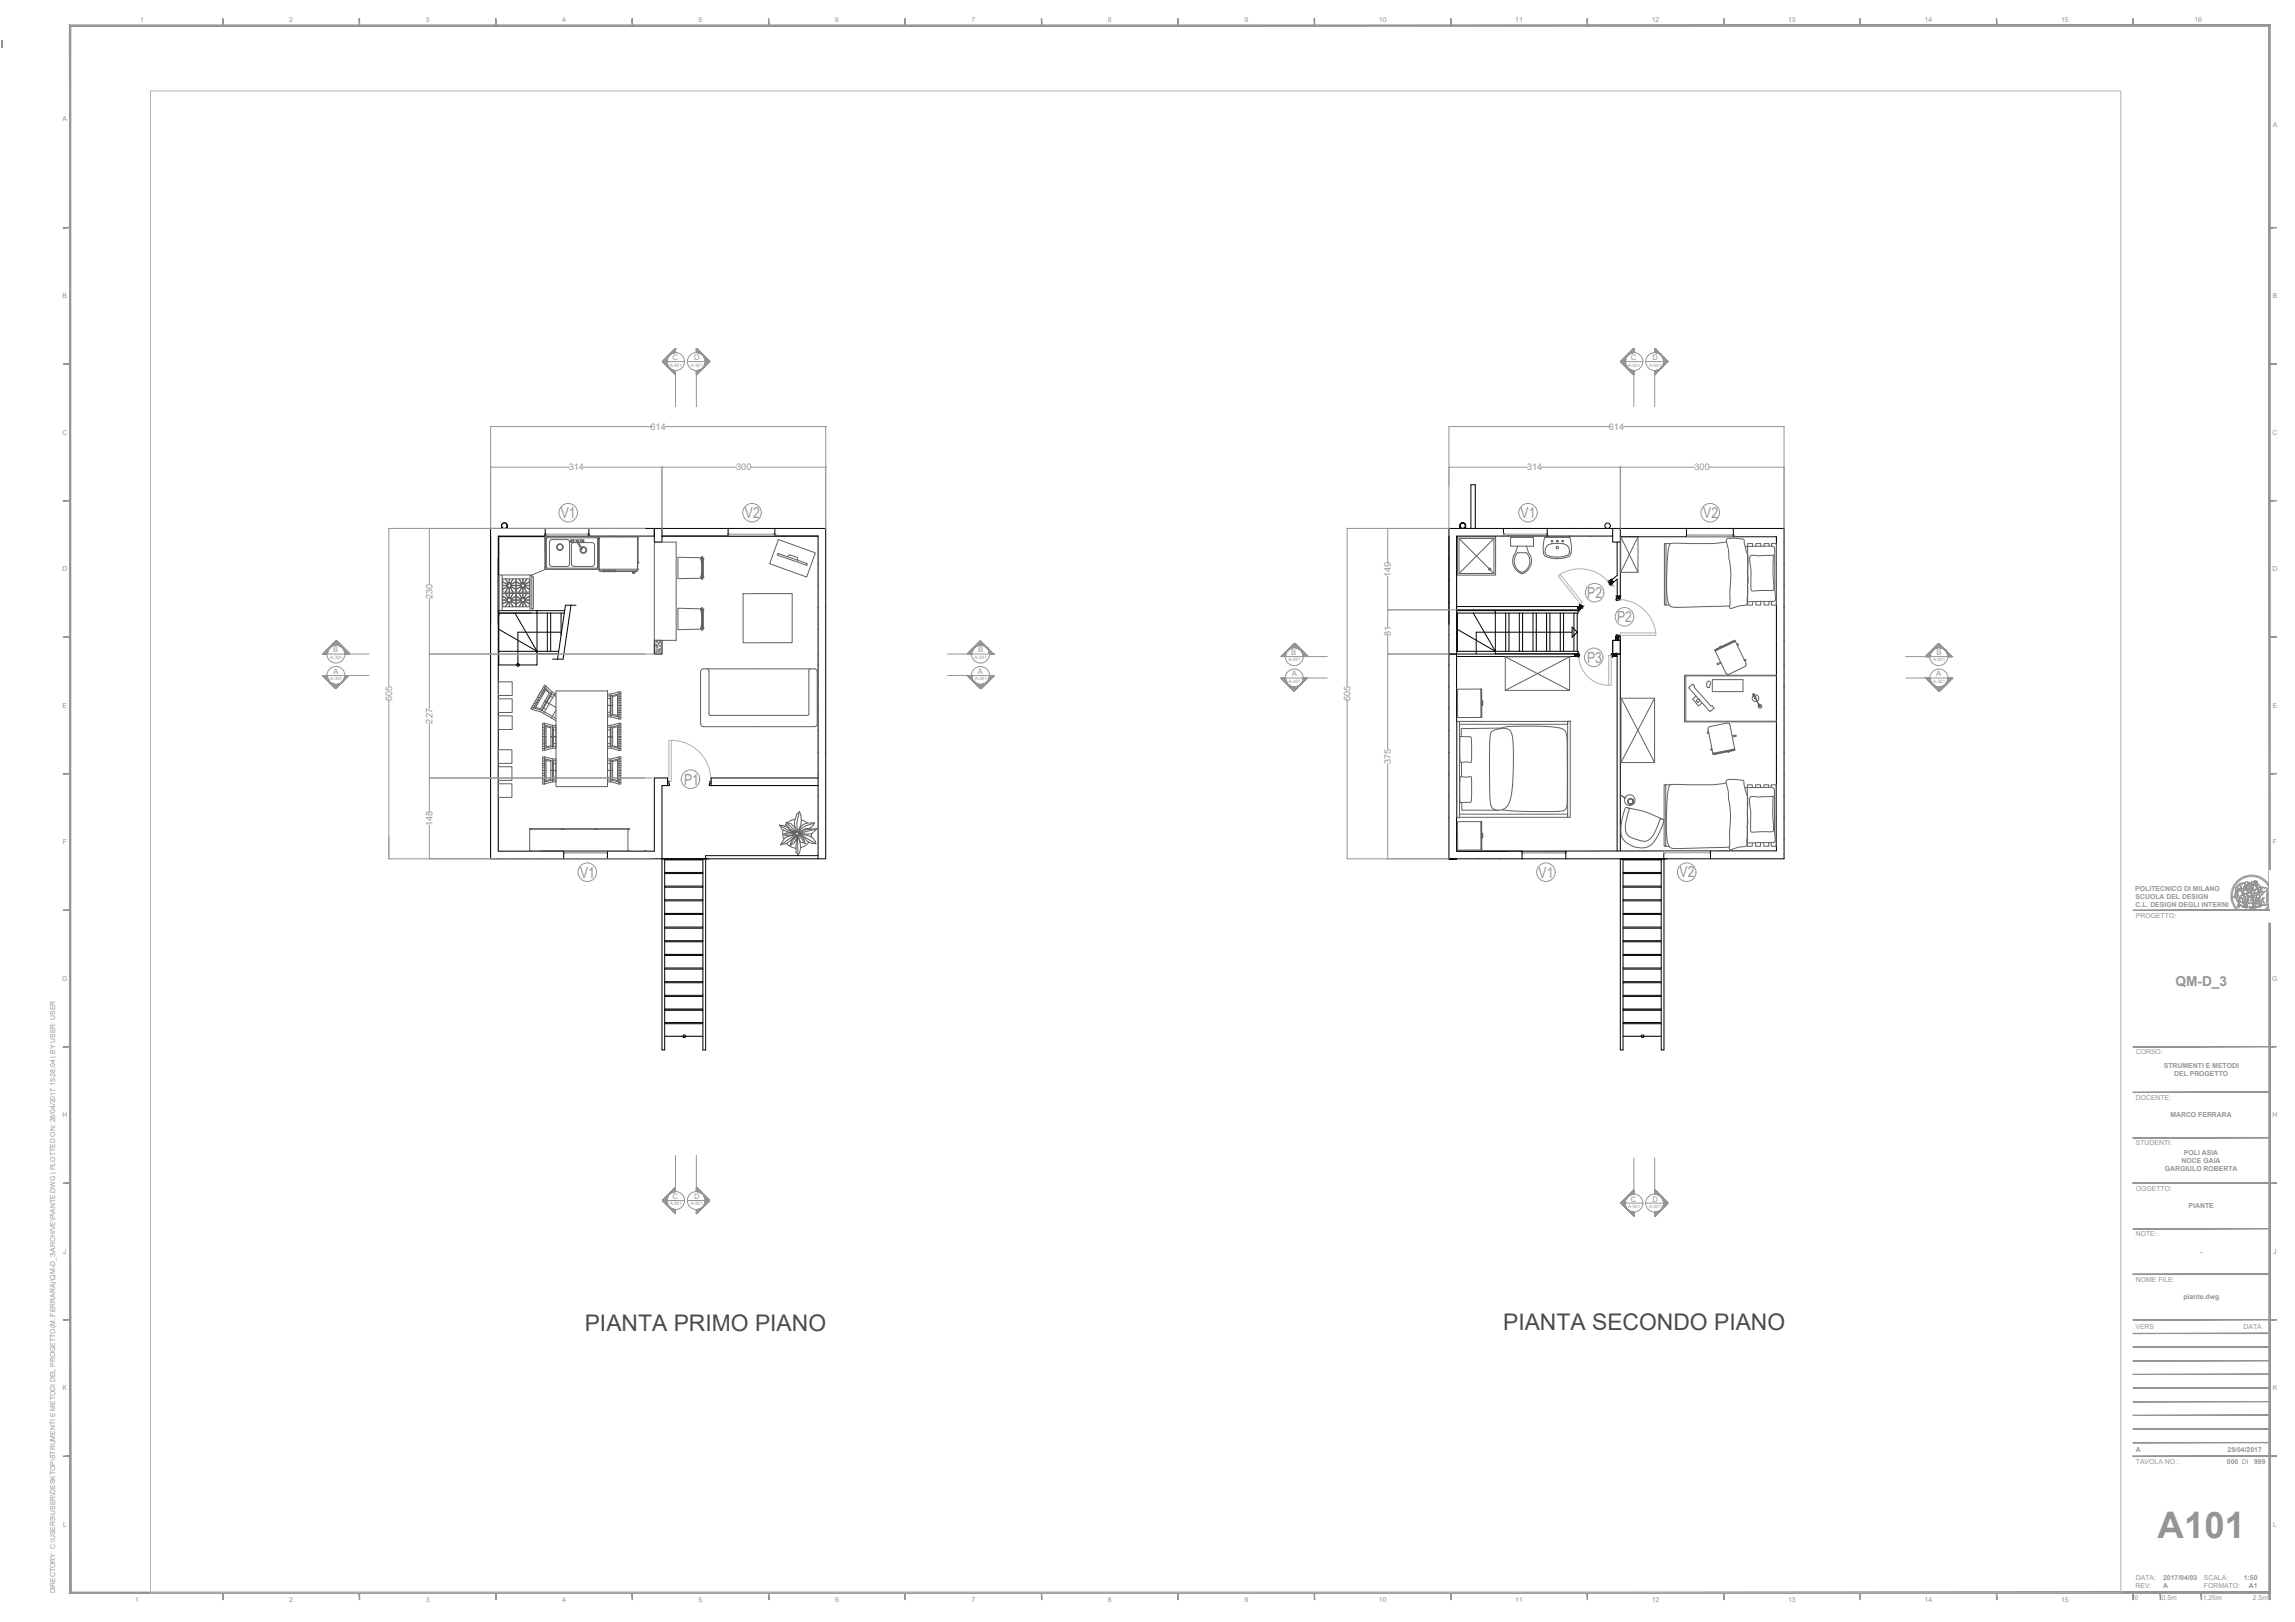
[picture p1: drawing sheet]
<svg xmlns="http://www.w3.org/2000/svg" width="841mm" height="594mm" viewBox="0 0 841 594" stroke-linecap="round" stroke-linejoin="round" font-family="sans-serif">
<defs><g id="words">
<text font-size="13.4" fill="#959595" x="790.7" y="563.2">A101</text>
<g font-size="8.4" fill="#4c4c4c">
<text x="214.3" y="487.3">PIANTA PRIMO PIANO</text>
<text x="550.8" y="487.1">PIANTA SECONDO PIANO</text>
</g>
<g font-size="5.6" fill="#959595">
<text x="205.5" y="189.9">V1</text>
<text x="273" y="189.8">V2</text>
<text x="557.2" y="189.9">V1</text>
<text x="624.2" y="189.7">V2</text>
<text x="581.7" y="219">P2</text>
<text x="592.6" y="227.8">P2</text>
<text x="581.6" y="242.7">P3</text>
<text x="250.7" y="287.4">P1</text>
<text x="212.6" y="321.6">V1</text>
<text x="563.9" y="321.6">V1</text>
<text x="615.5" y="321.4">V2</text>
</g>
<text font-size="5" fill="#959595" x="797.2" y="361.1">QM-D_3</text>
<g font-size="3.4" fill="#959595">
<text x="238.4" y="157.4">614</text>
<text x="589.6" y="157.4">614</text>
<text x="208.4" y="172.3">314</text>
<text x="269.8" y="172.3">300</text>
<text x="559.6" y="172.3">314</text>
<text x="621" y="172.3">300</text>
<text x="509.7" y="211.4" transform="rotate(-90 509.7 211.4)">149</text>
<text x="158.5" y="219.3" transform="rotate(-90 158.5 219.3)">230</text>
<text x="509.7" y="233.1" transform="rotate(-90 509.7 233.1)">81</text>
<text x="143.7" y="256.8" transform="rotate(-90 143.7 256.8)">605</text>
<text x="494.9" y="256.8" transform="rotate(-90 494.9 256.8)">605</text>
<text x="158.5" y="265" transform="rotate(-90 158.5 265)">227</text>
<text x="509.7" y="279.9" transform="rotate(-90 509.7 279.9)">375</text>
<text x="158.5" y="302.6" transform="rotate(-90 158.5 302.6)">148</text>
</g>
<g font-size="2.8" fill="#959595">
<text x="246.5" y="131.9">C</text>
<text x="254.4" y="132">D</text>
<text x="597.7" y="131.8">C</text>
<text x="605.6" y="131.8">D</text>
<text x="122" y="238.9">B</text>
<text x="358.4" y="238.9">B</text>
<text x="473.2" y="239.8">B</text>
<text x="709.6" y="239.8">B</text>
<text x="122.2" y="246.8">A</text>
<text x="358.4" y="246.8">A</text>
<text x="473.4" y="247.7">A</text>
<text x="709.6" y="247.7">A</text>
<text x="246.5" y="439.2">C</text>
<text x="254.4" y="439.2">D</text>
<text x="597.7" y="440.1">C</text>
<text x="605.6" y="440.1">D</text>
</g>
<g font-size="2.5" fill="#959595">
<text x="51.3" y="8.2">1</text>
<text x="106" y="8.2">2</text>
<text x="156" y="8.2">3</text>
<text x="206" y="8.2">4</text>
<text x="256" y="8.2">5</text>
<text x="306" y="8.2">6</text>
<text x="356" y="8.2">7</text>
<text x="406" y="8.2">8</text>
<text x="456" y="8.2">9</text>
<text x="505.3" y="8.2">10</text>
<text x="555.3" y="8.2">11</text>
<text x="605.3" y="8.2">12</text>
<text x="655.3" y="8.2">13</text>
<text x="705.3" y="8.2">14</text>
<text x="755.3" y="8.2">15</text>
<text x="804.2" y="8.2">16</text>
<text x="23" y="44.3">A</text>
<text x="832.8" y="46.6">A</text>
<text x="23" y="109.3">B</text>
<text x="832.8" y="109.3">B</text>
<text x="22.9" y="159.3">C</text>
<text x="832.8" y="159.3">C</text>
<text x="22.9" y="209.3">D</text>
<text x="832.8" y="209.3">D</text>
<text x="23" y="259.3">E</text>
<text x="832.8" y="259.3">E</text>
<text x="23" y="309.3">F</text>
<text x="832.9" y="309.3">F</text>
<text x="782.5" y="326.3">POLITECNICO DI MILANO</text>
<text x="782.6" y="329.3">SCUOLA DEL DESIGN</text>
<text x="782.6" y="332.4">C.L. DESIGN DEGLI INTERNI</text>
<text x="782.7" y="336.2">PROGETTO:</text>
<text x="22.8" y="359.3">G</text>
<text x="832.7" y="359.3">G</text>
<text x="782.7" y="386.2">CORSO:</text>
<text x="793" y="391.1">STRUMENTI E METODI</text>
<text x="796.7" y="394.1">DEL PROGETTO</text>
<text x="782.7" y="402.8">DOCENTE:</text>
<text x="22.9" y="409.3">H</text>
<text x="795.4" y="409.3">MARCO FERRARA</text>
<text x="832.8" y="409.3">H</text>
<text x="782.7" y="419.5">STUDENTI:</text>
<text x="799.5" y="425.9">NOCE GAIA</text>
<text x="800.3" y="422.9">POLI ASIA</text>
<text x="793.3" y="429">GARGIULO ROBERTA</text>
<text x="782.7" y="436.2">OGGETTO:</text>
<text x="802.1" y="442.6">PIANTE</text>
<text x="782.7" y="452.8">NOTE:</text>
<text x="23.2" y="459.3">J</text>
<text x="806.2" y="459.3">-</text>
<text x="833.1" y="459.3">J</text>
<text x="782.7" y="469.5">NOME FILE:</text>
<text x="800.1" y="475.7">piante.dwg</text>
<text x="782.6" y="486.8">VERS</text>
<text x="822.2" y="486.8">DATA</text>
<text x="23" y="509.3">K</text>
<text x="832.8" y="509.3">K</text>
<text x="782.7" y="531.8">A</text>
<text x="816.3" y="531.8">29/04/2017</text>
<text x="782.7" y="536.3">TAVOLA NO.:</text>
<text x="816.1" y="536.3">000 DI</text>
<text x="826" y="536.3">999</text>
<text x="23.1" y="559.3">L</text>
<text x="833" y="559.3">L</text>
<text x="782.6" y="581.7">REV:</text>
<text x="782.7" y="578.8">DATA:</text>
<text x="792.7" y="581.8">A</text>
<text x="792.7" y="578.7">2017/04/03</text>
<text x="807.6" y="578.8">SCALA:</text>
<text x="807.6" y="581.8">FORMATO:</text>
<text x="822.2" y="578.7">1:50</text>
<text x="824.1" y="581.8">A1</text>
<text x="20.2" y="583.6" transform="rotate(-90 20.2 583.6)">DIRECTORY: C:\USERS\USER\DESKTOP\STRUMENTI E METODI DEL PROGETTO(M. FERRARA)\QM-D_3\ARCHIVE\PIANTE.DWG | PLOTTED ON: 28/04/2017 15:28:04 | BY USER: USER</text>
<text x="49.5" y="586.8">1</text>
<text x="106" y="586.8">2</text>
<text x="156" y="586.8">3</text>
<text x="206" y="586.8">4</text>
<text x="256" y="586.8">5</text>
<text x="306" y="586.8">6</text>
<text x="356" y="586.8">7</text>
<text x="406" y="586.8">8</text>
<text x="456" y="586.8">9</text>
<text x="505.3" y="586.8">10</text>
<text x="555.3" y="586.8">11</text>
<text x="605.3" y="586.8">12</text>
<text x="655.3" y="586.8">13</text>
<text x="705.3" y="586.8">14</text>
<text x="755.3" y="586.8">15</text>
<text x="782.2" y="585.9">0</text>
<text x="792.2" y="585.9">0.5m</text>
<text x="807.2" y="585.9">1.25m</text>
<text x="825.6" y="585.9">2.5m</text>
</g>
<g font-size="1.7" fill="#959595">
<text x="245.4" y="134.2">A-301</text>
<text x="253.1" y="134.2">A-301</text>
<text x="596.6" y="134.3">A-301</text>
<text x="604.3" y="134.3">A-301</text>
<text x="121" y="241.2">A-301</text>
<text x="357.2" y="241.2">A-301</text>
<text x="472.2" y="242.2">A-301</text>
<text x="708.4" y="242.2">A-301</text>
<text x="121" y="249.1">A-301</text>
<text x="357.2" y="249.1">A-301</text>
<text x="472.2" y="250.1">A-301</text>
<text x="708.4" y="250.1">A-301</text>
<text x="245.4" y="441.5">A-301</text>
<text x="253.1" y="441.5">A-301</text>
<text x="596.6" y="442.4">A-301</text>
<text x="604.3" y="442.4">A-301</text>
</g>
</g></defs>
<!-- layer: A-FLOR-LEVL -->
<g fill="none" stroke="#000" stroke-width=".37">
<path d="M551 193.5h16M551 196.3h16M182.8 224.6h14v13.9h-14zM182.8 230.5l14 8M188.7 224.6l8.1 13.9M200.6 224.6v13.9M201.8 224.6v13.9M205.6 224.6v8.1M205.8 231.5h-16v12.1M533.8 223.4h44.9M533.8 223.7h44.5M539.9 224.6l8.1 13.9-14-8"/>
<path d="M548 223.7v15.7h30.3v-.9h-44.3v-13.9h44.3M551.8 224.6v13.9M553 224.6v13.9M556.8 224.6v13.9M558 224.6v13.9M561.8 224.6v13.9M563 224.6v13.9M566.8 224.6v13.9M568 224.6v13.9M571.8 224.6v13.9M573 224.6v13.9M576.1 231.5h-35.1v8.1"/>
<path d="M576.1 229.7l1.9 1.8-1.9 1.9zM576.8 224.6v13.9M578 224.6v13.9M242.6 314.6v70h1v-70M242.8 314.6h17M243.6 320h14M243.6 319.5h14M243.6 314.9h14M257.6 314.6v70h1v-70M557.8 314.6h53.2M593.8 314.6v70h1v-70M594.8 320h14"/>
<path d="M594.8 319.5h14M594.8 314.9h14M608.8 314.6v70h1v-70M243.6 340h14M243.6 339.6h14M243.6 334.9h14M243.6 334.5h14M243.6 330h14M243.6 329.6h14M243.6 324.9h14M243.6 324.5h14M594.8 340h14"/>
<path d="M594.8 339.6h14M594.8 334.9h14M594.8 334.5h14M594.8 330h14M594.8 329.6h14M594.8 324.9h14M594.8 324.5h14M243.6 359.9h14M243.6 359.6h14M243.6 355h14M243.6 354.5h14M243.6 344.9h14"/>
<path d="M243.6 344.5h14M243.6 350h14M243.6 349.6h14M594.8 359.9h14M594.8 359.6h14M594.8 355h14M594.8 354.5h14M594.8 344.9h14M594.8 344.5h14M594.8 350h14M594.8 349.6h14M243.6 369.6h14"/>
<path d="M243.6 369.9h14M243.6 365h14M243.6 374.6h14M243.6 364.5h14M243.6 375h14M243.6 379.5h14M594.8 369.6h14M594.8 369.9h14M594.8 365h14M594.8 374.6h14M594.8 364.5h14M594.8 375h14"/>
<path d="M594.8 379.5h14"/>
<circle cx="189.8" cy="243.5" r=".5"/>
<circle cx="250.8" cy="379.5" r=".5"/>
<circle cx="601.9" cy="379.5" r=".5"/>
</g>
<!-- layer: A-WALL-FULL -->
<g fill="none" stroke="#000" stroke-width=".37">
<path d="M183.8 193.5v-1a1.06 1.06 0 0 1 1-1 1.06 1.06 0 0 1 1.1 1v1M183.8 192.5v1M185.8 192.5v1M199.8 193.5h40M215.8 193.5v2.8M239.8 193.5h2.8v5.1h-2.8zM239.8 193.5v2.8h-40M242.6 193.5h60v121.1h-60M242.6 196.3h57.2v118.3M266.8 193.5v2.8M284 193.5v2.8M531 193.5h20v2.8h-17.2v43.3h-2.8z"/>
<path d="M537 192.5a1 1 0 0 0-1-1 1 1 0 0 0-1 1v1M537 192.5v1M537.1 192.5a1.06 1.06 0 0 0-1.1-1 1.06 1.06 0 0 0-1 1v1M539 193.5v-15.9h1.6v15.9M591 193.5h2.8v5.1h-2.8zM591 193.5h-24v2.8h24M592.6 198.6v12.2M593.8 193.5h60v121.1h-59.8M593.8 198.6v21.1M651 196.6v115l-117.2 .1M589.3 213l.4-.3 .9 1.2-.5 .5zM589.9 212.9l.7-.5 .6 .7-.7 .6z"/>
<path d="M589.9 212.9l1.3 .2M590.6 212.4l-.1 1.2M592.3 219.2h1.5v.5l-1.5 .2zM592.6 218.3h.9v.9h-.9zM592.6 218.3l.9 .9M592.6 212.1v6.2M593.5 218.3l-.9 .9M182.6 223.7h24.3M182.8 238.5v5.1h14v-5.1h7.9M196.8 223.7v.9h10M196.8 239.4h7.8M209.2 221.7l-2.8 19.7h-3.9"/>
<path d="M211.1 221.7h-3.9l-2.9 19.7M239.8 234.5h2.8v5.1h-2.8zM533.8 239.6v72.1M577.3 239.6h.9v.8h-.9zM577.3 239.6l.9 .8M578.2 239.6l-.9 .8M578.2 222.5l.7-.5 .6 .7-.7 .5zM578.2 222.5l1.3 .2M578.3 239.6h.6l-.2 1.1h-.4zM578.7 221.4l.4-.3 1.1 1.1-.6 .4zM578.9 222l-.1 1.2M590.4 239.6h.6v1.1h-.4z"/>
<path d="M591 234.5h2.8v5.1h-2.8zM591 239.6v.8h1.6M591.1 239.6h.9v.8h-.9zM591.1 239.6l.9 .8M592 239.6l-.9 .8M592.3 232.5l1.5 .2v.5h-1.5zM592.3 233.3h.9v.9h-.9zM592.3 233.3l.9 .9M592.4 234.4v.1M592.6 239.6v72.1M593.2 233.3l-.9 .9M593.8 232.7v1.9"/>
<path d="M593.8 239.6v72.1M533.8 240.4h44.5v-.8h-47.3v75h26.8v-2.9h-24M239.8 284.9h4.8v2.8h-2v26.9h-20v-2.9h17.2zM244.6 286.2h.5l.2 1.5h-.7zM260.1 286.2h.5v1.5h-.7zM260.6 287.7h39.2M299.8 284.9h-39.2v1.3M206.6 311.7v2.9M222.6 311.7h-40v-115.4h17.2v-2.8h-20v121.1h42.8M299.8 313.4h-41.2v1.1M573.8 311.7v2.9M609.7 311.7v2.9"/>
<path d="M626.8 311.7v2.9"/>
<circle cx="184.8" cy="192.5" r="1"/>
<circle cx="536" cy="192.5" r="1"/>
<circle cx="589.1" cy="192.6" r="1"/>
</g>
<g fill="#000" stroke="#000" stroke-width=".37">
<path d="M590.5 213.8l.6-.5zM590.5 213.8l.6-.5zM590 213.1l.4 .5zM590 213.1l.5 .5zM589.9 213l.1 .1zM589.9 212.9l.1 .2zM589.8 212.8l.6-.4zM589.8 212.8l.6-.4z"/>
<path d="M592.4 218.4v.8zM592.4 218.4v.8zM592.6 219.1h.6zM592.6 219.2l.6-.1zM593.2 219.1h.3zM593.2 219.2l.3-.1zM593.6 218.4v.8zM593.6 218.4v.8z"/>
<path d="M578.2 222.8l.5 .5zM578.2 222.8l.5 .6zM578.8 223.2l.5-.4zM578.8 223.2l.5-.4zM579.3 222.8l.2-.1zM579.3 222.8l.2-.1zM579.2 222.1l.4 .5zM579.2 222l.4 .6z"/>
<path d="M592.3 234.4h.7zM592.3 234.4h.7zM592.3 233.6v.6zM592.3 233.6v.6zM592.3 233.4v.2zM592.3 233.4v.2zM592.3 233.2h.7zM592.3 233.2h.7z"/>
<path d="M578.3 239.6v.7zM578.3 239.6v.7zM577.5 239.6h.6zM577.5 239.6h.6zM577.3 239.6h.2zM577.3 239.6h.2zM577.1 239.6v.7zM577.1 239.6v.7z"/>
<path d="M592.1 239.6l.1 .7zM592.1 239.6l.1 .7zM591.4 239.6h.6zM591.4 239.6h.6zM591.1 239.6h.3zM591.1 239.6h.3zM591 239.6v.7zM591 239.6v.7z"/>
</g>
<!-- layer: A-DOOR-FULL -->
<path d="M55.1 33.3h722.1v550.1h-722.1zM571 210.9l.7-.5 8.1 10.2-.7 .5zM571.7 210.4a13.9 13.9 0 0 1 17.7 2.6M593.8 219.6a13.9 13.9 0 0 1 13 12.2h-13v.9h13M606.8 231.9v.9M578.6 240.7a11 11 0 0 0 10.9 10.3M589.5 240h.9v11h-.9zM245.1 271.2h.9v15h-.9zM246 271.2a14.4 14.4 0 0 1 14.4 15" fill="none" stroke="#b2b2b2" stroke-width=".37"/>
<!-- layer: A-FURN -->
<g fill="none" stroke="#616161" stroke-width=".37">
<path d="M199.8 197.4l.2-.6 .6-.2 18-.1 .6 .3 .2 .6M199.8 196.6v12l-4.9 2M200.3 197.2l.3-.2h18.2l.1 10.9-.3 .2h-18.2l-.2-.4zM209.5 198.1h-.3l.3 .2M211.4 198.5l1.6 2.6M211.5 198.6h-2.5v-.8h5v.8h-2M211.8 198.3l1.5 2.6-.1 .3-.2-.1M213.5 198.1h.2l-.2 .2M219.4 197.4h.1M219.5 196.6h.1M219.5 196.7v12M219.5 196.7l-.1 11.8"/>
<path d="M219.5 196.6h14.1M219.5 196.7h14.1M219.5 196.5v.2M226.6 196.6h.1M226.6 196.6v.1M233.6 196.6h.1M233.6 196.7l.1 12M233.6 196.7h.1M233.6 196.5l.1 .2M233.7 196.6h.1M233.7 196.7h.1M233.7 196.7v11.8"/>
<path d="M233.7 196.7l.1 9.4M239.8 198.6h8v35.9h-8zM285.2 197.6l13.6 4.9-3.2 8.8-13.5-4.8zM534.1 196.6h14v14h-14zM534.7 197.2h12.8v12.8h-12.8zM534.7 197.2l12.8 12.8M547.5 197.2l-12.8 12.8M553.6 196.8h8.4v3.2h-8.4zM573.8 199.5a9.1 9.1 0 0 0-6.7 .3l-.4 .4M573.9 199.5l.7 .7M609.9 199.1h.6v22.5h-.6zM610.5 199.1h1.7"/>
<path d="M612.2 199.1a8.8 8.8 0 0 0-1.1 5.2l-.3 7.3a24.6 24.6 0 0 0 1 10 3.1 3.1 0 0 0 3.2 .8l18.3-.5a.53 .53 0 0 1 .6 .2 .53 .53 0 0 1 0 .6 4.2 4.2 0 0 0 3-.7l1-.1a1.9 1.9 0 0 0 2.4-1l.1-6.6 .2-1.4v-8.7l-1.6-6.7-3.6-.4-2.2 .1-.4 .3-.2 .7 .8 3.4 .1 2.8a35.7 35.7 0 0 1 .4 11.9v5.7M632.7 198.4l-1 .2a135.6 135.6 0 0 1-19.1 .3l-.4 .2M184 210.6h10.2M184.2 219.7l1.8 .1h-1.8M184.2 218.3l1.6 1-1.6-.8M184.2 215.8l1.6-.9-1.6 1M184.2 214.4l1.8 .1h-1.8M184.2 213l1.6 1-1.6-.9M184.2 212h9.8v4.9h-9.8zM184.2 217.3h9.8v4.9h-9.8zM185.1 216.9l1.2-1.9-1 1.9M185.2 217.3l1.1 2-1-2"/>
<path d="M185.2 212l1.1 1.9M185.3 212l1 1.9M186.6 217.3v1.6l.1-1.6M186.6 216.9v-1.5l.1 1.5M186.6 212v1.5l.1-1.5M188 217.3l-1.1 2 1.2-2M188 216.9l-1.1-1.9 1.2 1.9M188 212l-1.1 1.9M188.1 212l-1.2 1.9M189 219.7l-1.8 .1h1.8M189 218.3l-1.6 1 1.6-.8M189 215.8l-1.6-.9 1.6 1"/>
<path d="M189 213l-1.6 1 1.6-.9M189 214.4l-1.8 .1h1.8M189 212v4.9M189 217.3v4.9M189.2 219.7l1.8 .1h-1.8M189.2 218.3l1.6 1-1.6-.8M189.2 215.8l1.6-.9-1.6 1M189.2 214.4l1.8 .1h-1.8M189.2 213l1.6 1-1.6-.9M189.2 212v4.9M189.2 217.3v4.9M190.1 216.9l1.2-1.9-1 1.9"/>
<path d="M190.1 217.3l1.2 2-1-2M190.1 212l1.3 1.9M190.3 212l1 1.9M191.6 217.3v1.6l.1-1.6M191.6 216.9v-1.5l.1 1.5M191.6 212v1.5l.1-1.5M192.4 215l1.6 .9M192.4 215l1.6 .8M193 217.3l-1.1 2 1.2-2M193 212l-1.1 1.9M193 216.9l-1.1-1.9 1.2 1.9M193.1 212l-1.2 1.9"/>
<path d="M194 218.5l-1.6 .7M194 219.7l-1.8 .1h1.8M194 213.1l-1.6 .8M194 214.4l-1.8 .1h1.8M194 218.3l-1.6 1M194 213l-1.6 .9M194.9 211.3h.5v11.7h-.5M199.8 207.7l.2 .6 .6 .3 18-.1 .6-.2 .2-.6M202.3 207.5h5.5M202.3 207.5a.96 .96 0 0 1-.9-1v-7.9a.96 .96 0 0 1 .9-1h5.6l.6 .4 .2 .6v7.9a.94 .94 0 0 1-.9 1M210.4 207.5h6.5M210.4 207.5a.96 .96 0 0 1-1-1v-6.8a.96 .96 0 0 1 1-1h6.5a.94 .94 0 0 1 1 1v6.8a.94 .94 0 0 1-1 1"/>
<path d="M219.4 208.5l.1 .2M219.4 208.5h.1M219.4 208.5h14.3M219.5 208.7l.8 .6M219.7 209.1h13.7M220.3 209.3h.1M220.3 209.3h12.5M221 209.3h.1M221 208.8v.5M221 208.8h.1M221 209.1h.1M221 208.8h4.3"/>
<path d="M223.1 209.3h.1M223.1 208.8v.5M223.1 208.8h.1M225.3 209.3h.1M225.3 208.8v.5M225.3 208.8h.1M225.3 209.1h.1M226.6 209.3h.1M231.8 209.5l.2 .4M231.8 209.5h.1M231.8 209.3h.1M231.8 209.4h.1"/>
<path d="M231.8 209.3v.2M231.9 209.8h.1M232 209.9h.1M232 209.3h.1M232.2 209.9h.1M232.3 209.7l-.3 .2M232.3 209.7h.1M232.3 209.3h.1M232.3 209.5h.1M232.3 209.3v.4M232.8 209.3h.1M233.4 209.1h.1"/>
<path d="M233.7 208.5h.1M233.7 208.5l-.3 .6-.6 .2M233.7 206.1h.1M233.8 206.1h.1M256.9 204.8v-.5l-8.4-.2v7.9l8.4-.2v-.5M256.9 204.8l.2 1.6M256.9 211.7h.2M256.9 211.3h.2M256.9 204.4h.2M256.9 204.8h.2M256.9 204.4h.1M257 204.4h.1"/>
<path d="M257.1 209.7l-.2 1.6M257.1 204.3h.1M257.2 204v8.1M257.2 212.1h.1M257.2 204h.1M257.2 204h.2M257.2 212.1h.2M257.2 204v8M257.4 204h.1M257.4 204v8M257.4 212v.1M257.5 211.3h.4v.4h-.4"/>
<path d="M257.5 204.4h.4v.4h-.4M257.5 210.4v.9M257.5 204.8v.9M257.7 204.8v6.5M272.3 217.4v18h18v-18h-18M285 202.7l10.9 3.7-.3 .6-10.8-3.7zM288.5 203.9l.8-.7 2.9 1 .2 1.1M556.2 200l-.8 2.4a4.7 4.7 0 0 0 2.5 7.6 4.8 4.8 0 0 0 2.3-7.6l-.8-2.4M556.2 202.4h3.2a4.3 4.3 0 0 1-1.6 7.2 4.3 4.3 0 0 1-1.6-7.2zM565.5 201v.4a2.49 2.49 0 0 0 2.8 3 9.7 9.7 0 0 0 7.1-1l.5-2.4M565.5 201l.2-2.3 .5-1.9 9.1 .1 .6 4.1M566.7 200.2a2.1 2.1 0 0 0-.4 2.4 2.1 2.1 0 0 0 2 1.2l2.4 .3a6.4 6.4 0 0 0 4.3-1.3l.1-1.3-.5-1.3"/>
<path d="M639.5 200.1l9.9-.1 .8 .4 .2 .9 .1 18.7-.4 .3-9.7 .1M641.5 203.6l8.4-.3-.2 6.6 .3 3.6a2.83 2.83 0 0 1-.4 2.8l-7.6 .1a12.1 12.1 0 0 1-.3-5.4l-.5-5.8zM642.3 200.1v-1h-1.9v22.5h1.9v-1.2M645.3 200.1v-1h-1.8v1M648.3 200v-.9h-1.8v1M649.2 200v-.9h1.8v22.5h-1.8v-1.3M182.8 223.7v-13.1h1.2v13.1M184.2 221.1l1.6-.9-1.6 1M185.1 222.2l1.2-1.9-1 1.9M186.6 222.2v-1.5l.1 1.5M188 222.2l-1.1-1.9 1.2 1.9M189 221.1l-1.6-.9 1.6 1"/>
<path d="M189.2 221.1l1.6-.9-1.6 1M190.1 222.2l1.2-1.9-1 1.9M191.6 222.2v-1.5l.1 1.5M192.4 220.3l1.6 .9M192.4 220.3l1.6 .8M193 222.2l-1.1-1.9 1.2 1.9M194.2 223.7v-13.1h.7v13.1M256.9 223.4v-.4l-8.4-.2v7.8l8.4-.2v-.4M256.9 223.4l.2 1.6M256.9 230.3h.2M256.9 230h.2M256.9 223.1h.2"/>
<path d="M256.9 223.4h.2M256.9 223.1h.1M257 223.1h.1M257.1 228.4l-.2 1.6M257.1 223h.1M257.2 222.7v8M257.2 230.7h.1M257.2 222.7h.1M257.2 222.7h.2M257.4 222.7h.1M257.4 222.7l.1 7.9-.3 .1M257.5 223.1h.4v.3h-.4"/>
<path d="M257.5 230h.4v.3h-.4M257.5 229.1v.9M257.5 223.4v1M257.7 223.4v6.6M610.5 221.6h1.3M628.4 238l7.3-3.5 4.1 8.5v.7l-.4 .5-5.6 2.7h-1zM628.6 238.4l.5-.5 6.1-2.9 .8-.1zM629.1 237.8l-.6 .4M630.8 236.9l-.3-.2-.2 .4M635.1 234.9l-6 2.9M635.8 234.7l-.7 .2M637.1 236l-.3 .7"/>
<path d="M637.1 236l-.4-.1-.2 .2M645.3 220.3v1.3h-1.8v-1.3M646.5 220.3v1.3h1.8v-1.3M182.7 249.7h5v5h-5zM182.7 256h5v4.9h-5zM194.9 259l.6 .3M195.2 259.9l2.9 .8M195.3 258.2l.6 .4 .7-.1M195.5 259.3l2.9 .8 5.3 3.1M195.8 257.5l1.2 .4M196.1 256.9l1.2 .4M196.3 259.1l-.8 .2"/>
<path d="M196.5 256.1l1.2 .5M197 255.3l-2.4 4.3 .6 .3M197 255.3l1.1 .6M197.6 254.4l1 .8M198 253.6l.9 .9M198.1 255.9l-1.8 3.2M198.3 253l1 .9M198.8 252.3l.6 .3 .2 .7M199.1 259.3l.9 .6M199.2 251.6l.6 .3M199.7 256.8l1.6 .9M199.7 256.8l4 2.3"/>
<path d="M199.7 256.8l-1.7 2.8-1.7-.5M199.8 251.9l2.1 2.1 1.8 1.1M199.8 251.9l.2 .8M200 252.7l1.3 1.2-1.6 2.9M200 252.7l-1.9 3.2M200.1 251.3l-5 8.6M201.6 255l.9 .5M202.3 253.4l1.4 .9M202.3 253.4l-2.8-2.4-2.5 4.3M202.3 253.4l-4.2 7.3M203.4 254.1l-4.2 7.2M203.7 253.1h18.9v35h-18.9z"/>
<path d="M222.6 258.4h1.9M222.6 255.9h1.1M223.6 254.9v7M223.7 254.9v7M223.9 254.2h-1.3v8.4h1.3M223.9 254.2v8.4M226.3 254.6l-1.8 .5v6.5l1.8 .5M226.3 258.4h1.2M226.3 259.2l1.2 .2M226.8 253.4h.7v9.9h-.7M226.8 254.1l-.5 .6v7.4M226.8 254.1h.7"/>
<path d="M226.8 253.4l-2.9 .8M226.8 254.1l-2.9 .8h-1.3M226.9 253.4v9.9M227.5 255h-.7l-.5 .3M227.5 255.8l-1.2 .3M227.5 256.5l-1.2 .2M227.5 257.4l-1.2 .1M257.2 245.2l.6-.2h41l.5 .4 .2 .6-.1 19.4-.3 .5-.7 .3-40.9-.1-.5-.4-.3-.6v-19.1zM259 245l.5 .1 .3 .5v15.9l.5 .5 35.9-.1 .2-.4v-15.9l.4-.5 .4-.1M551.6 240.6h23.6v12.3h-23.6zM551.6 240.6l23.6 12.3M575.2 240.6l-23.6 12.3"/>
<path d="M594 255.7h12.3v23.6h-12.3zM594.2 255.8l12.1 23.5M606.3 255.7l-12.3 23.6M620.2 250.6l.8 .7v.6l5.9 6.6 .6 .1 .6 .6-1.3 1.3h-.3l-7.5-8.4v-.4l1.2-1.1M621.5 254.9l-1.2 1.2 2.2 2.5 1.2-1.2M621.6 256.6l.8-.7 .6 .7-.8 .7zM625.7 249.7a.76 .76 0 0 1 1.1 .1 .76 .76 0 0 1-.2 1.1 .61 .61 0 0 1-.4 .9 .61 .61 0 0 1-.7-.5zM630.5 242.5l-1.2 .5v.3l1.4-.4M638.7 248.9h-11.2v4.4h11.2M639.1 241.5l.7 .1-.1 .5-.3-.1M642.3 254.4l.8 1.4M642.4 254.3h.3l-.2 .2"/>
<path d="M642.4 254.3h.1M642.4 254.4l.1 .1M642.5 254.3h.1M642.5 254.5l.7 1.3M642.5 254.3l2 3.7zM642.6 254.3h-.1M642.7 254.7h-.1M642.7 254.3l.7 1.4M642.7 254.2l.8 1.4M642.9 254.6h-.1M642.9 254.6a1.21 1.21 0 0 1 1.6 1.2 1.21 1.21 0 0 1-1.8 1 1.21 1.21 0 0 1-.1-2M643.1 255.8h.2"/>
<path d="M643.1 255.8h.1M643.2 255.7h.1M643.4 255.6h-.1M643.5 255.5l-.1 .3M644.3 258.1l.5-.1zM644.5 258.2l.1 .1M644.6 258.1l.9 .2-.1 .9-.5 .2-.4-.2-.2-.6 .3-.4M644.7 258.3h-.1M651 247.3h-33.7v17.1h33.7M651 247.6h-33.2v16.6h33.2M182.6 274.6h5v5h-5zM182.7 262.2h5v5h-5z"/>
<path d="M198.1 260.7l5.6 3.3M198.6 260.2l3.5-6.1-3.5 6.1M198.9 277.9h.6M198.9 278.8h.6l.6 .4M198.9 279.6l1.2 .3M198.9 269.9h1.2M198.9 265.6h.6M198.9 266.4h.6l.6 .4M198.9 267.3l1.2 .3M198.9 268l1.2 .2M198.9 268.8l1.2 .2M198.9 274.1h.6"/>
<path d="M199.5 264.9v9.9M199.5 277.2v10M199.5 277.2h-.6v10h.6M199.5 277.9l3 .8h1.2M199.5 264.9h-.6v9.9h.6M199.5 265.6l3 .8h1.2M199.5 277.2l3 .8M199.5 277.9l.6 .6M199.5 264.9l3 .8M199.5 265.6l.6 .5M200.1 272.9l-.6 .4h-.6M200.1 272.2l-1.2 .3"/>
<path d="M200.1 271.5l-1.2 .2M200.1 270.7l-1.2 .2M200.1 278.5l1.8 .4v6.5l-1.8 .5M200.1 266.1l1.8 .5v6.5l-1.8 .5M200.1 266.1v7.5M200.1 278.5v7.4M200.1 273.6l-.6 .5M201.9 269.9h1.8M202.5 278h1.2v8.4h-1.2M202.5 265.7h1.2v8.4h-1.2M202.5 265.7v8.4M202.5 278v8.4"/>
<path d="M202.5 274.1l-3 .7M202.6 279.7h1.1M202.6 267.4h1.1M202.6 272.4h1.1M202.6 266.4v7M202.6 278.7v7M202.7 266.4v7M202.7 278.7v7M203.7 273.4h-1.2l-3 .7M203.7 260.1l-1.7 2.9M222.6 279.7h1.1M222.6 269.9h1.9"/>
<path d="M222.6 267.4h1.1M222.6 273.4h1.3l2.9 .7M222.6 272.4h1.1M222.6 261.9h1.3l2.9 .8M222.6 260.9h1.1M223.6 266.4v7M223.6 278.7v7M223.7 266.4v7M223.7 278.7v7M223.9 278h-1.3v8.4h1.3M223.9 265.7h-1.3v8.4h1.3M223.9 265.7v8.4"/>
<path d="M223.9 278v8.4M223.9 274.1l2.9 .7M223.9 262.6l2.9 .7M226.3 278.5l-1.8 .4v6.5l1.8 .5M226.3 266.1l-1.8 .5v6.5l1.8 .5M226.3 266.1v7.5M226.3 278.5v7.4M226.3 269.9h1.2M226.3 273.6l.5 .5M226.3 272.9l.5 .4h.7M226.3 272.2l1.2 .3M226.3 271.5l1.2 .2"/>
<path d="M226.3 270.7l1.2 .2M226.3 261.4l.5 .4h.7M226.3 262.1l.5 .6M226.3 260.7l1.2 .3M226.3 260l1.2 .2M226.8 277.2l-2.9 .8M226.8 277.2h.7v10h-.7M226.8 264.9h.7v9.9h-.7M226.8 277.9l-2.9 .8h-1.3M226.8 277.9l-.5 .6M226.8 277.9h.7M226.8 264.9l-2.9 .8"/>
<path d="M226.8 265.6l-2.9 .8h-1.3M226.8 265.6l-.5 .5M226.8 265.6h.7M226.8 274.1h.7M226.8 262.7h.7M226.9 264.9v9.9M226.9 277.2v10M227.5 278.8h-.7l-.5 .4M227.5 279.6l-1.2 .3M227.5 266.4h-.7l-.5 .4M227.5 267.3l-1.2 .3M227.5 268l-1.2 .2"/>
<path d="M227.5 268.8l-1.2 .2M533.9 264.2h.9v35.3h-.9zM534.8 264.2h39.7v1.1h-39.7zM535.1 269.7l2 .1a1.7 1.7 0 0 1 2.1 .5v8.5a.54 .54 0 0 1-.4 .6 .54 .54 0 0 1-.6-.2h-2.2a.69 .69 0 0 1-.9-.1 .69 .69 0 0 1-.1-.9zM535.6 279.2v5.3M546.7 267.9a7.7 7.7 0 0 1 6.3-.7 5.3 5.3 0 0 1 1.4 4.2l.2 8.8a52.4 52.4 0 0 1-1.5 13.6 3.8 3.8 0 0 1-2.8 2.9 3.8 3.8 0 0 1-3.8-1.3 87.1 87.1 0 0 1-.7-16.3 36.6 36.6 0 0 1 .7-11zM549.4 266.9a19.8 19.8 0 0 1 8.3-.9l1.5-.1a63 63 0 0 1 12.8 .8 2.94 2.94 0 0 1 2.2 3.3l.2 16.6a31.4 31.4 0 0 1-.5 9.7l-.3 .3a12.6 12.6 0 0 1-6.3 .7l-11.5-.2-5.4-.5M550.1 266.7l-14.6 .2v2.8M574.5 264.1h.9v35.3h-.9zM626.1 268.2l-.2-.2-.3 .5 .6 .2M626.9 274.5l.3 .3M627.3 274l-.4 .5"/>
<path d="M627.4 274.6l-.2 .2M633.2 275.3l.2 .2M633.7 275.2l-.3 .3M634 265.5l-.5-.5-.8-.1-6 1.2-.7 .6 1.8 9.7 8-1.6-1.8-9.2M634.7 269.5l1.5-.1v.3l-1.4 .2M635 274.7l-6.5 1.3-.8-.1 8-1.6-.7 .4M635.7 274.5l-.7 .4-7.3 1.2M182.6 280.8h5v5h-5zM182.6 287.1h5v5h-5zM198.9 282.2h1.2M198.9 280.3l1.2 .3M198.9 281.2l1.2 .1"/>
<path d="M198.9 286.5h.6M200.1 285.2l-.6 .4h-.6M200.1 284.5l-1.2 .3M200.1 283.8l-1.2 .3M200.1 283l-1.2 .2M200.1 285.9l-.6 .6M201.9 282.2h1.8M202.5 286.4l-3 .8M202.6 284.7h1.1M203.7 285.7h-1.2l-3 .8M222.6 282.2h1.9M222.6 285.7h1.3l2.9 .8"/>
<path d="M222.6 284.7h1.1M223.9 286.4l2.9 .8M226.3 282.2h1.2M226.3 285.9l.5 .6M226.3 285.2l.5 .4h.7M226.3 284.5l1.2 .3M226.3 283.8l1.2 .3M226.3 283l1.2 .2M226.8 286.5h.7M227.5 280.3l-1.2 .3M227.5 281.2l-1.2 .1M293 297.3a5.5 5.5 0 0 0-.8 7.5"/>
<path d="M293 297.3a7.3 7.3 0 0 1-.8 7.5M293 297.3l-1 4.3 .2 3.2M534.8 298.2h39.7v1.2h-39.7zM535.2 284.6l3.3-.1a.61 .61 0 0 1 .7 .1 .61 .61 0 0 1 0 .8v6.6a1.29 1.29 0 0 1-.9 1.9l-2.9 .1a.33 .33 0 0 1-.4-.1 .33 .33 0 0 1 0-.4zM535.7 293.9v2.8l13.6 .1M593.8 291.2l1.6 1.1M593.8 291.1l1.7 1.1M596.2 295.8a40.2 40.2 0 0 1 13.2 4.3M596.7 293a.98 .98 0 0 0 .1 1.3 .98 .98 0 0 0 1.3 0M596.7 293a.98 .98 0 0 1 1.5-.2 .98 .98 0 0 1-.1 1.5M596.7 293l-.1 .7 .3 .5 .4 .2 .7-.1M596.7 293a.91 .91 0 0 1 1.4-.1 .91 .91 0 0 1-.1 1.4"/>
<path d="M596.7 292.9l1.2-.4a1.09 1.09 0 0 1 .6 1.7 1.09 1.09 0 0 1-1.8 .1l-.2-.7zM609.8 287.4h.6v22.6h-.6zM610.4 287.4h1.7M612.1 287.4a8.9 8.9 0 0 0-1.1 5.3l-.3 7.2a24.6 24.6 0 0 0 1 10.1 3.1 3.1 0 0 0 3.2 .8l18.3-.5a.53 .53 0 0 1 .6 .2 .53 .53 0 0 1 0 .6 4.4 4.4 0 0 0 3-.7l1-.2a1.89 1.89 0 0 0 2.4-1l.1-6.5 .2-1.2v-8.8l-1.6-6.8-3.4-.4h-2.2l-.6 .4-.2 .7 .8 3.2 .1 2.9a37.2 37.2 0 0 1 .4 12.3l-.1 5.4M632.6 286.8l-1 .2a133.1 133.1 0 0 1-19.1 .3l-.4 .1M639.4 288.5l9.9-.2 .8 .4 .1 .9 .2 18.7-.4 .3-9.7 .2M641.3 292l.8-.3 2.4 .2 5.3-.2-.2 6.5 .3 3.7a2.85 2.85 0 0 1-.4 2.7l-7.6 .2a12.3 12.3 0 0 1-.3-5.4l-.5-6zM642.1 288.5v-1.1h-1.8v22.6h1.8v-1.3M645.2 288.4v-1h-1.9v1M648.2 288.4v-1h-1.8v1M649.1 288.3v-.9h1.8v22.6h-1.8v-1.4M194.1 303.7h.1"/>
<path d="M194.1 303.7h36M194.1 303.7v8M194.2 303.5v.2M194.3 303.7h.1M194.3 303.5h.1M194.3 303.5h11.7M205.9 303.5h.1M205.9 303.7h.1M206 303.5v.2M206.2 303.5v.2M206.3 303.7h.1M206.3 303.5h11.7"/>
<path d="M206.3 303.5h.1M217.9 303.5h.1M217.9 303.7h.1M218 303.5v.2M218.2 303.5v.2M218.3 303.7h.1M218.3 303.5h.1M218.3 303.5h11.7M230 303.7h.1M230 303.5v.2M230 303.5h.1M230.1 303.7h.1"/>
<path d="M230.1 303.7v8M285.6 302.2l1.4 .2 1.6 .7 1 1 2 .9-2.6-.2-2.3-.9zM285.7 302.3l3.2 1.9 2.7 .8M287 304l-.2 1.7 .4 1.7M287.6 302.6h-.1M288.1 301.2l.3 1.2 1.4 1.4 2.1 1M288.1 301.2l1.7 .5 1.5 1.4 .6 1.7M288.1 301.2l3.8 3.6M288.2 308.9l1.3 1.1 2.2 .7M288.2 301.7l-.6 .9M291.4 305.8l-1.1 1.5-1.7 1.5-2.6 .6M291.4 305.8l-2.4 .4-1.5 .8-1.5 2.4"/>
<path d="M291.4 305.8l-5.4 3.6M291.4 305.3l-1.7 .7-1.8 .1-.8-.5M291.4 305.3l-2-.4-2.3 .7M291.4 305.3l-4.3 .3M291.4 300l-1.5 .5-1.3 .8M291.6 305l.6-.2 .5 .1-.1 .8-.4 .2-.8-.1zM291.7 310.7h.1M291.9 305.8l-.2 1.7-.6 1.1-1.6 1.2M291.9 305.8l-1.8 1.9-.6 2.1M291.9 305.8l-2.4 4M292.2 305.9l.9 2.5 .3 2M292.2 305.9l.2 7.2-.7-1v-1.9z"/>
<path d="M292.6 305.7l1.5 .9 1 2.4M292.6 305.7l.4 2 .6 .8 1.5 .5M292.6 305.7l2.5 3.3M292.8 305.3l3.1 .2 1.6-.2M292.8 305.3l4 .9 1.2 .9 .7 1 .3 .9M292.8 305.3l3.4 3.1 2.8 .6M292.8 305.3l6.2 3.7M293.4 310.4l-.4 2.1M293.6 300.3l2.1 1.2M295.7 301.5a3.7 3.7 0 0 0-3 3.4M296.4 308.4l-1.3 1.3-1.7 .7M297 303.1l.1 .1"/>
<path d="M297.1 303.2l.2 .5M297.4 305.4l-.1 1.2M297.4 305.3v.1M298.5 301.4l-.5 .9-1.4 1.1a5.8 5.8 0 0 0-3.9 1.5M298.5 301.4l-3.5 1.2-1.4 .9-.9 1.4M298.5 301.4l-2.8 .1M299.4 303.5l-4 .4-2.6 1.4M299.4 303.5l-1.9 1.8M299.4 303.5l-6.6 1.8M599.6 307.4l2.8 .7h.8l1.1-.6 1.9-2.2 2.1-5.2h1.2l.2 .4-.6 2-2.2 4.7a6.6 6.6 0 0 1-8.7 2.7l-2.8-1.9a7.1 7.1 0 0 1-1.2-6.8l1.4-5.2 .3-.3 .7 .2 .5 .5-1.4 5.5 .1 2.7 .5 1.1 .8 .7 2.6 1M610.4 310h1.3M645.2 308.6v1.4h-1.9v-1.3"/>
<path d="M646.4 308.6v1.4h1.8v-1.4"/>
<circle cx="209.8" cy="198.2" r=".41"/>
<circle cx="211.5" cy="198.2" r=".31"/>
<circle cx="213.1" cy="198.2" r=".41"/>
<circle cx="568.7" cy="198.2" r=".29"/>
<circle cx="570.7" cy="198.2" r=".34"/>
<circle cx="572.6" cy="198.2" r=".29"/>
<circle cx="186.6" cy="214.5" r=".97"/>
<circle cx="186.6" cy="219.8" r=".97"/>
<circle cx="186.6" cy="219.8" r=".75"/>
<circle cx="186.6" cy="214.5" r=".75"/>
<circle cx="191.6" cy="219.8" r=".97"/>
<circle cx="191.6" cy="214.5" r=".97"/>
<circle cx="191.6" cy="219.8" r=".75"/>
<circle cx="191.6" cy="214.5" r=".75"/>
<circle cx="205.2" cy="200.4" r=".96"/>
<circle cx="205.2" cy="200.4" r="1.22"/>
<circle cx="213.8" cy="201.5" r="1.22"/>
<circle cx="213.8" cy="201.5" r=".96"/>
<circle cx="545.9" cy="208.5" r=".4"/>
<circle cx="570.7" cy="200.5" r=".45"/>
<circle cx="642.4" cy="254.4" r=".05"/>
<circle cx="642.7" cy="254.2" r=".04"/>
<circle cx="644.7" cy="258.3" r=".06"/>
<circle cx="644.8" cy="258.6" r=".29"/>
<circle cx="595.7" cy="292.2" r=".12"/>
<circle cx="597.2" cy="293.1" r="1.95"/>
</g>
<!-- layer: A-FLOR-PATT -->
<g fill="#7f7f7f" stroke="#7f7f7f" stroke-width=".37">
<path d="M566.6 195.6l.4 .1zM566.6 195.6l.4 .1z"/>
<path d="M566.9 195.7l.1 .4zM566.9 195.7l.1 .4z"/>
<path d="M566.6 196.1h.4zM566.6 196.1h.4z"/>
<path d="M566.6 195.6l.4 .1zM566.6 195.6l.4 .1z"/>
<path d="M566.9 195.7l.1 .4zM566.9 195.7l.1 .4z"/>
<path d="M566.6 196.1h.4zM566.6 196.1h.4z"/>
<path d="M566.6 195.6l.4 .1zM566.6 195.6l.4 .1z"/>
<path d="M566.9 195.7l.1 .4zM566.9 195.7l.1 .4z"/>
<path d="M566.6 196.1h.4zM566.6 196.1h.4z"/>
<path d="M566.6 195.6l.4 .1zM566.6 195.6l.4 .1z"/>
<path d="M566.9 195.7l.1 .4zM566.9 195.7l.1 .4z"/>
<path d="M566.6 196.1h.4zM566.6 196.1h.4z"/>
<path d="M573.5 312h.3zM573.5 312h.3z"/>
<path d="M573.8 312v.4zM573.8 312v.4z"/>
<path d="M573.5 312.4l.3 .1zM573.5 312.4l.3 .1z"/>
<path d="M557.8 312h.3zM557.8 312h.3z"/>
<path d="M557.8 312v.4zM557.8 312v.4z"/>
<path d="M557.8 312.4l.3 .1zM557.8 312.4l.3 .1z"/>
<path d="M551 195.6l.3 .1zM551 195.6l.3 .1z"/>
<path d="M551 195.7v.4zM551 195.7v.4z"/>
<path d="M551 196.1h.3zM551 196.1h.3z"/>
<path d="M551 195.6l.3 .1zM551 195.6l.3 .1z"/>
<path d="M551 195.7v.4zM551 195.7v.4z"/>
<path d="M551 196.1h.3zM551 196.1h.3z"/>
<path d="M551 195.6l.3 .1zM551 195.6l.3 .1z"/>
<path d="M551 195.7v.4zM551 195.7v.4z"/>
<path d="M551 196.1h.3zM551 196.1h.3z"/>
<path d="M551 195.6l.3 .1zM551 195.6l.3 .1z"/>
<path d="M551 195.7v.4zM551 195.7v.4z"/>
<path d="M551 196.1h.3zM551 196.1h.3z"/>
<path d="M215.5 195.6l.3 .1zM215.5 195.6l.3 .1z"/>
<path d="M215.7 195.7l.1 .4zM215.7 195.7l.1 .4z"/>
<path d="M215.5 196.1h.3zM215.5 196.1h.3z"/>
<path d="M199.8 195.6l.3 .1zM199.8 195.6l.3 .1z"/>
<path d="M199.8 195.7v.4zM199.8 195.7v.4z"/>
<path d="M199.8 196.1h.3zM199.8 196.1h.3z"/>
<path d="M215.5 195.6l.3 .1zM215.5 195.6l.3 .1z"/>
<path d="M215.7 195.7l.1 .4zM215.7 195.7l.1 .4z"/>
<path d="M215.5 196.1h.3zM215.5 196.1h.3z"/>
<path d="M199.8 195.6l.3 .1zM199.8 195.6l.3 .1z"/>
<path d="M199.8 195.7v.4zM199.8 195.7v.4z"/>
<path d="M199.8 196.1h.3zM199.8 196.1h.3z"/>
<path d="M215.5 195.6l.3 .1zM215.5 195.6l.3 .1z"/>
<path d="M215.7 195.7l.1 .4zM215.7 195.7l.1 .4z"/>
<path d="M215.5 196.1h.3zM215.5 196.1h.3z"/>
<path d="M199.8 195.6l.3 .1zM199.8 195.6l.3 .1z"/>
<path d="M199.8 195.7v.4zM199.8 195.7v.4z"/>
<path d="M199.8 196.1h.3zM199.8 196.1h.3z"/>
<path d="M199.8 195.6l.3 .1zM199.8 195.6l.3 .1z"/>
<path d="M199.8 195.7v.4zM199.8 195.7v.4z"/>
<path d="M199.8 196.1h.3zM199.8 196.1h.3z"/>
<path d="M215.5 195.6l.3 .1zM215.5 195.6l.3 .1z"/>
<path d="M215.7 195.7l.1 .4zM215.7 195.7l.1 .4z"/>
<path d="M215.5 196.1h.3zM215.5 196.1h.3z"/>
<path d="M222.3 312h.3zM222.3 312h.3z"/>
<path d="M222.6 312v.4zM222.6 312v.4z"/>
<path d="M222.3 312.4l.3 .1zM222.3 312.4l.3 .1z"/>
<path d="M206.6 312h.3zM206.6 312h.3z"/>
<path d="M206.6 312v.4zM206.6 312v.4z"/>
<path d="M206.6 312.4l.3 .1zM206.6 312.4l.3 .1z"/>
<path d="M283.6 195.6l.4 .1zM283.6 195.6l.4 .1z"/>
<path d="M283.9 195.7l.1 .4zM283.9 195.7l.1 .4z"/>
<path d="M283.6 196.1l.4 .1zM283.6 196.1l.4 .1z"/>
<path d="M266.8 195.6l.4 .1zM266.8 195.6l.4 .1z"/>
<path d="M266.8 195.7l.1 .4zM266.8 195.7l.1 .4z"/>
<path d="M266.8 196.1h.4zM266.8 196.1h.4z"/>
<path d="M266.8 195.6l.4 .1zM266.8 195.6l.4 .1z"/>
<path d="M266.8 195.7l.1 .4zM266.8 195.7l.1 .4z"/>
<path d="M266.8 196.1h.4zM266.8 196.1h.4z"/>
<path d="M283.9 195.7l.1 .4zM283.9 195.7l.1 .4z"/>
<path d="M634.8 195.9h.4zM634.8 195.9h.4z"/>
<path d="M635.1 195.9l.1 .4zM635.1 195.9l.1 .4z"/>
<path d="M634.8 196.3l.4 .1zM634.8 196.3l.4 .1z"/>
<path d="M618 195.9h.4zM618 195.9h.4z"/>
<path d="M618 195.9l.1 .4zM618 195.9l.1 .4z"/>
<path d="M618 196.3l.4 .1zM618 196.3l.4 .1z"/>
<path d="M618 195.9h.4zM618 195.9h.4z"/>
<path d="M618 195.9l.1 .4zM618 195.9l.1 .4z"/>
<path d="M618 196.3l.4 .1zM618 196.3l.4 .1z"/>
<path d="M635.1 195.9l.1 .4zM635.1 195.9l.1 .4z"/>
<path d="M626.5 311.8l.3 .1zM626.5 311.8l.3 .1z"/>
<path d="M626.8 311.9v.4zM626.8 311.9v.4z"/>
<path d="M626.5 312.3l.3 .1zM626.5 312.3l.3 .1z"/>
<path d="M626.5 311.8l.3 .1zM626.5 311.8l.3 .1z"/>
<path d="M626.8 311.9v.4zM626.8 311.9v.4z"/>
<path d="M626.5 312.3l.3 .1zM626.5 312.3l.3 .1z"/>
<path d="M609.7 311.8l.3 .1zM609.7 311.8l.3 .1z"/>
<path d="M609.7 311.9l.1 .4zM609.7 311.9l.1 .4z"/>
<path d="M609.7 312.3l.3 .1zM609.7 312.3l.3 .1z"/>
<path d="M609.7 311.8l.3 .1zM609.7 311.8l.3 .1z"/>
<path d="M609.7 311.9l.1 .4zM609.7 311.9l.1 .4z"/>
<path d="M609.7 312.3l.3 .1zM609.7 312.3l.3 .1z"/>
<path d="M609.7 311.8l.3 .1zM609.7 311.8l.3 .1z"/>
<path d="M609.7 311.9l.1 .4zM609.7 311.9l.1 .4z"/>
<path d="M609.7 312.3l.3 .1zM609.7 312.3l.3 .1z"/>
<path d="M609.7 311.8l.3 .1zM609.7 311.8l.3 .1z"/>
<path d="M609.7 311.9l.1 .4zM609.7 311.9l.1 .4z"/>
<path d="M609.7 312.3l.3 .1zM609.7 312.3l.3 .1z"/>
</g>
<!-- layer: A-GLAZ-FULL -->
<g fill="none" stroke="#b2b2b2" stroke-width=".37">
<path d="M199.8 195.6h16v.5M199.8 195.7v.4l.7-.2M200.1 195.6v.1M200.1 196.1h.1M200.3 195.8l15 .1zM200.5 195.8h-.6v.2M215.1 195.9l.6 .2M215.1 195.8h.6v.2M215.6 196.1h-15.8M215.6 195.6v.1M266.8 195.6h17.2v.6M266.9 195.7v.4l.6-.2"/>
<path d="M267.2 196.1l16.8 .1M267.2 195.6v.1M267.3 195.8l16.1 .1zM267.5 195.8l-.5-.1v.3M283.2 195.8h.6v.2l-.6-.1M283.6 195.6l.3 .1v.4M283.6 196.1v.1M551 195.6h16v.5M551 195.7v.4l.7-.2M551.1 195.8h.6M551.3 195.6v.1M551.3 196.1h.1"/>
<path d="M551.5 195.8l15 .1zM566.8 195.6v.5h-15.8M566.8 195.8h-.5M566.9 195.7v.4l-.6-.2M618 195.9h17.2v.5h-16.8l-.3-.1v-.4M618.4 195.9h.1M618.6 196.1l16.1 .1zM618.8 196.1l-.6-.1v.3l.6-.1M634.8 195.9h.1M635 196v.3l-.5-.1M635.1 195.9l-.6 .2M635.1 196.3l-.3 .1"/>
<path d="M207.1 312.2l15 .1zM207.3 312.2l-.6-.1v.2h.6M221.9 312.2l.7-.2v.4M221.9 312.3h.6M222.3 312h.1M222.3 312.4v.1M222.6 312h-16v.5h16M557.9 312v.5M558.3 312.2l15 .1zM558.5 312.2l-.7-.2v.4M558.5 312.3h-.6M573.1 312.2l.7-.2v.4"/>
<path d="M573.5 312h.1M573.5 312.4v.1M573.7 312.1v.2h-.6M573.8 312h-16v.5h16M609.7 312.4h16.8M609.7 311.8l17.1 .1v.4M609.8 311.9v.4M610 311.8v.1M610 312.3v.1M610.2 312l16.1 .2zM610.4 312h-.6v.2l.6-.1M626.1 312.1l.6-.1v.2h-.6"/>
<path d="M626.5 312.4h.3M626.5 311.8v.1M626.5 312.3v.1"/>
</g>
<!-- layer: A-FLOR-PATT -->
<g fill="none" stroke="#7f7f7f" stroke-width=".37">
<path d="M239.9 235.5h.1M240.1 236.2h.1M240.1 235.2h.1M240.2 236.5h.1M240.2 238.1h.1M240.2 239.1l.2-.1zM240.3 239.4h.1M240.3 238.5h.1M240.3 237.7h.1M240.4 237h.1M240.4 236.8h.1M240.4 236h.1"/>
<path d="M240.4 235.2h.1M240.5 239.1h.1M240.6 238.8h.1M240.6 238.2h.1M240.6 235h.1M240.6 234.5h.1M240.7 236.1v.2h-.2zM240.7 235.2h.1M240.7 236.7h.1M240.9 237.3l.1-.1zM241 239v.2h-.2l.2-.2M241 236h.1"/>
<path d="M241.1 237.8h.1M241.1 236.4l-.1 .1 .1-.1M241.2 235.5h.1M241.3 238.7h.1M241.3 237.8h.1M241.5 238.4h.1M241.5 235.4l.2-.1-.2 .1M241.6 236.5h.1M241.6 239.2h.1M241.6 238.2h.1M241.6 238.3h.1M241.7 237.5h.1"/>
<path d="M241.7 236.7h.1M241.7 235h.1M241.7 235.8h.1M241.8 235h.1M241.9 239.2h.1M241.9 237.7h.1M242 236.8h.1M242.1 235.2h.1M242.1 237.9h.1M242.1 234.7h.1M242.2 236.4h.1M242.2 238.6h.1"/>
<path d="M242.4 237.9h.1M242.5 234.6l.1 .2M242.5 238.2l-.1 .1M242.6 234.6v.2M242.6 238.2l-.2 .1"/>
</g>
<!-- layer: 0 -->
<path d="M199.8 196.6h-17v28M239.8 198.6h.1M242.6 196.3h57.2M593.8 196.6h57.2M618 193.5v3.1M635.2 193.5v3.1M592.6 212.1l-2.1 1.7M592.7 210.7l-2.8 2.3M182.6 224.6h12.1M578.3 223.7v.9M579 221.8l-.4 .4h-44.8" fill="none" stroke="#000" stroke-width=".37"/>
<!-- layer: TREE -->
<path d="M293 312.5l-.6 .6" fill="none" stroke="#797979" stroke-width=".37"/>
<!-- layer: IKE120015-t1 -->
<path d="M194.1 311.7h.1M194.1 311.7h36M230.1 311.7h.1M236.2 311.7h.1M236.3 311.7h.1" fill="none" stroke="#616161" stroke-width=".37"/>
<!-- layer: IKE120036-t1 -->
<path d="M593.9 196.6h6.4v13h-6.4z" fill="none" stroke="#616161" stroke-width=".37"/>
<!-- layer: A-FURN- -->
<path d="M593.9 196.6l6.4 13M600.3 196.6l-6.4 13M534.1 252.4h8.6l.1 10.4h-8.6zM542.8 252.4h.2v10.3h-.2zM543 256.7h.4v1.7h-.4zM638.7 248.9v4.4M534.1 301l8.6-.1 .1 10.4-8.6 .1zM542.8 300.9h.2v10.4h-.2zM543 305.2h.4v1.7h-.4z" fill="none" stroke="#616161" stroke-width=".37"/>
<!-- layer: G-ANNO-LOGO -->
<g fill="none" stroke="#959595" stroke-width=".37">
<path d="M242.8 132.4h.1M242.8 132.3v.2h1.4M242.9 132.3h.1M242.9 132.3v.3h1.3M242.9 132.2h.1M243 132.2v.5M243 132.7l1.3 .1M243 132.1h.1M243.1 132.1v.7h1.2M243.2 132h.1M243.2 132v.9h1.1M243.2 131.9h.1"/>
<path d="M243.2 131.9v1.1M243.3 133h1M243.3 131.8h.1M243.4 131.8v1.3h.9M243.5 133.2h.8l.1 .9M243.5 131.6h.1M243.6 131.6v1.7h.8M243.6 131.6h.1M243.6 131.5v1.8l.8 .1M243.7 131.5h.1M243.7 131.6h.1M243.7 131.5v1.9"/>
<path d="M243.8 131.6h.1M243.8 133.5h.6v.7h.3M243.8 131.4h.1M243.8 131.3v2.2h.6M243.9 131.6h.1M243.9 131.3h.1M243.9 131.3v2.3l.6 .1 .1 .6 .3 .1M244 131.2h.1M244 131.2v2.5M244 131.6h.1M244 133.7l.5 .1M244.1 131.1h.1"/>
<path d="M244.1 131.1v2.7l.5 .1M244.1 131.6h.1M244.2 131v2.9M244.2 131h.1M244.2 131.6h.1M244.2 133.9l.4 .1M244.2 132.2h-1.3M244.2 132.3h-1.3M244.2 132.4h-1.5M244.2 132.2h.1M244.2 132.7h.1M244.3 132.1h-1.2"/>
<path d="M244.3 130.9h.1M244.3 132h-1.2M244.3 131.9h.1M244.3 130.9v3.1l.4 .1M244.3 131.9l-1.1 .1M244.3 131.8l-1 .1M244.3 131.7l-.9 .1v1.4M244.3 131.7h.1M244.3 131.6h.1M244.3 131.6l-.8 .1M244.4 131.5l-.8 .1M244.4 131.5h.1"/>
<path d="M244.4 133.3h.1M244.4 130.8l-.1 .9M244.4 130.8h.1M244.4 131.4h-.6M244.4 133.6h.1M244.4 130.7v.7l-.7 .1M244.5 131.2l-.6 .1M244.5 131.2h.1M244.5 134.2l.6 .4M244.5 130.7h.1M244.5 131.2h-.5M244.5 131.1h-.5"/>
<path d="M244.6 133.9h.1M244.6 130.6l-.1 .6M244.6 131h-.5M244.6 133.9v.5M244.6 130.5h.1M244.6 134h.1M244.6 130.5v.4h-.4M244.7 134.1h.1M244.7 134.4h.2M244.7 134.1v.4l.8 .6M244.7 130.5h.1M244.7 130.7l-.3 .1"/>
<path d="M244.7 130.4v.4l-.4 .1M244.8 130.6l-.3 .1M244.8 130.6h.1M244.8 130.4h.1M244.8 130.3v.3M244.9 130.5l-.3 .1M244.9 130.5h.1M244.9 134.4v.2M244.9 134.4h.1M244.9 130.3v.2M244.9 130.2h.1M244.9 130.4l-.2 .1"/>
<path d="M244.9 134.7l.4 .2M245 130.4h-.2M245 130.4h.1M245 130.2h.1M245 130.2l-.1 .2M245.1 134.6h.1M245.1 134.6v.2M245.1 134.7h.1M245.1 130h.1M245.1 130.2h-.1M245.2 130.1h.1M245.2 130l-.1 .2"/>
<path d="M245.2 134.9l.6 .5M245.2 129.9h.1M245.3 129.9l-.5 .4M245.3 134.9h.1M245.3 134.9l.1 .2M245.3 129.8h.1M245.4 134.9h.1M245.4 129.8l-.3 .2M245.4 135.1l.2 .2M245.4 129.7h.1M245.4 129.9h-.2M245.4 129.9h.1"/>
<path d="M245.5 129.7l-.1 .2M245.5 129.8h.1M245.5 135.1l.4 .2M245.5 129.6h.1M245.6 135.1h.1M245.6 129.6l-.1 .2M245.6 129.5l-.3 .4M245.7 129.5h.1M245.7 129.7h.1M245.7 135.4h.3l.1 .4M245.7 135.2v.2M245.7 129.7h-.3"/>
<path d="M245.7 129.4h.1M245.7 135.4l.7 .1v.6M245.7 129.4v.3M245.8 129.3v.3M245.8 129.3h.1M245.9 129.6h.1M245.9 135.3v.4h1.1v1M245.9 129.6l-.4 .1M245.9 129.3h.1M245.9 129.4h.1M245.9 129.5h.1M245.9 135.3h.1"/>
<path d="M245.9 135.3l.1 .4 1.5 .1 .1 13.1M245.9 135.4h.1M245.9 129.2h.1M245.9 129.2v.4M246 129.2h.1M246 135.6h.6M246 129.5h-.4M246 129.5h.1M246 129.1v.4M246 129.1h.1M246.1 129.5h.1M246.1 129.1l-.1 .4"/>
<path d="M246.1 135.8h1.4M246.1 135.4l.1 .5h1.3M246.2 129h.1M246.2 135.5h.1M246.2 129v.4l-.5 .1M246.2 135.5l.1 .5h1.2M246.3 128.9h.1M246.3 128.9l-.1 .5M246.3 129.4h.1M246.4 128.8l-.1 .6M246.4 128.8h.1M246.4 136.1h1.1"/>
<path d="M246.4 135.5l.1 .7h1M246.4 128.7l1.1 .1h-1.1M246.5 128.7h.1M246.5 128.7v.6l-.7 .1M246.5 128.8h.1M246.5 135.6l.1 .7M246.6 128.6l-.1 .7M246.6 128.6h.1M246.6 128.8h.1M246.6 136.3h.9M246.6 135.6l.1 .8h.8M246.6 135.6h.1"/>
<path d="M246.7 128.5h.1M246.7 129.3h.1M246.7 128.5l-.1 .8M246.7 128.8h.1M246.7 135.6v.9h.8M246.7 135.7h.1M246.7 128.4v.8l-.8 .1M246.8 128.4h.1M246.8 128.8h.1M246.8 135.7v.8M246.8 128.3v.9M246.9 128.8h.1"/>
<path d="M246.9 136.6h.6M246.9 135.7v1h.6M246.9 128.3h.1M246.9 135.7h.1M246.9 128.2v1M247 128.8h.1M247 128.2h.1M247 129.2h.1M247 128.2v1M247.1 128.8h.1M247.1 136.8h.4M247.1 135.7v1.1h.4"/>
<path d="M247.1 128.1h.1M247.1 128v1.2h-1.1M247.2 128.8h.1M247.2 135.7v1.2h.3M247.2 128h.1M247.2 128v1.2M247.2 135.7l.1 1.3M247.3 127.9l-.1 1.2M247.3 127.9h.1M247.3 128.8h.1M247.3 137h.2M247.3 135.7l.2 1.4"/>
<path d="M247.4 127.8h.1M247.4 129.1h.1M247.4 127.8l-.1 1.3M247.4 127.7h.1M247.4 128.8h.1M247.4 135.7l.1 1.5M247.5 127.7l-.1 1.4M247.5 127.7h.1M247.5 137.2h.1M247.5 127.7h-.1M247.5 127.8h-.2M247.5 127.9h-.3"/>
<path d="M247.5 128h-.4M247.5 128.1h-.4M247.5 128.1l-.5 .1M247.5 128.2l-.6 .1M247.5 128.3l-.7 .1M247.5 128.4l-.8 .1M247.5 128.5l-.9 .1M247.5 128.6l-1 .1M247.5 128.9h-1.3M247.5 129h-1.3M247.5 129l-1.5 .1M247.6 127.6v1.5"/>
<path d="M247.6 127.6l-4.9 4.8 4.9 4.9M250.8 132.4l-8.1 .1M251.9 132.4h8.1M255.2 127.6h.1M255.2 127.7h.1M255.2 127.8h.1M255.2 127.9h.1M255.2 128.1h.1M255.2 128.3h.1M255.2 128.4h.1M255.2 128.5h.1M255.2 128.6h.1"/>
<path d="M255.2 128.7h.1M255.2 128.8h.1M255.2 128.9h.1M255.2 129h.1M255.2 129.1h.1M255.2 135.8h.1M255.2 135.9h.1M255.2 136h.1M255.2 136.1h.1M255.2 136.2h.1M255.2 136.3h.1M255.2 136.4h.1"/>
<path d="M255.2 136.5h.1M255.2 136.6h.1M255.2 136.7h.1M255.2 136.9h.1M255.2 137.1h.1M255.2 137.2h.1M255.2 127.6v1.5M255.2 135.7v13.2M255.2 127.6l4.8 4.8M255.2 127.7l.1 1.4 1.5 .1v.4M255.2 127.8h.2v1.3M255.2 127.9h.3v1.3"/>
<path d="M255.2 127.9l.4 .1v1.2M255.2 128.1h.5v1.1M255.2 128.1l.6 .1M255.2 128.3h.7v.9M255.2 128.3l.7 .1 .1 .8M255.2 128.4l.9 .1-.1 .8h.9l.4 .6M255.2 128.5l.9 .1 .1 .7M255.2 128.6h1l.1 .7M255.2 128.7l1.1 .1 .1 .5M255.2 128.8h1.2l.1 .6M255.2 128.9h1.3v.5l.6 .1 .3 .4M255.2 129h1.4v.5"/>
<path d="M255.2 129.1h1.5v.4l.4 .1 .6 .6M255.2 136.7h.6M255.3 135.8l-.1 1.3M255.4 135.7h.1M255.4 135.7v1.4h-.2M255.4 127.9h.1M255.5 135.7v1.2h-.3M255.6 135.7v1.2h-.4M255.7 128.2h.1M255.7 128.3h.1M255.7 128.4h.1M255.7 128.5h.1"/>
<path d="M255.7 128.6h.1M255.7 128.7h.1M255.7 128.8h.1M255.7 128.9h.1M255.7 129h.1M255.7 129.1h.1M255.7 135.7h.1M255.7 135.8h.1M255.7 135.9h.1M255.7 136h.1M255.7 136.1h.1M255.7 136.2h.1"/>
<path d="M255.7 136.3h.1M255.7 136.4h.1M255.7 136.5h.1M255.7 136.6h.1M255.7 136.7h.1M255.7 128.2l.1 1M255.8 129.2h.1M255.8 135.7l-.1 1M255.9 135.7v.9h-.7M255.9 135.7h.1M256 129.2h.1M256 135.6v.9h-.8"/>
<path d="M256.1 128.5h.1M256.2 128.6h.1M256.2 135.6v.7h-1M256.2 135.6h.1M256.2 129.3h.1M256.3 135.6v.6h-1.1M256.3 129.3h.1M256.3 135.6h.1M256.3 135.5v.1M256.3 129.3l.6 .1 .1 .3M256.3 135.6v.5h-1.1M256.4 135.5v.1"/>
<path d="M256.5 135.5l-.1 .5h-1.2M256.5 135.5v.1M256.5 135.5h.1M256.5 135.5v.4h-1.3M256.6 135.5v.1M256.7 135.5v.1M256.7 135.4v.3l-1.5 .1v1.4M256.8 135.5v.1M256.8 129.3h.1M256.8 135.6h.1M256.8 135.3v.4h-1.1v1.1l-.5-.1M256.9 135.5v.1"/>
<path d="M256.9 135.6h-.8l-.1 .8h-.8M256.9 135.3v.3M257.2 129.6h.1M257.2 135.1l-.5 .3M257.2 129.8h.1M257.3 129.9h.1M257.3 135h.1M257.3 129.9l.2 .2M257.3 135l-.3 .5h-.6M257.4 134.9l-.4 .5h-.4v.5l-1.4-.1M257.5 130.1l.8 .7 .1 .8M257.6 130.1l.5 .4v.4"/>
<path d="M257.7 130.3h.1M257.7 134.6h.1M257.7 134.5l-.4 .5M257.8 130.4h.1M257.8 134.5h.1M257.8 134.4l-.6 .7M257.9 130.3h.1M257.9 134.6h.1M257.9 130.3v.3M257.9 130.5h.1M257.9 134.4h.1M257.9 130.5l.3 .1v.5"/>
<path d="M257.9 134.6h-.2M258 130.6h.1M258 134.2h.1M258 130.6l.3 .1M258 134.2l-.2 .3M258 130.8l.4 .1 .1 1.1h1.1M258.1 130.9h.1M258.1 130.9h.4v3l-.4 .1-.3 .4M258.2 131h.1M258.2 131h.4v2.8l-.4 .1-.3 .7M258.2 131.1h.1M258.2 131.1h.5v2.6l-.5 .1"/>
<path d="M258.2 133.7h.1M258.2 130.7h.1M258.2 131.2h.6v2.5h-.6M258.2 130.7l.1 .6M258.3 131.2h.1M258.3 133.7h.1M258.3 131.3h.6M258.3 133.6v.6h-.3M258.3 131.3h.1M258.3 133.6h.1M258.3 131.4h.7v2.1h-.7M258.3 131.4l.8 .1-.1 1.9h-.6"/>
<path d="M258.4 133.4h.1M258.4 131.5l.8 .1v1.7h-.8M258.4 131.6h.1M258.4 133.3h.1M258.4 133.3v.8h-.4M258.4 133.1h.1M258.4 131.8l1 .1v1.1h-1M258.5 131.9h1v1l-1 .1M258.5 132.9h.1M258.5 132.1h1.2v.7h-1.2M258.5 132.8l1.1 .1M258.5 132.9l-.1 1.1-.3 .1"/>
<path d="M258.5 132.2h1.3v.5h-1.3M258.5 132.2h.1M258.5 132.4h.1M258.5 132.5h.1M258.5 132.6h.1M258.5 131.7h.1M258.5 132.2l1.4 .1v.3l-1.4-.1M258.5 132.4l1.5 .1M258.6 131.7h.1M258.7 131.7h.1M258.8 131.7h.1M258.9 131.3h.1"/>
<path d="M258.9 131.7h.1M258.9 131.3v2.3h-.6M259 131.7h.1M259.2 131.7h.1M259.2 131.7l.1 1.5-.9 .1M259.2 131.7h-.8h.9l.1 1.4h-1M259.3 131.7h.1M259.6 132.1h.1M259.6 132.2h.1M259.6 132.4h.1M259.6 132.5h.1M259.6 132.6h.1"/>
<path d="M259.6 132.7h.1M259.6 132.8h.1M259.6 132v.8M260 132.4h.1M260 132.4l-4.8 4.9M593.9 132.4l4.8 4.9M593.9 132.4h.1M594 132.4h.1M594 132.5h.1M594 132.4v.1M594 132.3h.1M594 132.3v.3l1.4-.1"/>
<path d="M594.1 132.2h.1M594.2 132.2v.5l1.2-.1M594.2 132.1h.1M594.2 132.1v.7l1.2-.1M594.3 132v.8h1.2M594.3 132h.1M594.4 131.9h.1M594.4 131.9v1.1l1.1-.1v1.1l.3 .1M594.5 131.9h.1M594.5 131.8h.1M594.7 131.7h.1M594.7 131.6v1.6h.8"/>
<path d="M594.7 131.6h.1M594.7 131.6l.1 1.7h.7l.1 .9h.3M594.8 131.6h.1M594.8 131.5h.1M594.9 131.5v1.9h.7M594.9 131.6h.1M595 131.4h.1M595 131.4v2.1h.6M595 131.6h.1M595.1 131.3v2.3l.5-.1M595.1 131.3h.1M595.1 131.6h.1"/>
<path d="M595.2 131.2h.1M595.2 131.2v2.5h.5v.5l.5 .3M595.2 131.6h.1M595.3 131.1h.1M595.3 131.6h.1M595.4 131.6h.1M595.4 131h.1M595.4 132.2h-1.3M595.4 132.3h-1.4M595.4 132.4h-1.5M595.4 132.2h.1M595.4 132.7h.1"/>
<path d="M595.4 132.1h-1.2M595.5 130.9h.1M595.5 132h-1.2M595.5 131.9h.1M595.5 131.6h.1M595.5 131.9l-1.1 .1M595.5 131.8h-1v1.2h1M595.5 131.7l-.9 .1v1.3h.9M595.5 131.7h.1M595.5 130.8v1.1M595.5 131.6l-.8 .1M595.5 131.5l-.7 .1"/>
<path d="M595.6 131.5h.1M595.6 133.3h.1M595.6 130.8h.1M595.6 131.4l-.7 .1M595.6 131.4h-.6M595.6 133.6h.1M595.6 130.7v.8M595.7 131.2l-.7 .1M595.7 131.2h.1M595.7 130.7h.1M595.7 131.2h-.5M595.7 130.6v.6"/>
<path d="M595.7 131.1h-.5v2.7h.5M595.7 133.9h.1M595.7 133.8l.1 .5 .5 .3M595.8 133.9h.1M595.8 130.6v.4h-.5v2.9h.5M595.8 130.5h.1M595.8 130.9h-.4v3.1h.4M595.8 134h.1M595.8 134l.3 .4M595.8 130.8l-.3 .1M595.9 130.5h.1M595.9 130.5l-.1 .4"/>
<path d="M596 130.6l-.3 .1M596 130.6h.1M596 130.4l-.1 .3-.3 .1M596 130.4h.1M596 130.5l-.2 .1M596 130.5h.1M596.1 134.4h.1M596.1 134.4l.2 .3M596.1 130.2h.1M596.2 130.4h-.2M596.2 130.4h.1M596.2 130.2h.1"/>
<path d="M596.2 134.6l.7 .8h.4l.1 .5 1.3-.1M596.2 130.1h.1M596.2 134.6h.1M596.2 130.1l-.2 .5M596.3 134.7h.1M596.3 134.7l.2 .2M596.3 130h.1M596.3 130.2l-.4 .3M596.4 130.1h.1M596.4 130l-.1 .2M596.4 129.9h.1M596.4 129.9l-.2 .2"/>
<path d="M596.5 134.9l.5 .6M596.5 134.9h.1M596.5 129.8h.1M596.5 129.8l-.2 .2M596.6 129.7h.1M596.6 129.7l-.2 .2M596.7 129.8h.1M596.7 129.6v.3M596.7 129.6h.1M596.7 135.1h.1M596.7 135.1l.5 .2v.4h.9M596.8 129.5h.1"/>
<path d="M596.8 129.5l-.3 .4M596.9 129.7h.1M596.9 129.7h-.3M596.9 129.4h.1M596.9 135.4v.1M596.9 135.5h.7M597 135.4v.1M597 135.3l.1 .3h.7M597 129.3h.1M597 129.6h.1M597.1 129.6l-.4 .1M597.1 135.3h.1"/>
<path d="M597.1 129.5h.1M597.1 135.4v.1M597.2 129.2h.1M597.2 129.2l-.1 .3M597.2 129.5h-.4M597.2 129.5h.1M597.2 135.5l.1 .3h1.4v13.1M597.3 129.1h.1M597.3 129.5h.1M597.3 129.1l-.1 .4M597.3 129h.1M597.4 129v.4l-.5 .1v.2"/>
<path d="M597.4 135.5h.1M597.4 135.5v.5l1.3-.1M597.4 128.9v.5M597.5 128.9h.1M597.5 135.5v.6l1.2-.1M597.5 129.4h.1M597.5 128.8h.1M597.5 128.8v.6M597.6 128.8h.1M597.6 135.5v.7l1.1-.1M597.6 128.7l1.1 .1h-1.2M597.6 128.7v.6l-.6 .1-.1 .3"/>
<path d="M597.6 128.7h.1M597.7 128.8h.1M597.7 135.6v.6h1M597.7 135.6l.1 .8 .9-.1M597.8 128.6h.1M597.8 135.6h.1M597.9 129.3h.1M597.9 128.8h.1M597.9 135.6v.8h.8M597.9 128.5h.1M597.9 128.5v.7M597.9 129.2l-.8 .1-.1 .3"/>
<path d="M597.9 135.7h.1M597.9 135.7l.1 .8h.7M598 128.4h.1M598 128.3l-.1 .9M598.1 128.8h.1M598.1 135.7v.9h.6M598.1 128.3h.1M598.1 128.3v.9M598.1 135.7h.1M598.1 135.7l.1 1h.5M598.2 128.2l-.1 1M598.2 128.2h.1"/>
<path d="M598.2 129.2h.1M598.2 128.8h.1M598.2 135.7l.1 1.1h.4M598.3 128.1h.1M598.3 128.1l-.1 1.1M598.3 128.8h.1M598.3 135.7l.1 1.2 .3-.1M598.4 128l-.1 1.2h-1.1M598.4 128h.1M598.4 128.8h.1M598.4 135.7v1.3l.3-.1M598.5 128.8h.1"/>
<path d="M598.5 135.7v1.4l.2-.1M598.5 127.9h.1M598.6 127.8h.1M598.6 129.1h.1M598.6 128.8h.1M598.6 135.7l.1 1.4M598.6 127.7h.1M598.6 127.7v1.4M598.7 127.7h.1M598.7 137.2h.1M598.7 128.6h-1v.7M598.7 128.5h-.9l-.1 .8"/>
<path d="M598.7 127.9h-.3v1.3M598.7 127.8l-.2 1.3M598.7 127.7h-.1M598.7 128h-.4M598.7 128.1h-.4M598.7 128.1l-.6 .1M598.7 128.2l-.6 .1M598.7 128.3l-.7 .1M598.7 128.4l-.8 .1M598.7 128.9h-1.3M598.7 129h-1.3M598.7 129l-1.5 .1"/>
<path d="M598.7 127.6v1.5M598.7 127.6l-4.8 4.8M602 132.4l-8.1 .1M603.1 132.4h8.1M606.4 127.6h.1M606.4 127.7h.1M606.4 127.8h.1M606.4 127.9h.1M606.4 128.1h.1M606.4 128.3h.1M606.4 128.4h.1M606.4 128.5h.1"/>
<path d="M606.4 128.6h.1M606.4 128.7h.1M606.4 128.8h.1M606.4 128.9h.1M606.4 129h.1M606.4 129.1h.1M606.4 135.8h.1M606.4 135.9h.1M606.4 136h.1M606.4 136.1h.1M606.4 136.2h.1M606.4 136.3h.1"/>
<path d="M606.4 136.4h.1M606.4 136.5h.1M606.4 136.6h.1M606.4 136.7h.1M606.4 136.9h.1M606.4 137.1h.1M606.4 137.2h.1M606.4 127.6v1.5M606.4 135.7v13.2M606.4 127.6l4.8 4.8M606.4 127.7l.1 1.4 1.5 .1v.3l.8 .5M606.4 127.8l.1 1.3"/>
<path d="M606.4 127.9h.3v1.3M606.4 127.9l.3 .1v1.2M606.4 128.1h.4l.1 1.1M606.4 128.3l.6-.1 .1 1M606.4 128.3l.7 .1v.8M606.4 128.4h.8v.9h.9v.3l.3 .1M606.4 128.5h.9l.1 .8M606.4 128.6h1v.7M606.4 128.7h1.1v.6M606.4 128.8h1.1l.1 .6M606.4 129h1.3l.1 .5M606.4 129.1h1.5v.4"/>
<path d="M606.4 128.1l.6 .1M606.4 128.9h1.3M606.4 135.8h1.4M606.4 135.9l1.3 .1M606.4 136.3h1M606.4 136.6h.7M606.5 135.8l-.1 1.3M606.5 135.7h.1M606.6 135.7l-.2 1.4M606.6 127.9h.1M606.7 135.7v1.3l-.3-.1M606.7 135.7v1.2h-.3"/>
<path d="M606.9 135.7h.1M606.9 128.2v1M607 128.2h.1M607 129.2h.1M607 135.7l-.1 1h-.5M607 135.7v.9M607.1 135.7h.1M607.2 129.2h.1M607.2 135.7l-.1 .8h-.7M607.2 135.6v.8h-.8M607.4 128.6h.1M607.4 135.6l-.1 .8"/>
<path d="M607.4 135.6h.1M607.4 129.3h.1M607.4 135.6v.6h-1M607.5 135.6v.6l-1.1-.1M607.5 129.3h.1M607.5 135.6h.1M607.5 135.5v.1M607.5 129.3l.6 .1 .1 .3M607.6 135.5l-.1 .6-1.1-.1M607.7 128.9h.1M607.7 129h.1M607.7 129.1h.1"/>
<path d="M607.7 129.3h.1M607.7 135.5h.1M607.7 135.6h.1M607.7 135.7h.1M607.7 135.8h.1M607.7 135.9h.1M607.7 135.5v.1M607.7 128.9v.5l.5 .1 .3 .4M607.7 135.5v.5M607.9 135.5v.1M607.9 135.4v.4h-1.5M608.1 135.3l-.1 .2"/>
<path d="M608.1 135.6h-.9M608.3 135.1l-.3 .2v.4h-1.2v1.1l-.4-.1M608.4 129.6h.1M608.4 129.6v.2M608.4 129.8h.1M608.4 135l-.3 .5h-.5M608.5 129.9h.1M608.5 135h.1M608.5 129.9l.6 .6M608.5 134.9l-.3 .5h-.4l-.1 .5M608.7 130h.1M608.7 134.9h.1"/>
<path d="M608.7 130l.3 .4M608.8 134.8l-.4 .3M608.9 134.6h.1M608.9 134.6l-.4 .4M608.9 130.3l.3 .3M609 130.4h.1M609 134.5h.1M609 134.4l-.3 .5M609 130.4l.3 .4 .3 .1v.9l1 .1v1.2l-1-.1M609.1 130.5h.1M609.1 134.4h.1M609.1 130.5l.2 .1 .1 .4"/>
<path d="M609.1 130.6h.1M609.1 134.2h.1M609.2 134.2l-.2 .3M609.2 130.6l.2 .1M609.2 134.2h.1M609.2 130.7h.3v.8M609.3 130.9h.1M609.3 130.9h.4v3.1M609.4 131h.1M609.4 131h.4M609.4 130.6l.1 .7h.6l-.1 2.3h-.5M609.4 131.1h.5v2.7h-.5"/>
<path d="M609.4 131.1h.1M609.4 133.7h.1M609.4 130.7h.1M609.4 131.2h.5v2.5h-.5M609.4 131.2h.1M609.5 133.6l-.1 .6M609.5 134.2h-.3M609.5 131.3h.1M609.5 133.6h.1M609.5 131.4h.6v2.1M609.5 131.4h.1M609.5 133.4h.1"/>
<path d="M609.5 133.4v.7h-.3M609.5 131.4l.7 .1v1.9h-.7M609.6 131.5h.7v1.8h-.7M609.6 131.6h.1M609.6 133.3h.1M609.6 133.1h.1M609.6 133.1v.9h-.3l-.3 .4M609.6 133.1h.9M609.6 131.9h1.1v1l-1.1 .1M609.6 131.9h.1M609.6 132.9h.1M609.7 132.9h.1"/>
<path d="M609.7 131.7h.1M609.7 132.1h1.1v.7h-1.1M609.7 132l1.1 .1M609.7 132.2h1.3v.5h-1.3M609.7 132.2h.1M609.7 132.4h.1M609.7 132.5h.1M609.7 132.6h.1M609.7 132.2l1.3 .1v.3M609.7 132.4h1.4l-1.4 .1M609.7 133.9l-.4 .1M609.8 131h.1"/>
<path d="M609.8 131.7h.1M609.8 131v2.8l-.4 .1v.4l-.5 .3M609.9 131.7h.1M610 131.7h.1M610.1 131.7h.1M610.2 133.4l-.7 .1M610.2 131.7h.1M610.3 131.7h.1M610.4 131.7h.1M610.4 131.6v1.7M610.4 131.7h-.8h.9M610.5 131.7h.1"/>
<path d="M610.5 131.8h.1M610.5 131.9h.1M610.5 132h.1M610.5 132.1h.1M610.5 132.2h.1M610.5 132.4h.1M610.5 132.5h.1M610.5 132.6h.1M610.5 132.7h.1M610.5 132.8h.1M610.5 132.9h.1M610.5 133h.1"/>
<path d="M610.5 133.1h.1M610.5 133.2l-.9 .1M610.5 131.7v1.4M610.8 132v.9l-1.1-.1M610.8 132.1h.1M611.2 132.4h.1M611.2 132.4l-4.8 4.9M118.3 239.6h16.9M119.8 239.4l-1.5 .2M119.8 239.3h-1.3l-.1 .3M119.8 239.1h-1.1l-.1 .5M119.8 239.2h-1.2l-.1 .4"/>
<path d="M119.8 239.1h.1M119.8 239l-1.1 .1v.5M119.8 238.9h-1v.7M119.9 238.8h.1M119.9 238.8l-1 .1v.7M119.9 238.7l-.9 .1v.8M119.9 238.7h.1M119.9 238.6l-.8 .1v.9M119.9 238.5l-.7 .1v1M119.9 238.4l-.6 .1v1.1M120 238.4h-.6l-.1 1.2M120 238.3h.1"/>
<path d="M120 238.3h-.5l-.1 1.3M120.1 238.1h-.4l-.1 1.5M120.2 237.9l-.3 .1-.1 1.1M120.3 237.8h.1M120.3 237.8h-.3l-.1 .9M120.3 237.7l-.3 .1v.5M120.4 237.7h.1M120.4 237.6l-.3 .1v.5h-.5l-.1 1.4M120.5 237.5l-.3 .5h-.4l-.1 1.6M120.5 237.5h.1M120.5 237.3h.1M120.6 237.3h.1"/>
<path d="M120.6 237.3l-.2 .4M120.7 237.3h.1M120.7 237.3l-.2 .2M120.8 237.2h.1M120.9 237.1h.1M120.9 237.1l-.3 .2M120.9 237h.1M121 236.8v.1M121.1 236.8v.1M121.1 236.9l-.8 .9M121.2 236.8v.1M121.2 236.8h.1"/>
<path d="M121.2 236.8l-.3 .3M121.3 236.7h.1M121.4 236.7l-.7 .5M121.5 236.6h.1M121.6 236.6l-.5 .3M121.6 236.6h.1M121.9 236.4h.1M122 236.4h.1M122 236.4l-.7 .1v.3M122.1 236.4h.1M122.2 236.4v-.8h1.7l.1 .8M122.3 236.3l-.9 .1-.1 .3"/>
<path d="M122.3 236.3h.1M122.4 236.3h.1M122.7 236.3h.1M122.9 236.2l.1-1.4h.2v1.4M123 234.8h.1M123.1 234.7l-.1 1.5M123.1 234.7h.1M123.1 234.7l4.8 4.8M123.1 234.7l-4.8 4.9M123.1 234.8h.1M123.1 234.8v1.4M123.2 234.8h.1"/>
<path d="M123.2 234.9h.1M123.3 234.9h-.4l-.1 1.4M123.3 234.9h.1M123.3 234.9v1.4M123.3 235h.1M123.4 235h.1M123.4 235v1.3h1.3v.4M123.4 235h-.6l-.1 1.3h-1.2v.4M123.4 235.1h.1M123.5 235.1h-.8v1.2M123.5 235.1h.1M123.5 235.1v1.2"/>
<path d="M123.5 236.3h.1M123.5 235.2h-.9l-.1 1.1M123.5 235.2h.1M123.6 235.2h.1M123.6 235.2v1.1M123.6 235.3h-1.1v1M123.7 235.3h.1M123.7 235.3v1M123.7 235.4h-1.3v.9M123.7 235.4h.1M123.7 236.3h.1M123.7 235.4l.1 .9"/>
<path d="M123.8 235.4h.1M123.8 235.5h-1.5v.8M123.8 235.5h.1M123.8 235.5v.8l.9 .1M123.9 235.5h.1M124 235.6h.1M124 235.6h-1.8l-.1 .8M124 235.7l.1 .7M124 236.4h.1M124.1 235.7h.1M124.1 235.8h.1M124.1 235.8v.6"/>
<path d="M124.1 235.8h-2.1v.6M124.1 236.4l.7 .1 .1 .3M124.1 236.4h.1M124.2 235.8h-2.2l-.1 .6M124.2 235.8h.1M124.2 235.8l.1 .7M124.3 235.9h.1M124.3 236h-2.5v.5M124.3 236h.1M124.3 236v.5M124.4 236h-2.6l-.1 .5-.5 .1v.2M124.4 236.1h-2.7l-.1 .5"/>
<path d="M124.4 236h.1M124.4 236.1h.1M124.4 236.3h.1M124.4 236.4h.1M124.4 236v.5l.5 .1M124.5 236.1h.1M124.5 236.2v.4M124.6 236.2h-3l-.1 .4M124.6 236.2h.1M124.6 236.6l.4 .1M124.6 236.2v.4M124.6 236.3h.1"/>
<path d="M124.6 236.6h.1M124.7 236.3h.1M124.8 236.4v.3M124.8 236.7l.3 .1M124.8 236.4h.1M124.8 236.7h.1M124.9 236.5h.1M124.9 236.8h.3M124.9 236.6h.1M124.9 236.6l.1 .2M125 236.6h.1M125 236.8v.1"/>
<path d="M125 236.9h.3M125 236.7h.1M125 236.9h.1M125 236.7l.1 .2M125.1 236.8h.1M125.1 236.8v.1M125.1 236.8l.5 .5M125.2 236.8h.1M125.2 236.9h.1M125.2 237h.1M125.2 236.9l.3 .2M125.3 236.9h.1"/>
<path d="M125.3 237l.7 .7M125.3 237h.1M125.4 237.1h.1M125.5 237.1h.1M125.5 237.1l.3 .3M125.6 237.4h.1M125.6 237.3h.1M125.7 237.3h.1M125.7 237.3l.2 .3M125.7 237.4h.1M125.8 237.4h.1M125.8 237.7h.1"/>
<path d="M125.8 237.5h.1M125.8 237.7l.3 .1M125.8 237.5l.1 .3h.3M125.9 237.6h.1M125.9 237.9l.4 .1v1l1.1 .1M126 237.6h.1M126 237.6v.4M126 238h.1M126 238h.4M126 237.7h.1M126 238.1h.5M126 237.7l.1 .5"/>
<path d="M126.1 237.7h.1M126.1 238.2h.1M126.1 238.2h.5M126.1 238.3h.6M126.1 237.8h.1M126.1 237.8l.1 .6 .6 .1M126.2 238.4h.6M126.2 237.9h.1M126.2 238.5l.7 .1M126.2 237.9l.1 .7 .7 .1v.9M126.3 238.7l.8 .1M126.3 238.8h.1"/>
<path d="M126.3 238.8l.9 .1M126.3 238.9h1M126.3 238.9h.1M126.3 238h.1M126.4 239.1h1.1M126.4 239.2h1.2M126.4 239.3h.1M126.4 238h.1M126.4 239.3h1.3M126.4 239.4l1.4 .2M126.4 239.4l1.4 .1M126.4 238v1.6"/>
<path d="M126.5 238.1h.1M126.5 238.2v1.4M126.5 238.2h.1M126.6 238.2h.1M126.6 238.2v1.4M126.6 238.3h.1M126.7 238.3h.1M126.7 238.3v1.3M126.8 238.4h.1M126.8 238.4v1.2M126.9 238.5h.1M126.9 238.5v1.1"/>
<path d="M127 238.6h.1M127 238.6v1M127.1 238.7h.1M127.1 238.8v.8M127.2 238.8h.1M127.2 238.9h.1M127.2 238.9v.7M127.3 238.9h.1M127.3 239v.6M127.4 239h.1M127.4 239.1h.1M127.4 239.1v.5"/>
<path d="M127.5 239.1h.1M127.5 239.1v.5M127.5 239.2h.1M127.6 239.3h.1M127.6 239.3v.3M127.7 239.3h.1M127.7 239.3v.3M127.7 239.4h.1M127.8 239.4h.1M347.2 239.6h16.9M354.5 239.6h.1M354.5 239.5h.1"/>
<path d="M354.6 239.6h.1M354.7 239.4l-.1 .1M354.7 239.6h.1M354.8 239.6h.1M354.8 239.2h.1M354.8 239.3h.1M354.8 239.5h.1M354.9 239.6h.1M354.9 239.1l-.1 .4M354.9 239.1v.4M355 239.6h.1M355.1 239.6h.1"/>
<path d="M355.1 238.9v.6M355.2 239.6h.1M355.2 238.8v.7M355.3 239.6h.1M355.4 238.6l-.1 .9M355.5 239.6h.1M355.6 238.4l-.1 1.1M355.6 239.6h.1M355.7 239.6h.1M355.8 239.6h.1M355.8 238.2v1.3M355.9 239.6h.1"/>
<path d="M356 239.3l-1.5 .2M356 239.5h-1.5M356 239.3h-1.3M356 239.1h.1M356 239.1h-1.1M356 239h-1M356 238v1.2h-1.2l-.1 .3M356 238.9l-1 .1v.5M356.1 238.8l-1 .1M356.1 238.6l-.8 .1M356.1 238.5l-.7 .1M356.1 237.9v.8l-.9 .1 .1 .7"/>
<path d="M356.2 238.5h-.7v1M356.2 238.3h-.5l-.1 1.2M356.2 238.3h.1M356.3 238.2h.1M356.3 238.2h-.5l-.1 1.3M356.3 237.7v.5M356.3 238.1h-.4M356.4 237.9l-.4 .1M356.4 237.9h.1M356.5 237.8h.1M356.5 237.7l-.3 .1v.6h-.6M356.6 237.7h.1"/>
<path d="M356.6 237.4l-.1 .3M356.6 237.6l-.3 .1M356.6 237.5h.1M356.7 237.5l-.4 .5h-.3l-.1 1.5M356.7 237.5h.1M356.8 237.2l-.3 .6h-.3M356.8 237.4h.1M356.8 237.3l-.2 .1M356.8 237.3h.1M356.9 237.1l-.1 .2M356.9 237.3l-.3 .3M357 237.2h.1"/>
<path d="M357.1 236.9l-.3 .3M357.1 237.1h-.2M357.1 237.1h.1M357.3 236.9h.1M357.3 236.9l-.2 .1M357.4 236.8h.1M357.5 236.5l-.4 .5M357.5 236.7h.1M357.6 236.4l-.1 .3M357.6 236.7l-.7 .5M357.7 236.3h3.2v.4M357.7 236.6h.1"/>
<path d="M357.8 236.6l-.5 .1v.2M357.8 236.2l-.1 .4M357.8 236.2h3v.4l.7 .4M357.8 236.6l.1-.5h2.8v.5M357.9 236.6h.1M358 236h2.6v.5M358 236l-.1 .5-.5 .1v.3M358.1 236.5h.1M358.1 236.5l.1-.7h2.2l.1 .7M358.2 235.8v.6l-.7 .1M358.3 235.7h2v.7l.8 .1v.3M358.4 235.6v.8"/>
<path d="M358.4 235.6h1.7l.1 .8M358.5 235.5v.8l-.9 .1v.3M358.5 235.5h1.5l.1 .8M358.6 236.3h.1M358.6 236.3v-.9h1.3v.9M358.7 235.3h1.2v1M358.7 235.4h.1M358.7 235.5h.1M358.7 235.6h.1M358.7 235.7h.1M358.7 235.8h.1M358.7 235.9h.1"/>
<path d="M358.7 236h.1M358.7 236.1h.1M358.7 236.2h.1M358.8 235.3l-.2 1 .2-1.1h1v1.1M358.8 236.3l.1-1.2h.8l-.1 1.2M359 235.1l-.1 1.2M359 236.3l.1-1.4h.4v1.4M359 235h.6v1.3M359.1 236.2h.1M359.1 234.9v1.3M359.2 234.9h.2v1.3M359.2 236.2h.1"/>
<path d="M359.3 234.7l-.1 1.5M359.3 234.7h.1M359.3 234.7l4.8 4.9M359.3 234.7l-4.8 4.9M359.3 236.2h.1M359.3 234.7v1.5M359.4 236.2h.1M359.5 236.2h.1M360 236.3h.1M360.1 236.3h.1M360.1 236.3l.8 .1 .1 .3M360.2 236.4v-.7h-1.9v.7"/>
<path d="M360.5 236.5v-.6h-2.4l-.1 .6M360.6 236.5l.5 .1 .1 .3M360.7 236.6h.1M360.9 236.7h.1M361 236.7l.6 .5M361 236.7h.1M361.1 236.8l.3 .3M361.1 236.8h.1M361.4 236.9v.1M361.5 237.1l.2 .2M361.5 237h.1M361.5 237.1h.1"/>
<path d="M361.5 237v.1M361.6 237.2h.1M361.6 237.2l.2 .2M361.7 237.3h.1M361.7 237.3l.2 .2M361.8 237.3l.4 .4 .1 .4h.4v1.4M361.8 237.4l.6 .4 .1 .8 .7 .1v.8M361.9 237.5h.1M361.9 237.5l.3 .5M362 237.7l.3 .1 .1 .6M362.1 237.9h.1M362.1 237.9l.4 .1v.9l1 .1v.5"/>
<path d="M362.2 238h.4v1.5M362.3 238.2h.5v1.3M362.3 238.2h.1M362.3 238.3h.1M362.3 238.3h.6v1.2M362.4 238.3h.1M362.4 238.3l.6 .1v1.1M362.4 238.5h.1M362.4 238.5h.7l-.1 1M362.4 238.5l.7 .1v.9M362.5 238.7l.8 .1v.7M362.5 238.8l.9 .1v.6"/>
<path d="M362.5 238.9h.1M362.5 239h1.1v.5M362.5 239.1h1.2v.4M362.6 239.2h1.2v.3M362.6 239.3h1.3v.2M362.6 239.3l1.3 .2M362.6 239.5h1.5M362.6 239.6h.1M362.7 239.6h.1M362.8 239.6h.1M362.9 239.6h.1M363 239.6h.1"/>
<path d="M363.1 239.6h.1M363.2 239.6h.1M363.3 239.6h.1M363.4 239.6h.1M363.5 239.6h.1M363.6 239.6h.1M363.7 239.6h.1M363.8 239.6h.1M363.9 239.6h.1M364.1 239.6h.1M470.6 239.3v1.2M471 240l-1.2 .1"/>
<path d="M471 240h.1M471 239.9l-1 .1v.5M471 239.8l-1 .1v.6M471 239.8h.1M471.1 239.7l-.9 .1v.7M471.1 239.7h-.9v.8M471.1 239.5l-.8 .1v.9M471.1 239.5h-.7v1M471.2 239.3h.1M471.2 239.3h-.6M471.2 239.2h-.5v1.3M471.3 239.1h-.5v1.4"/>
<path d="M471.3 239h-.4v1.5M471.5 238.7l-.3 .1v.6h-.7v1.1M471.5 238.7h.1M471.5 238.6l-.3 .1v.5M471.5 238.5h.1M471.5 238.6h.1M471.6 238.4l-.1 .2M471.6 238.5l-.3 .1v.3l-.3 .1v1.5M471.6 238.5l-.6 .4v.9M471.7 238.5h.1M471.8 238.3h.1M471.8 238.3l-.2 .2"/>
<path d="M471.9 238.2h.1M471.9 238.2l-.4 .2M472 238.1h.1M472 238.1l-.2 .2M472.1 238l-.2 .2M472.1 238h.1M472.3 237.6v.2M472.4 237.8h.1M472.4 237.7h.1M472.4 237.7l-.4 .4M472.5 237.7h.1M472.8 237.5l-.5 .1-.2 .4"/>
<path d="M472.8 237.5h.1M472.9 237.5v-.5h2.8v.5M473 237h2.6M473 236.9v.5l-.6 .1v.2M473.1 237.4h.1M473.2 237.3l-.7 .1v.3M473.2 237.3h.1M473.3 237.3h.1M473.4 236.5v.1M473.5 237.3h-.9v.3l-.4 .1M473.5 237.3h.1M473.5 236.5v.1"/>
<path d="M473.6 237.2h.1M473.6 236.5v.1M473.6 237.2v-.9h1.3l.1 1M473.7 236.2h1.1M473.7 236.5v.1M473.8 236.2l-.1 1M473.8 236.5v.1M473.9 236h.7M473.9 236.5v.1M474 236l-.1 1.2M474 236.5v.1M474.1 236.5v.1"/>
<path d="M474.2 236.5v.1M474.3 235.7h.1M474.3 236.5v.1M474.3 235.7v1.5M474.3 235.7l4.7 4.7M474.3 235.7l-4.9 4.8M474.3 235.7l-.1 1.5M474.4 235.8h.1M474.4 235.8h-.3v1.4M474.5 235.8h.1M474.5 236.5v.1M474.5 235.9v1.3"/>
<path d="M474.5 235.9h-.5v1.3M474.5 235.9h.1M474.6 236h.1M474.6 236.5v.1M474.6 236v1.2M474.7 236.1h.1M474.7 237.2h.1M474.7 236.1h-.9v1.1M474.7 236.5v.1M474.7 236.1v1.1M474.8 236.2h.1M474.8 236.5v.1"/>
<path d="M474.8 236.2v1M474.9 236.3h.1M474.9 237.2h.1M474.9 236.5v.1M475 236.3h.1M475 236.4h-1.5v.9M475 236.4h.1M475 236.5v.1M475 236.4v.9h.9M475.1 236.5h.1M475.1 236.5v.1M475.1 236.5v.8"/>
<path d="M475.1 236.5h-1.7v.8M475.2 236.6h-1.9v.7M475.2 236.6h.1M475.2 236.6v.7M475.2 237.3h.1M475.3 236.7h-2v.6M475.3 236.7h.1M475.3 236.7v.6M475.3 237.3l.7 .1M475.3 237.4h.1M475.4 236.8h-2.2l-.1 .6M475.4 236.8l-2.3 .1v.5"/>
<path d="M475.4 236.8h.1M475.4 236.9h.1M475.4 237h.1M475.4 237.1h.1M475.4 237.2h.1M475.4 237.3h.1M475.4 236.8v.5l.1-.5M475.5 236.9h.1M475.5 237.4h.1M475.5 236.9v.5l.6 .1M475.6 237h.1M475.6 237.5h.1"/>
<path d="M475.7 237.1h.1M475.7 237.1h-2.9v.4M475.7 237.1l.1 .4 .4 .1M475.8 237.2h.1M475.8 237.2l.1 .4M475.8 237.2h-3.1v.4M475.9 237.3h.1M475.9 237.3v.3l.4 .1M476 237.4h.1M476 237.7h.1M476 237.4l.1 .3M476.1 237.7h.1"/>
<path d="M476.1 237.5h.1M476.1 237.7l.3 .3M476.1 237.5v.3M476.2 237.6h.1M476.2 237.6l.2 .2M476.3 237.7h.1M476.3 237.7l.5 .5M476.4 237.8h.1M476.4 238h.1M476.5 237.8h.1M476.5 238h.1M476.5 237.9l.2 .2"/>
<path d="M476.5 237.9h.1M476.6 238h.1M476.6 238l.1 .2M476.7 238.1h.1M476.7 238.3h.2M476.7 238.1l.1 .3M476.8 238.2h.1M476.8 238.3h.1M476.8 238.3l.2 .1M476.8 238.2l.3 .7h.4M476.9 238.3h.1M476.9 238.3l.4 .4v.6h.6"/>
<path d="M476.9 238.5l.3 .1M477 238.3h.1M477 238.7h.1M477 238.4h.1M477 238.4l.4 .4M477.1 238.5h.1M477.1 238.8h.1M477.2 238.9h.1M477.2 238.6h.1M477.2 238.9l.4 .1M477.2 238.6l.1 .5M477.2 239h.4"/>
<path d="M477.3 239.1h.1M477.3 239.1h.4M477.3 239.2h.5v1.3M477.3 239.2h.1M477.3 238.7h.1M477.4 238.8h.1M477.4 239.4h.6v1.1M477.4 238.8v.7h.7M477.4 239.5l.8 .1M477.5 238.8h.1M477.5 238.9v1l1.1 .1M477.5 239.7h.8"/>
<path d="M477.5 239.7l.9 .1M477.5 239.8l1 .1M477.5 239.9h.1M477.5 238.9h.1M477.5 240l1.2 .1M477.6 239h.1M477.6 239v1.5M477.7 239.1h.1M477.8 239.1h.1M477.8 239.2v1.3M477.8 239.2h.1M477.9 239.3h.1"/>
<path d="M477.9 239.3v1.2M478 239.3h.1M478 239.4h.1M478.1 239.5h.1M478.1 239.5v1M478.2 239.6h.1M478.2 239.6v.9M478.3 239.7h.1M478.3 239.7v.8M478.4 239.8h.1M478.4 239.8v.7M478.5 239.9h.1"/>
<path d="M478.5 239.9v.6M478.6 240h.1M478.6 240v.5M706.7 239.5h.1M706.7 239.6h.1M706.7 239.7h.1M706.7 239.8h.1M706.7 239.9h.1M706.7 239.5l-.1 1M707.2 239.9l-1 .1-.1 .5M707.2 239.9h.1M707.2 239.8l-1 .1v.6"/>
<path d="M707.3 239.7l-.9 .1-.1 .7M707.3 239.6l-.9 .1v.8M707.3 239.5h-.7M707.4 239.4h-.7v1.1M707.4 239.3h-.6v1.2M707.5 239.1h.1M707.5 239.1l-.5 .1v1.3M707.6 238.9l-.4 .1v1.5M707.6 238.9h.1M707.6 238.8l-.3 .1-.1 1M707.6 238.8h.1M707.7 238.7l-.3 .1-.1 .8h-.7l-.1 .9"/>
<path d="M707.7 238.7h.1M707.7 238.6h.1M707.8 238.6l-.3 .1-.1 .5h-.5v1.3M707.8 238.6h.1M707.8 238.5l-.2 .1-.1 .5h-.4l-.1 1.4M707.9 238.5h.1M707.9 238.4l-.3 .5M707.9 238.4h.1M708 238.3h.1M708 238.3l-.2 .3M708.1 238.2h.1M708.1 238.2l-.2 .2"/>
<path d="M708.3 238h.1M708.3 238l-.2 .2M708.6 237.8h.1M708.6 237.7v-.2h.6v-.6h2.6v.5l.5 .1 .5 .6M708.7 237.7h.1M708.9 237.6v-.4h3.1v.4l.4 .2M709.1 237.5h.1M709.1 237.5v-.4h2.8v.4M709.4 237.4v-.6h2.2v.6h.6v.3M709.5 236.7h.1M709.5 236.8h.1M709.5 236.9h.1"/>
<path d="M709.5 237h.1M709.5 237.1h.1M709.5 237.2h.1M709.5 237.2l.1-.6h1.8v.7M709.5 236.7l-.1 .7h-.7l-.3 .6M709.5 236.6h.1M709.5 236.6l2 .1M709.6 237.3h.1M709.6 236.6v.1M709.6 237.3l.1-.8h1.6v.8M709.7 236.6v.1M709.8 237.3h.1"/>
<path d="M709.8 236.6v.1M709.9 236.6v.1M710 236.6v.1M710.1 236.6v.1M710.1 237.2v-1.2h.7l.1 1.2M710.2 236.6v.1M710.2 237.2v-1.3h.6l-.1 1.3M710.3 236.6v.1M710.3 237.2v-1.3h.4v1.3M710.3 237.2h.1M710.3 237.2l.3-1.5v1.5M710.4 237.2h.1"/>
<path d="M710.4 236.6v.1M710.5 235.7l-.1 1.5M710.5 235.7h.1M710.5 235.7l4.8 4.8M710.5 235.7l-4.8 4.8M710.6 237.2h.1M710.6 236.6v.1M710.7 236.6v.1M710.8 236.6v.1M710.9 236.6v.1M710.9 237.2l.1-1.1h-1v1.1M711 236.6v.1"/>
<path d="M711 237.2v-1h-1.1v1M711.1 236.6v.1M711.2 236.6v.1M711.2 237.3h.1M711.2 237.3v-.9h-1.5v.9M711.3 236.6v.1M711.3 237.3h.1M711.4 237.3h.1M711.4 236.6v.1M711.5 236.6v.1M711.5 236.7v.6M711.7 237.4v-.5h-2.4l-.1 .5"/>
<path d="M712 237.5v-.4h-3v.4l-.4 .1-.4 .4M712.1 237.6h.1M712.2 237.6l-.1-.3-1-.1v-.9h-1.2l-.1 .9-1 .1-1.1 1.4M712.2 237.6l.5 .4M712.2 237.7h.1M712.4 237.8h.1M712.6 238l.3 .2M712.7 238h.1M712.8 238.1h.1M712.8 238.1l.2 .2M712.8 238.2h.1M712.8 238.2l.5 .6 .4 .1v.8h.8v.8"/>
<path d="M713 238.3h.1M713 238.3l.4 .3M713 238.4l.5 .3v.4M713.1 238.5h.1M713.3 238.5h.1M713.3 238.6h.1M713.4 238.7l.2 .1v.6M713.4 238.6v.3l.4 .1v1.5M713.4 239l.5 .1v1.4M713.5 239.1l.5 .1-.1 1.3M713.5 239.1h.1M713.5 239.2h.1"/>
<path d="M713.5 239.2h.6l-.1 1.3M713.6 239.3h.1M713.6 239.3h.5v1.2M713.6 239.4h.7l-.1 1.1M713.6 239.4h.1M713.6 239.5h.7v1M713.7 239.6h.7v.9M713.7 239.7l.9 .1v.7M713.7 239.8h.1M713.7 239.8l1 .1v.6M713.7 239.9l1.1 .1v.5M118.3 247.4v.1"/>
<path d="M118.3 247.4h1.4l.1 1.5h.3M118.3 247.4l1.5 .1M118.4 247.4l.1 .3h1.3M118.5 247.4l.1 .3h1.2M118.6 247.4l.1 .4h1.1M118.7 247.4l.1 .5h1M118.8 247.4v.6h1M118.9 247.4v.7l.9-.1M119 247.4v.8h.9M119.1 247.4v.9h.8l.1 .8 .5 .4M119.2 247.4v1h.7M119.3 247.4v1.1h.6"/>
<path d="M119.3 247.4l.1 1.1 .6 .1M119.4 247.4l.1 1.3h.5v.5h.3M119.5 247.4l.1 1.3h.5M119.6 247.4l.1 1.4 .4 .1v.4h.3M119.8 247.9h.1M119.8 247.9l.1 1.1 .3 .1M119.9 248.1h.1M119.9 248.4h.1M120 248.7h.1M120.2 248.9l.2 .5M120.2 249h.1M120.2 249.1h.1"/>
<path d="M120.3 249.2h.1M120.4 249.3l.2 .3M120.4 249.3h.1M120.5 249.4l.7 .9h.3v.4h1.1M120.5 249.6h.1M120.5 249.5l.1 .2M120.6 249.7h.1M120.6 249.7l.4 .2M120.9 249.9l.3 .5h.5v.4h2.8v-.4h.4l.1-.3M121 250h.1M121 250l.4 .2M121.2 250.1h.1"/>
<path d="M121.3 250.2h.1M121.3 250.2v.3h.7M121.3 250.2l.1 .4h.8M121.4 250.2h.1M121.8 250.4h.1M121.8 250.5l.1 .5h2.4v-.5M122 250.5h.1M122 250.5l.1 .7M122 251.1v.1M122.1 250.5h.1M122.1 251.1v.1M122.1 250.6v.7h1.9l.1-.7"/>
<path d="M122.2 251.1v.1M122.2 250.6h.1M122.2 250.6v.8h1.7v-.8M122.3 251.1v.1M122.3 250.6v.9h1.5v-.9M122.4 251.1v.1M122.5 251.1v.1M122.5 250.6v1h1.2v-.9M122.5 250.7h.1M122.5 250.7l.1 1.1 1-.1v-1M122.7 251.1v.1M122.7 250.7v1.1h.8v-1.1"/>
<path d="M122.7 250.7l.1 1.3 .6-.1v-1.2M122.8 251.1v.1M122.8 250.7l.1 1.3h.4v-1.3M122.9 251.1v.1M122.9 250.7h.1M122.9 250.7l.1 1.4h.2v-1.4M123 251.1v.1M123 250.7h.1M123 250.7l.1 1.5M123.1 251.1v.1M123.1 250.7h.1M123.1 250.7l-.1 1.5"/>
<path d="M123.2 251.1v.1M123.2 250.7h.1M123.3 251.1v.1M123.4 251.1v.1M123.5 251.1v.1M123.6 251.1v.1M123.6 250.7h.1M123.7 251.1v.1M123.8 250.6h.1M123.8 250.6v1h-1.4v-1M123.8 251.1v.1M123.9 251.1v.1"/>
<path d="M124 250.6h.1M124 251.1v.1M124.1 250.5v.7h-2.1M124.2 250.5h.1M124.3 250.5l-.1 .6h-2.2l-.1-.6M124.3 250.5h.1M124.4 250.4h.1M124.4 250.5h.1M124.4 250.6h.1M124.4 250.7h.1M124.4 250.8h.1M124.5 250.4l-.1 .5h-2.6l-.1-.5"/>
<path d="M124.7 250.3l-.1 .4h-1M124.8 250.2h.1M124.8 250.2v.3l-.9 .1M124.9 250.2l-.1 .3h-.6M124.9 250.1h.1M125.1 250h.1M125.2 249.9l-.4 .3M125.3 249.8l-.3 .5h-.4v.4h-3l-.1-.4M125.4 249.8h.1M125.4 249.7h.1M125.5 249.7l-.5 .4M125.5 249.7h.1"/>
<path d="M125.5 249.6l-.2 .3M125.6 249.5l-.2 .3M125.7 249.5h.1M125.9 249.1h.1M125.9 249.1l-.3 .4M126 249h.1M126 248.9h.1M126.1 248.7h.1M126.1 248.7v.5l-.6 .4M126.2 248.6h.1M126.2 248.5l-.1 .7h-.3M126.2 248.4h.1"/>
<path d="M126.3 248.2h.1M126.5 247.4v1.4l-.5 .1M126.6 247.4v1.3l-.5 .1M126.7 247.4v1.2l-.6 .1M126.8 247.4v1.1l-.6 .1M126.9 247.4v1l-.7 .1M127 247.4v1h-.8M127 247.4l.1 .8-.8 .1-.1 .8h-.3M127.1 247.4v.8h-.8M127.2 247.4v.7h-.9M127.3 247.4v.6h-1M127.4 247.4v.5h-1.1v1.1l-.4 .1"/>
<path d="M127.5 247.4v.4h-1.1M127.6 247.4v.3h-1.2M127.7 247.4v.2h-1.3M127.8 247.4l-1.4 .1M127.9 247.4h-1.5v1.5h-.4l-.1 .5-.4 .3M127.9 247.4h.1M127.9 247.4l-4.8 4.8M135.2 247.4h-16.9l4.8 4.8M347.2 247.4h16.9l-4.8 4.8M354.5 247.4l4.8 4.8M354.5 247.4l.1 .1M354.5 247.4h1.5v1.5h.4"/>
<path d="M354.6 247.4l1.4 .1M354.7 247.4l.1 .3h1.2M354.8 247.4v.3h1.2M354.9 247.4v.4l1.2 .1M355 247.4v.5h1.1M355.1 247.4v.6h1v1.1h.4M355.2 247.4v.7h.9M355.3 247.4v.8h.8M355.3 247.4l.1 .9 .8 .1M355.3 248.2l.8 .1M355.5 247.4v1M355.5 247.4l.1 1.1h.6v.6h.3"/>
<path d="M355.6 247.4l.1 1.2h.5M355.7 247.4l.1 1.3h.5v.5l.8 .7M355.8 247.4v1.3l.5 .1M355.9 247.4l.1 1.5h.4v.4M356 247.8h.1M356.1 248.2h.1M356.3 249.2l.5 .4M356.4 249.1h.1M356.4 249.2h.1M356.5 249.1l.2 .3M356.7 249.4h.1M356.8 249.5l.7 .9h.4"/>
<path d="M356.8 249.6h.1M357.1 249.8l.2 .2M357.1 249.9h.1M357.2 249.9h.1M357.3 250l.3 .2M357.3 250h.1M357.4 250.1v.2h.4v.4h1l.1 1.1 .9-.1M357.5 250.2l.1 .3h.6v.6h2.2M357.6 250.2l.1 .4h.7l.1 .8h1.7M357.8 250.4h.1M357.9 250.4h.1M357.9 250.4l.1 .5 2.7-.1"/>
<path d="M358.1 250.5v.6l2.4-.1M358.3 250.5v.7M358.3 251.2h2.1M358.3 251.1v.1M358.3 250.5h.1M358.4 251.1v.1M358.4 250.6v.7h1.9M358.5 251.1v.1M358.5 250.6l.1 .9h1.5M358.6 250.6h.1M358.6 251.1v.1M358.6 250.6l.1 1h1.3"/>
<path d="M358.7 251.1v.1M358.8 250.7h.1M358.8 251.1v.1M358.9 251.1v.1M358.9 250.7l.1 1.2 .7-.1M359 251.1v.1M359 250.7l.1 1.3 .5-.1M359.1 251.1v.1M359.1 250.7l.1 1.3h.3M359.2 250.7h.1M359.2 250.7l.1 1.5M359.2 252.1h.2"/>
<path d="M359.2 250.8h.1M359.2 250.9h.1M359.2 251h.1M359.2 251.1h.1M359.2 251.3h.1M359.2 251.4h.1M359.2 251.5h.1M359.2 251.6h.1M359.2 251.7h.1M359.2 251.8h.1M359.2 251.9h.1M359.2 252h.1"/>
<path d="M359.2 252.1h.1M359.3 252.2h.1M359.4 251.1v.1M359.4 250.7h.1M359.4 250.7v1.5M359.4 252.1h.1M359.5 252.1h.1M359.5 251.1v.1M359.5 250.7h.1M359.5 252h.1M359.5 250.7v1.4M359.6 252h.1"/>
<path d="M359.6 251.1v.1M359.6 250.7v1.3M359.6 251.9h.1M359.6 250.7v1.2M359.8 251.8h.1M359.8 251.1v.1M359.8 250.7v1.1M359.8 250.7h.1M359.9 251.7h.1M359.9 250.7l-.1 1M359.9 251.1v.1M360 251.6h.1"/>
<path d="M360 250.6l-.1 1-1.1 .1-.1-1M360 251.1v.1M360 250.6h.1M360.1 251.5h.1M360.1 250.6l-.1 .9M360.1 251.1v.1M360.1 251.4h.1M360.1 250.6v.8M360.2 251.4h.1M360.2 251.1v.1M360.2 250.6h.1M360.3 251.3h.1"/>
<path d="M360.3 250.6l-.1 .8M360.3 251.2h.1M360.3 251.1v.1M360.3 250.6v.6M360.3 250.5h.1M360.4 251.2h.1M360.5 251.1h.1M360.5 250.5v.6M360.6 250.9h.1M360.6 250.5v.5M360.7 250.9h.1M360.7 250.4h.1"/>
<path d="M360.7 250.4v.5l-2.6 .1-.1-.6M360.8 250.7h.1M360.8 250.4h.1M360.8 250.4v.4M360.9 250.3h.1M360.9 250.7h.1M360.9 250.3l-.1 .4-2.9 .1-.1-.5M360.9 250.6l-1.1 .1M360.9 250.6h.1M361 250.5l-.8 .1M361 250.5h.1M361 250.2l-.1 .4"/>
<path d="M361.1 250.2h.1M361.1 250.2l-.1 .3M361.1 250.4l-.6 .1-.1 .7M361.1 250.4h.1M361.2 250.4h-.5M361.2 250.4h.1M361.2 250.1h.1M361.2 250.1l-.1 .3M361.2 250.3h.1M361.3 250.1l-.1 .2M361.3 250.3h-.4M361.3 250h.1"/>
<path d="M361.3 250.2h.1M361.3 250v.2M361.4 250.1h.1M361.4 249.9h.1M361.4 249.9l-.4 .3M361.5 250.1h-.3M361.5 250h.1M361.5 249.9h.1M361.5 249.9v.1M361.6 249.8h.1M361.6 249.9h.1M361.6 249.8l-.3 .2"/>
<path d="M361.6 249.9h-.2M361.7 249.9h.1M361.7 249.8l-.2 .1M361.7 249.8h.1M361.8 249.6h.1M361.8 249.6l-.2 .2M361.8 249.7h.1M361.9 249.5h.1M361.9 249.6l-.2 .3M361.9 249.6h.1M361.9 249.4l-.1 .3M362 249.6h.1"/>
<path d="M362 249.4h.1M362 249.3v.3M362 249.6h-.2M362 249.5h.1M362.1 249.4l-.2 .1M362.1 249.4h.1M362.2 249.4h-.2M362.3 249.3h.1M362.3 248.9h.1M362.4 249.2l-.4 .3M362.4 249.2h.1M362.4 248.6h.1"/>
<path d="M362.4 249.1h-.3M362.5 249.1h.1M362.5 248.2h.1M362.6 249h.1M362.6 248h1M362.6 247.9h1.1M362.6 247.9h.1M362.6 247.5h1.4M362.6 248.9h-.3l-.1 .4M362.6 248.9h.1M362.7 248.9h.1M362.7 247.4v1.5"/>
<path d="M362.7 248.8l-.4 .1M362.8 248.8h.1M362.8 247.4v1.4M362.8 248.7l-.5 .1M362.9 248.7h.1M362.9 247.4v1.3M362.9 248.6l-.5 .1-.1 .5-.3 .1M363 247.4v1.2M363 248.6h.1M363.1 248.4l-.6 .1-.1 .6M363.1 247.5h.1M363.1 247.6h.1"/>
<path d="M363.1 247.7h.1M363.1 247.8h.1M363.1 247.9h.1M363.1 248h.1M363.1 248.2h.1M363.1 248.3h.1M363.1 248.4h.1M363.1 248.5h.1M363.1 248.4v-1l-.1 1.1-.6 .1M363.2 248.4h.1M363.2 247.4v.9l-.7 .1M363.3 248.3h.1"/>
<path d="M363.3 248.2l-.8 .1M363.3 248.2h.1M363.3 247.4v.8M363.4 248.2h-.9l.1 .8h-.4l-.1 .4M363.4 248.2h.1M363.4 248.1h.1M363.4 247.4v.7M363.5 248l-1 .1M363.5 248h.1M363.5 247.4v.6M363.6 247.9h.1M363.6 247.4v.5"/>
<path d="M363.7 247.4v.5M363.7 247.8h.1M363.8 247.4v.4h-1.2M363.8 247.7h.1M363.8 247.7h-1.2M363.9 247.4v.3M363.9 247.6h.1M363.9 247.4l-1.3 .2M364 247.6h.1M364 247.5h.1M364 247.4v.1M364.1 247.4h-1.5v1.6"/>
<path d="M364.1 247.4h.1M469.4 248.3h17M469.4 240.5h17M469.4 248.3l4.9 4.9M469.5 240.5h.1M469.5 248.3v.1M469.5 248.3l1.5 .2M469.6 240.4h.1M469.6 248.3l1.4 .2M469.7 240.4h.1M469.7 248.3v.3h1.3M469.8 240.4h.1"/>
<path d="M469.8 248.3v.4h1.2M469.9 240.4h.1M469.9 248.3v.5h1.1M469.9 240v.5M470 240.4h.1M470 248.3v.6h1M470 248.3l.1 .7h.9M470.2 240.4h.1M470.2 248.3v.8h.9M470.2 248.3l.1 .9h.8M470.3 240.4h.1M470.3 248.3l.1 1h.7"/>
<path d="M470.4 240.4h.1M470.4 248.3v1l.7 .1M470.5 240.4h.1M470.5 248.3l.1 1.1 .6 .1M470.6 240.4h.1M470.6 248.3v1.2l.6 .1M470.7 240.4h.1M470.7 248.3v1.3l.6 .1M470.8 240.4h.1M470.8 248.3v1.4l.5 .1M470.9 240.4h.1M470.9 248.3v1.5l.4 .1"/>
<path d="M471 240.4h.1M471 248.3v1.6h.4M471 240.3l-1.4 .2M471 240.4l-1.5 .1M471 240.2h-1.3v.3M471 240.1l-1.2 .1v.3M471 248.8h.1M471 249.1h.1M471 249l.1 1 .4 .1 1.1 1.4h.8M471.1 249.3h.1M471.2 249.4h.1M471.2 249.4v.7h.3"/>
<path d="M471.2 249.6h.1M471.2 249.6l.1 .6 .5 .3M471.3 249.9l.1 .3 .2 .1M471.4 249.9h.1M471.5 250.1h.1M471.5 250.2h.1M471.5 250.3h.1M471.5 250.4h.1M471.6 250.2h.1M471.6 250.3l.3 .3M471.8 250.5l.3 .3M472 250.7v.2"/>
<path d="M472 250.8v.1M472 250.9l.6 .3v.3l1.1 .1M472.1 250.9l.3 .2M472.2 250.9h.1M472.3 251h.1M472.3 251l.1 .3h.5l.1 .5h2.6M472.4 251.1l.1 .3h.6M472.5 251.1h.1M472.7 251.2v.4h3.1v-.3M473 251.4h.1M473 251.4v.5h2.5M473.1 251.4v.6h2.3v-.6"/>
<path d="M473.1 251.4h.1M473.1 251.5l.1 .6h2.1v-.6M473.3 251.5v.7h2M473.3 251.5l.1 .8h1.7M473.4 251.5h.1M473.4 251.5l.1 .9h1.6l-.1-.8M473.5 251.6l.1 .9h1.3v-.9M473.6 251.6l.1 1h1.2M473.7 251.6h.1M473.8 251.6l.1 1.2 .8-.1-.1-1.1M473.9 251.6l.1 1.3 .6-.1v-1.2M474 251.6v1.3h.5"/>
<path d="M474.1 251.6h.1M474.1 251.6l.1 1.4h.2M474.2 251.6h.1M474.2 251.6l.1 1.5M474.3 251.6v1.6M474.3 251.6h.1M474.3 251.6v1.5M474.5 251.6h.1M474.5 251.6v1.4M474.8 251.6h.1M474.8 251.6v1M475.1 251.5v.9"/>
<path d="M475.1 251.5h.1M475.2 251.5v.7M475.4 251.4h.1M475.4 251.6h.1M475.4 251.8h.1M475.4 251.9h.1M475.5 251.4v.6M475.5 251.4h.1M475.6 251.4l-.1 .5M475.9 251.6h-1.1l-.1 1.1-1-.1v-1M476 251.2v.2l-.9 .1M476.1 251.1h.1"/>
<path d="M476.1 251.1v.2M476.2 251.3h-.5l-.1 .5h-2.7l-.1-.5M476.3 251l-.5 .6M476.3 250.9h.1M476.3 250.9l-.3 .5h-.5M476.4 250.9v.2M476.4 250.8v.1M476.4 251l-.3 .1M476.5 250.8v.1M476.5 250.9h-.2M476.6 250.7h.1M476.6 250.7l-.2 .2"/>
<path d="M476.7 250.6h.1M476.7 250.6l-.2 .4M476.8 250.6l-.2 .1M476.8 250.4h.1M476.9 250.4l-.1 .2M476.9 250.5l-.2 .1M477.1 250l-.2 .3M477.2 249.9h.1M477.2 249.8h.1M477.3 249.8h.1M477.3 249.7v.5l-.6 .5M477.3 249.7h.1"/>
<path d="M477.4 249.4h.1M477.4 249.3v.7l-.3 .1M477.4 249.3h.1M477.5 248.9h.1M477.5 249.9h-.4M477.5 248.9h1.1M477.5 240.1l1.3 .1v.3M477.6 240.2h.1M477.6 248.6h.1M477.6 240.2h1.2M477.6 240.3h1.4M477.6 240.4h1.4"/>
<path d="M477.6 240.4h.1M477.6 248.3v1.6M477.6 249.8l-.4 .1M477.6 248.3l.1 1.4h-.4M477.8 240.4h.1M477.8 248.3v1.4M477.8 249.6l-.5 .1M477.8 248.3l.1 1.2-.6 .1v.5l-.5 .3M477.9 240.4h.1M477.9 248.3v1.2M478 249.4l-.6 .1M478 240.4h.1"/>
<path d="M478 248.3v1.1M478.1 249.3l-.7 .1M478.1 240.4h.1M478.1 248.3l.1 1h-.8M478.2 240.4h.1M478.2 248.3v.9M478.2 249.2h-.7M478.3 240.4h.1M478.3 248.3l.1 .8h-.9M478.4 240.4h.1M478.4 248.3v.7h-.9M478.5 240.4h.1"/>
<path d="M478.5 248.3v.6M478.6 240.4h.1M478.6 248.3v.5h-1.1v1.2M478.7 240.1h.1M478.7 240.4h.1M478.7 248.3v.4l-1.2 .1M478.7 240.1v.4M478.8 240.4h.1M478.8 248.3v.4M478.8 240.2h.1M478.8 248.6l-1.3 .1M478.8 248.3l.1 .2h-1.3"/>
<path d="M478.8 240.2v.3M478.9 240.3h.1M478.9 240.4h.1M478.9 248.3l-1.3 .2M478.9 240.4v.1M479 240.4h.1M479.1 248.3l-.1 .1M479.1 248.3l-4.8 4.9M698.4 240.5h16.9M698.4 248.3h17M705.7 240.5h.1M705.7 248.3l4.8 4.9"/>
<path d="M705.7 248.3v.1M705.8 240.5h.1M705.8 248.3l1.4 .2M705.9 240.5h.1M705.9 248.3l1.3 .2M705.9 248.3l.1 .3h1.2M706.1 240.5h.1M706.1 248.3v.4h1.1l.1 1.2h.3M706.1 248.3l.1 .5h1.1M706.2 240.5h.1M706.2 248.3v.6h1.1M706.3 240.5h.1"/>
<path d="M706.3 248.3l.1 .7h.8M706.4 248.3v.8h.9M706.4 240.5h.1M706.5 240.5h.1M706.5 248.3l.1 .9h.7M706.6 240.5h.1M706.6 248.3v1h.8M706.7 240h.1M706.7 240.1h.1M706.7 240.2h.1M706.7 240.3h.1M706.7 240.4h.1"/>
<path d="M706.7 240.5h.1M706.7 248.3v1l.7 .1M706.8 240.5h.1M706.8 248.3v1.1l.6 .1 .1 .6h.3M706.9 240.5h.1M706.9 248.3v1.2l.6 .1M707 240.5h.1M707 248.3v1.3l.5 .1 .1 .5h.2M707 248.3l.1 1.4 .4 .1M707.1 248.3l.1 1.5M707.2 240.5h.1M707.2 249.8l.4 .1 .3 .4"/>
<path d="M707.2 240.3l-1.4 .2M707.2 240.4l-1.5 .1M707.2 240.1l-1.2 .1-.1 .3M707.2 240.2h-1.3v.3M707.2 240h.1M707.2 240.1h.1M707.2 249.1h.1M707.2 249.2h.1M707.2 249.3h.1M707.2 249.4h.1M707.2 249.5h.1M707.2 249.6h.1"/>
<path d="M707.2 249.7h.1M707.2 249.8h.1M707.2 240h-1.1v.5M707.3 249.1h.1M707.3 249.1l.1 .9 .6 .4M707.5 249.6h.1M707.8 250.2h.1M707.8 250.2l.6 .7M707.9 250.3h.1M707.9 250.3l.2 .3M708.1 250.5h.1M708.1 250.5l.2 .3"/>
<path d="M708.2 250.7l.1 .2M708.3 250.8v.1M708.3 250.9l.5 .2-.1 .3h.6v.5h2.5M708.3 250.8h.1M708.4 250.8h.1M708.4 250.8v.1M708.4 250.8l.3 .5h.4M708.5 251l.4 .2v.4h1.1M708.6 251h.1M708.8 251.1v.3l.9 .1v.8h1.7M709 251.2v.4h3.1M709 251.3h.1"/>
<path d="M709.1 251.3v.5h2.8M709.1 251.3h.1M709.2 251.3v.5h2.7v-.4M709.4 251.4v.6h2.3M709.4 251.5l.1 .6h2.1M709.5 251.5v.7h2M709.7 251.5v.9h1.6M709.8 251.6h.1M709.8 251.6l.1 .9h1.3M709.9 251.6v1h1.2M710 251.6h.1M710 251.6v1h1"/>
<path d="M710.1 251.6v1.1h.8M710.2 251.6v1.2h.6M710.2 251.6l.1 1.3h.5M710.4 251.6h.1M710.4 251.6v1.4h.3M710.4 251.6l.2 1.5M710.6 253.1h.1M710.6 251.6v1.5M710.6 251.6h.1M710.7 253h.1M710.7 252.9h.1M710.7 251.6v1.3"/>
<path d="M710.8 251.6v1.3M710.9 252.8h.1M710.9 252.7h.1M711 252.7h.1M711 251.6l-.1 1.2M711 251.6v1.1M711 251.6h.1M711 251.8h.1M711 251.9h.1M711 252h.1M711 252.1h.1M711 252.2h.1"/>
<path d="M711 252.3h.1M711 252.4h.1M711 252.5h.1M711 252.6h.1M711.1 251.6h.1M711.1 251.6v1M711.2 252.5h.1M711.2 251.6v.9M711.2 252.4h.1M711.2 251.6h.1M711.3 252.4h.1M711.3 251.5v.9"/>
<path d="M711.4 252.3h.1M711.4 251.5h.1M711.4 251.5v.8M711.5 252.2h.1M711.5 251.5v.7M711.6 252.1h.1M711.6 251.5l-.1 .6M711.7 252h.1M711.7 251.4l-.1 .7M711.8 251.9h.1M711.9 251.8h.1M711.9 251.3h.1"/>
<path d="M712 251.7h.1M712 251.3l-.1 .5M712 251.3h.1M712 251.3v.4M712.1 251.3h.1M712.1 251.6h-1.1M712.1 251.6h.1M712.2 251.5h.1M712.2 251.2v.3M712.2 251.4l-.8 .1M712.3 251.1h.1M712.3 251.4h-.6v.5"/>
<path d="M712.3 251.4h.1M712.3 251.1v.3M712.4 251.1h.1M712.4 251.3h-.5M712.4 251.3h.1M712.4 251v.3M712.5 251.2h-.4v.4M712.5 251.2h.1M712.5 251h.1M712.5 251v.2M712.6 250.9h.1M712.7 250.9h.1"/>
<path d="M712.7 251l-.3 .1M712.7 251h.1M712.7 250.8l-.1 .3M712.7 250.8v.1M712.7 250.8h.1M712.8 250.8l-.1 .1M712.8 250.9l-.5 .2M712.8 250.9h.1M712.9 250.8l-.2 .1M712.9 250.8h.1M713 250.6h.1M713 250.6l-.1 .2"/>
<path d="M713 250.7l-.3 .1M713 250.6l-.2 .3M713.1 250.5h.1M713.1 250.4l-.1 .3M713.2 250.5l-.3 .1M713.2 250.5h.1M713.2 250.3h.1M713.2 250.5h-.2M713.3 250.4h-.2M713.3 250.4h.1M713.4 250.3h.1M713.4 250h.1"/>
<path d="M713.4 250.2l-.3 .4M713.4 250.2h.1M713.5 250.2h.1M713.5 249.8h.1M713.5 250.2l-.3 .3M713.5 250.1h.1M713.6 250.1h-.3M713.6 249.5h.1M713.7 250h.1M713.7 250l-.3 .1-.1 .3M713.8 240h.1M713.8 249.9h-.4v.4"/>
<path d="M713.8 240h1.1l-.1 .5M713.8 240.1l1.2 .1-.1 .3M713.8 249.9h.1M713.8 240.2h1.3l-.1 .3M713.8 240.3l1.3 .2M713.8 240.4l1.4 .1M713.8 248.8h.1M713.8 240.5h.1M713.8 248.7h1.2M713.8 248.5h1.4M713.9 240.5h.1M713.9 249.8h.1"/>
<path d="M713.9 248.3v1.5M713.9 249.8l-.4 .1M714 249.7l-.5 .1v.4M714 249.7h.1M714 240.5h.1M714 248.3v1.4M714.1 249.6l-.6 .1M714.1 249.6h.1M714.1 240.5h.1M714.1 248.3v1.3M714.1 249.5l-.5 .1M714.2 249.5h.1"/>
<path d="M714.2 240.5h.1M714.2 248.3v1.2M714.2 249.4l-.6 .1-.1 .6M714.3 240.5h.1M714.3 249.4h.1M714.3 248.3v1.1M714.4 249.3l-.7 .1M714.4 240.5h.1M714.4 249.3h.1M714.4 248.3v1M714.4 249.3h-.7v.7M714.5 240.5h.1"/>
<path d="M714.5 248.3v.9M714.5 249.2h-.8M714.5 249.2h.1M714.6 240.5h.1M714.6 249.1h.1M714.6 248.3v.8M714.6 249.1h-.9M714.7 240.5h.1M714.7 248.3v.7M714.7 249h-.9M714.7 249h.1M714.8 240.5h.1"/>
<path d="M714.8 248.3v.6M714.8 248.9h-1M714.8 248.9h.1M714.9 248.8h-1.1M714.9 248.5h.1M714.9 248.6h.1M714.9 248.7h.1M714.9 248.8h.1M714.9 240.5h.1M714.9 248.8l.1-.4-.2 .4M715 240.5h.1M715 248.3v.4"/>
<path d="M715.1 248.6h-1.3l-.1 1.3M715.1 248.6h.1M715.1 240.5h.1M715.1 248.3v.3M715.2 240.5h.1M715.2 248.3v.2M715.2 248.5h-1.4M715.2 248.5h.1M715.3 240.5h.1M715.3 248.4h.1M715.4 248.3l-4.9 4.9M817.5 328.1h.6"/>
<path d="M817.5 327.7h.7M817.5 327.3l.7 .1M817.5 327l.7 .1M817.6 326.6l.7 .2M817.7 326.3l.6 .1M817.8 325.9l.6 .2M817.9 325.6l.6 .2M818 325.3l.6 .2M818.1 324.9l.7 .3M818.1 328.4h-.6M818.2 328.7l-.7 .1M818.2 329l-.7 .1"/>
<path d="M818.3 329.3l-.7 .2M818.3 324.6l.6 .3M818.3 329.7l-.6 .1M818.4 330l-.7 .2M818.5 324.3l.6 .3M818.5 330.3l-.6 .2M818.6 330.6l-.6 .3M818.6 324l.6 .4M818.7 330.9l-.6 .3M818.8 323.7l.6 .4M818.9 331.2l-.6 .3M819 331.5l-.6 .3"/>
<path d="M819.1 323.4l.5 .4M819.2 331.8l-.6 .3M819.2 328.7l.3 .3M819.2 325.6l.2 .1M819.2 328.9l.3 .1M819.3 325.6l.1 .1M819.3 328.7l-.1 .2M819.3 323.1l.5 .5M819.4 325.7v.4M819.4 325.7h.1M819.4 332l-.6 .4M819.4 326.1l-.4 1.6-.5 .7 .3 .3"/>
<path d="M819.4 326.1l.1 .1M819.4 325l-.1 .6M819.5 327.1l-.3 1.6M819.5 327l-.2 1.7M819.5 322.9l.5 .4M819.5 329l.4 .1M819.5 326.2h.1M819.5 326.2l-.7 2.6 .4 .1M819.5 326.2h.3M819.6 332.3l-.6 .4M819.8 322.6l.4 .5M819.8 332.6l-.6 .4"/>
<path d="M819.8 326.2l.4 .1M819.8 326.2l-.3 .9M819.8 326.2l-.3 .8M819.8 326.2h.1M819.9 329.1h.2M819.9 329.1a.46 .46 0 0 0-.4 .4 .46 .46 0 0 0 .3 .5l.2-.2M820 328.7l-.1 .4M820 324.4l-.6 .6M820 328.7l.1 .4M820 324.5l-.6 .5M820 332.8l-.5 .5M820 324.5h.1"/>
<path d="M820 324.5l.1 .8 1.1 .3M820 329.8h.1M820 324.3v.2M820 328.5v.2M820 331.8l.2 .4M820 322.4l.5 .5M820 329.8l.1 .3M820 328.4l.1 .7M820.1 329.1l.4 .2M820.1 329.1h.1M820.1 328l-.1 .5M820.1 328l-.1 .4"/>
<path d="M820.2 330.2l.1 .6M820.2 330.2l.7 .3M820.2 330.2h.1M820.2 331.3l-.2 .5M820.2 333l-.5 .5M820.2 332.2h.1M820.2 326.3l-.2 .6 .1 1.1M820.2 326.3h.1M820.3 322.1l.4 .6M820.3 324.1l-.3 .2M820.3 330.8l-.1 .5M820.3 330.8h.1"/>
<path d="M820.4 330.9l2 1.1M820.4 333.3l-.4 .5M820.5 332.1l-.3 .1M820.5 329.3h.1M820.5 329.3l.2 .3M820.6 332l-.1 .1M820.6 321.9l.4 .6M820.7 329.6l.5 .5M820.7 329.6l-.7 .2M820.7 329.6h.1M820.7 333.5l-.4 .5M820.9 321.7l.3 .6"/>
<path d="M820.9 328.8h.1M820.9 328.8l-.4 .5M820.9 333.7l-.4 .5M821.1 328.6v.1M821.1 328.7l-.2 .1M821.1 328.7l.7 .6M821.1 328.7h.1M821.2 321.5l.3 .6M821.2 333.9l-.4 .5M821.2 325.6v.1M821.2 325.7l-.5 .3-1.3-.3M821.3 325.6l.1 .6"/>
<path d="M821.3 325.6l-.1 .1M821.3 324.9h.1M821.3 324.9v.7M821.4 326.2l-1.2 .1M821.4 326.2l.2 .5M821.4 326.2h.1M821.5 334l-.4 .6M821.5 321.3l.3 .6M821.5 326.6l.2 1.4M821.6 326.7l.4 .7M821.7 323.8l-.4 1.1M821.8 334.2l-.4 .6"/>
<path d="M821.8 321.2l.3 .6M821.8 329.9v.4M821.8 330.3l.2 .6M821.8 330.3h.1M821.8 330.3l-.9 .2M821.8 329.3h.1M821.9 329.3l-.1 .6M821.9 327.9l-.4 .1a.51 .51 0 0 0-.7 .1 .51 .51 0 0 0 .1 .7M821.9 327.9h.1M822 325.5h.1M822 325.5l.2 .6a1.03 1.03 0 0 0 .7 1.4M822 327.4l-.1 .5"/>
<path d="M822 323.5l-1.3 .1-.4 .5M822 323.5h.1M822 330.9l.1 .1M822 323.5a.81 .81 0 0 0-1 .3 .81 .81 0 0 0 .1 1.1h.2M822 323.5l.4 .1M822 334.4l-.3 .6M822.1 331l.1 .3M822.1 321l.3 .7M822.2 331.3h.1M822.2 331.3v.1M822.2 325l-.2 .5M822.3 325.4h.1"/>
<path d="M822.3 325.4l-.3 .1M822.3 325.4v.2M822.3 325.6l.8 .4M822.3 334.5l-.2 .6M822.4 328.6h.1a.44 .44 0 0 1 .5 .3 .44 .44 0 0 1-.3 .6l-.1 .1M822.4 328.6l-.5 .7M822.4 323.6l.3 .3M822.4 323.6h.1M822.4 332h.1M822.4 327.6l-.1 .4-.4-.1M822.4 327.6h.1M822.4 331.1l.3 .4"/>
<path d="M822.4 331.1l-.2 .2M822.4 331.1h.1M822.5 320.9l.2 .6M822.5 332l.4 .3M822.5 332l.1 .1M822.5 323.4l-.1 .2M822.5 331l.2 .4M822.5 331h.1M822.5 331l.3 .3M822.5 323.4h.1M822.6 327.5l-.2 .1M822.6 327.5h.1"/>
<path d="M822.6 324.6l-.4 .4M822.6 324.6h.1M822.6 329.6l-.3 .8 .5 .3M822.6 329.6h.1M822.6 329.6l.4 .2M822.6 334.6l-.2 .6M822.7 323.9l-.1 .7M822.7 323.9l.3 .2M822.7 331.4v.1M822.7 323.9h.1M822.8 330.7h.1M822.8 330.7l.3 .4"/>
<path d="M822.8 331.3l.1 .1M822.8 320.8l.2 .6M822.9 327.5l-.3 .1M822.9 327.5h.1M822.9 323.2l-.4 .2M822.9 327.5l.6 .2M823 334.7l-.3 .7M823 325.4v.5M823 325.1l-.7 .3M823 325.1h.1M823 325.1l.3 .2M823 329.8h.1"/>
<path d="M823 329.8l.3 1M823 325.9h.1M823.1 331.1l-.4-.2 .2 .5M823.1 325.9v.1M823.1 331.1h.1M823.1 324.8l-.2 .2M823.1 324.8h.1M823.1 324.8v.2M823.1 325l-.1 .1M823.1 328.4l-.7 .2M823.1 320.7l.2 .6M823.2 325.3l-.2 .1"/>
<path d="M823.2 325.3l.2 .1M823.2 324.5h.1M823.2 324.5l-.6 .1M823.2 324.5l-.1 .3M823.2 324.5l.2 .1M823.2 325.5h.1M823.3 334.8l-.2 .7M823.3 325.3h.1M823.3 328l.7 .6M823.3 324.1h-.3M823.3 327.6l.2 .1M823.3 330.8l.1 .3"/>
<path d="M823.4 325.4h.5l-.4 .6-.4-.1M823.4 325.4h.1M823.4 324.6l.2 .1M823.4 325.4l-.1 .1M823.4 331.1l.1 .3M823.4 328.5l.2 .9M823.5 323.1l-.6 .1M823.5 323.1l.5 .1M823.5 327.7l.1 .3M823.5 327.7h.1M823.5 327.5l.1 .5M823.5 331.5l-.3 .4-.6 .2"/>
<path d="M823.5 327.7l.4 .7M823.5 320.6l.1 .7M823.5 331.4v.1M823.5 330.3l.8 .7M823.5 331.5a.71 .71 0 0 1-.1 1 .71 .71 0 0 1-1-.1l-1.1-.6a.45 .45 0 0 0-.5-.2 .45 .45 0 0 0-.3 .4h.1M823.5 327.4v.3M823.5 324l-.2 .1M823.6 329.4h.1M823.6 329.4l-.6 .4M823.6 334.9l-.2 .7M823.6 328h.1M823.6 328l.1 .1"/>
<path d="M823.7 324.4l.1 .1M823.7 324.5l-.1 .2M823.7 328l.2 .2M823.7 328.1l.2 .1M823.8 324.5h.1M823.8 324l.2 .1M823.8 326.3l-.5 1.3M823.8 329.7l-.6 .8M823.8 329.7l-.3 .6 .8 .7M823.8 329.7h.1M823.8 326.3l.2 .2M823.8 326.3l-.4 .6-.1 .7"/>
<path d="M823.8 329.7v1M823.8 323.7l-.3 .3M823.8 320.5l.2 .7M823.8 323.7h.1M823.8 323.7l.2 .1M823.9 326.1l-.1 .2M823.9 326.1h.1M823.9 328.2v.2M823.9 324.1h-.1M823.9 323.7h.1M823.9 323.6l.1 .2M823.9 328.2v.3"/>
<path d="M823.9 324.4l-.1 .1M823.9 324.4h.1M823.9 335l-.1 .6M823.9 328.3l.1 .2M823.9 328.3l.6 .4M823.9 323.7l.1 .1M823.9 328.4h.1M823.9 328.4l.1 .3M823.9 328.4l.1 .2M823.9 328.4v.1M823.9 329.1l-.1 .6M824 328.5l.5 .2"/>
<path d="M824 323.2l.3 .2M824 323.8l.2 .1M824 325.7l-.2 .6M824 328.7v.1M824 325.7l-.1 .3M824 328.8l-.2 .9M824 328.8l-.4 .6M824 328.8h.1M824 327l.9 .2M824 327l-.5 .7M824.1 327l-.6 .5M824.1 327l.6 .1"/>
<path d="M824.1 325.2l-.1 .5M824.2 325.2l-.2 .5M824.2 324.2l.1 .1M824.2 320.5l.1 .7M824.2 323.9l-.3 .5M824.2 323.9h.1M824.2 335l-.1 .7M824.3 325l-.1 .2M824.3 332.5l1.1 .4M824.3 332.2h.1M824.3 325l-.2 .2M824.3 332.2v.3"/>
<path d="M824.3 332.2l1.1 .4M824.3 324.3l.4 .2M824.3 331h.1M824.3 323.4l.1 .4M824.4 328.2l-.5 .1M824.4 323.8l-.2 .1M824.5 328.1l-.1 .1M824.5 320.4l.1 .7M824.5 335v.7M824.6 325l.1 1M824.6 325l.6 .1M824.6 324.9l-.3 .1"/>
<path d="M824.6 328.1l-.7 .3M824.6 328.1h-.1M824.6 324.1l-.4 .1M824.6 324.1l.4 .1M824.6 324h.1M824.6 328.1l-.2 .1M824.6 325.9l.6 .1M824.6 328.5l.1 .1M824.6 328.6l-.1 .1M824.6 329.4l-.3 1.6M824.7 326v.2M824.7 326l-.1 .5"/>
<path d="M824.7 327.1l.2 .1M824.7 326.2l-.2 .4-.5-.1M824.7 327.1l-.6-.1-.6 .4M824.7 324.5h.3M824.7 324.9h-.1M824.7 324.9l.6 .4M824.7 328.2h.1M824.7 324.9l.7 .4M824.7 324.9l-.4 .1M824.7 328.4l.1 .1M824.7 328.6h-.1M824.8 328.5l-.1 .1"/>
<path d="M824.8 325.2v.1M824.9 323.7l.6 .6M824.9 323.7l-.3 .3M824.9 323.6v.1M824.9 325.2l-.2 .1M824.9 335.1l-.1 .6M824.9 320.4v.7M824.9 327.9l-.3 .2M824.9 327.9l.2 .1M824.9 327.2l.5 .5M824.9 323.2v.4M824.9 327.2h.1"/>
<path d="M824.9 324.1l.1 .1M825 324l-.1 .1M825 324l.2 .4M825 324.2h.1M825 324.2v.1M825 326.5v.7M825 327.2l.4 .5M825 329.3l.1 .2M825.1 328l-.3 .5M825.1 329.5l.2 .1M825.1 325.1l.1 .4M825.2 325.1v.1"/>
<path d="M825.2 324.4l-.2 .1M825.2 335.1v.6M825.2 324.4h.1M825.2 325.9v.1M825.2 325.2l.1 .1M825.2 326l.1 .2M825.3 320.4l-.1 .7M825.3 322.9l-.4 .3M825.3 325.3v.2M825.3 325.3h.1M825.3 325.6h-.2M825.3 326.2l-.7 .3"/>
<path d="M825.3 325.4l.1 .2M825.3 326.2l-.3 .3-1.2-.2M825.3 326.2l.1 .1M825.3 326.2h.1M825.3 330.8l-1 .2M825.3 325.5l.1 .1M825.3 325.3l.2 .1M825.4 327.7l-.3 .3M825.4 330.8h.1M825.4 330.8l.1 .7M825.4 330.8v.1M825.4 327.7l-.5 .2"/>
<path d="M825.4 325.6v.2M825.4 325.8l-.1 .4M825.4 325.8l-.2 .1M825.4 325.6l-.2 .4M825.4 326.3h.1M825.4 332.7h.1M825.4 332.7v.2M825.4 332.8v.1M825.4 325.3l.1 .1M825.4 332.6v.3M825.5 325.4h.1M825.5 324.3l-.3 .1"/>
<path d="M825.5 332h.1M825.5 324.3l.1-.1 .1 .4-.2 .8M825.5 324.3h.1M825.5 332l-1.2 .2M825.5 329.5l-.2 .1M825.5 325.4v.1M825.5 329.2v.2M825.5 329.5h.1M825.5 329.5l-.1 .4 .2-.2M825.5 322.9h-.2M825.5 326.3h-.1M825.5 328.8h.1"/>
<path d="M825.5 328.8l-.2 .5h-.3M825.5 325.5v.1M825.5 329.4v.1M825.5 325.6l.1 .2M825.5 331.5h.1M825.5 335.1l.1 .6M825.5 331.5v.5M825.5 332l-.1 .3 .1-.3M825.5 323.8l.2 .4M825.6 325.8v.2M825.6 325.8l.6 .2M825.6 326.2l-.1 .1"/>
<path d="M825.6 325.8l.1 .2M825.6 320.4v.7M825.6 326v.2M825.6 324.2l.1 .7-.2 .5M825.6 324.2l-.1 .1M825.6 325.8h.1M825.6 329.7h.1M825.6 329.7l-.2 1.1M825.7 329.1l-.2 .3M825.7 326.8l-.2 1.4M825.7 326l.4 .3M825.8 331.3l-.3 .7"/>
<path d="M825.8 328l-.4 .4v.4M825.8 335l.1 .7M825.9 328.6l-.4 .2M825.9 328.6h.1M825.9 328.6l-.3 1.1M825.9 326.9l-.4 .9M825.9 330.9l-.4 .6M825.9 330.9l.1 1-.2-.6M825.9 330.9h.1M825.9 330.9l.2 1.3-.3-.9M826 331.9l1.5 .1M826 320.5l-.1 .6"/>
<path d="M826 322.9l-.3 .7 .1 .8 .3-.5M826 322.9h.1M826 322.9l.4-.3 .7 .3 .1 .7M826 322.9h-.5M826.1 323.9l.2-.6 .5-.2 .3 .6-.3 .4M826.1 323.9h.1M826.1 323.9l.2 .4M826.1 323.9l.2 .3M826.1 326.2l.1 .3M826.2 328.2l-.3 .4M826.2 326.5l.5 .7M826.2 335l.1 .7"/>
<path d="M826.2 326.5h.1M826.2 326v.5M826.2 326.5l.1 .5M826.2 323.6l.3 .1M826.2 328h.1M826.3 328l-.1 .2M826.3 327l-.2 .5 .1 .5M826.3 324.1h.1M826.3 320.5l-.1 .7M826.3 323.7h.1M826.3 327h.1M826.3 327l.4 .2"/>
<path d="M826.4 324h.1M826.4 330.9l.2 .2M826.5 334.9l.1 .7M826.5 325.7l-.3 .3M826.5 330.6l-.1 .3M826.7 320.6l-.2 .6M826.7 323.8l.2 .1M826.7 329.1h.1M826.7 329.1v.6M826.7 329.7l-.2 .9M826.7 329v.7M826.7 327.2l.4 .2"/>
<path d="M826.7 328.9l-.7 1.1v.9M826.7 328.9v.1M826.8 323.8l-.1 .1M826.8 328.9l-.1 .2M826.8 324.1l-.5 .2M826.8 324.1v.7M826.8 324.1h.1M826.8 334.9l.2 .6M826.8 324.7v.1M826.8 324.7h.1M826.9 324.7l-.1 .1M826.9 324.6l-.1 .1"/>
<path d="M826.9 324.6v.1M826.9 325.6l-.4 .1M826.9 324.6h.1M827 324.6l.3 .7M827 327.1h.1M827 320.7l-.1 .6M827 325.6h.2M827 325.5h.1M827 325.6h-.1M827 325.5v.1M827.1 327.9l-.9 .1M827.1 327.9l-.4 1"/>
<path d="M827.1 327.9h.1M827.1 324l-.2 .6M827.1 334.8l.2 .6M827.2 327.1h-.3M827.2 325.6h.1M827.2 324h-.1M827.2 323.7v.3M827.2 323.7h.1M827.2 325.6l.8 .2M827.2 325.6l-.7 .2-.4 .4M827.2 323.7l.8 .7M827.2 327.4h-.1"/>
<path d="M827.3 325.6l.7 .2M827.3 325.6l.5 .2 .1 .5M827.3 325.6h.1M827.3 325.3h.1M827.3 325.3l-.3 .2M827.4 320.8l-.2 .6M827.4 334.7l.3 .6M827.4 332l-1.1-.2-2 .4M827.4 332l-2 .6M827.5 332l-.1 .3-2 .6M827.5 332l-2.1 .7M827.5 325.3h-.2"/>
<path d="M827.5 328.8h.1M827.5 328.8l-.8 .2M827.5 328.8l-.7 .1M827.5 328.8l-.5 1.4 .2 .8-.6 .1M827.6 327.2l-.5 .7M827.6 327.2h.1M827.6 327.2l-.3 .3-.6-.3M827.7 327.1l-.1 .1M827.7 320.9l-.2 .6M827.7 334.6l.3 .6M827.8 327l-.1 .1M827.8 326.7l-.1 .4"/>
<path d="M827.8 325.8l.5 .4M827.8 326.9v.1M827.8 327l-.7 .4M827.8 324.5l.3 .2M827.8 326.9h.1M827.8 326.9l.2 .1-.1 1.8M827.9 326.3h.1M827.9 326.4l-.6 .4 .2-.9-.6-.2-.5 .3-.2 .5M827.9 328.8h-.4M827.9 328.8h.1M827.9 328.8l-.1 .4a1.83 1.83 0 0 0-.1 2.1l.2 .1M827.9 330.2l-.1 .2 .3 .2"/>
<path d="M828 330.2l-.2 .1M828 325.8l.2 .5-.4 .7M828 324.4l.1 .3M828 321l-.2 .6M828 334.4l.3 .6M828 325.8l.2 .1M828.1 330.8l-.2 .5a.42 .42 0 0 0-.2 .5 .42 .42 0 0 0 .5 .3 .42 .42 0 0 0 .3-.5v-.1M828.1 324.7l.3 .3M828.1 324.7h.1M828.2 329.9l-.2 .3M828.2 329.9v.1M828.2 330l-.1 .8"/>
<path d="M828.2 325.9h.1M828.3 326.2l-.6 .9M828.3 326.2l.9 .7M828.3 334.3l.3 .6M828.3 327.7l.1 .6M828.4 321.1l-.3 .7M828.4 325l-.9 .3M828.4 325h.5M828.5 331.5h2.5M828.6 334.1l.3 .6M828.7 321.3l-.3 .6M828.8 326.9l-.9 .1"/>
<path d="M828.8 331.1l.6 .4M828.9 334l.4 .5M828.9 325h.1M828.9 325l-.7 .9M829 321.5l-.3 .6M829 325l-1.7 .3M829.2 333.8l.3 .5M829.2 329.9l.8 .9M829.2 326.9l-1 1.7-.4 1.7M829.2 326.9h.1M829.3 325a.93 .93 0 0 0-.5 1 .93 .93 0 0 0 .9 .8M829.3 325l.5 .1a.62 .62 0 0 1 .8 .1 .62 .62 0 0 1 .1 .8"/>
<path d="M829.3 325h-.4M829.3 325l.6 .2a.56 .56 0 0 1 .8 .1 .56 .56 0 0 1-.2 .8l-.8 .7M829.3 321.7l-.4 .5M829.3 328.9l-.8 2.6M829.3 328.9h.1M829.3 328.9l-1.1 1M829.4 333.6l.4 .5M829.5 326.9l-.3 1.1M829.6 330.4l.1 .7 .5 .4M829.6 321.9l-.4 .5M829.7 333.4l.4 .5M829.7 326.8h.1"/>
<path d="M829.7 326.8l-.5 .1M829.8 328.8l-.5 .1M829.8 325.4l-.2 .3M829.9 322.1l-.4 .5M829.9 333.2l.5 .5M830.1 332.9l.5 .5M830.2 322.3l-.5 .5M830.4 332.7l.5 .4M830.4 322.5l-.4 .5M830.6 332.4l.5 .5M830.6 327.1l.1 3.3M830.7 326l.3 1.9-.3 2.7 .3 .9"/>
<path d="M830.7 322.8l-.5 .5M830.7 326l.3 2-.3 2.4M830.7 330.4l.3 1.1M830.8 332.2l.5 .4M830.9 323.1l-.5 .4M831 331.9l.5 .4M831.1 331.6l.6 .4M831.1 323.3l-.5 .5M831.3 331.4l.6 .3M831.3 323.6l-.5 .4M831.4 331.1l.6 .3M831.6 323.9l-.6 .4"/>
<path d="M831.6 330.8l.6 .2M831.7 330.5l.6 .2M831.7 324.2l-.6 .4M831.8 330.2l.6 .2M831.9 329.8l.6 .2M831.9 324.5l-.6 .4M832 329.5l.6 .2M832 329.2l.7 .1M832.1 328.9l.6 .1M832.1 324.9l-.6 .2M832.1 328.6h.7M832.1 328.3h.7"/>
<path d="M832.2 325.2l-.6 .2M832.3 325.5l-.6 .2M832.4 325.9l-.6 .2M832.5 326.2l-.6 .2M832.6 326.5l-.6 .2M832.7 326.9l-.7 .1M832.7 327.3h-.6M832.8 327.6l-.7 .1M832.8 328h-.7M242.7 439.7h8.1M242.7 439.7l4.9 4.8M242.8 439.7h1.4"/>
<path d="M242.8 439.7h.1M242.8 439.6l1.4 .2M242.9 439.7h.1M243 439.7h.1M243.1 439.7h.1M243.2 439.7h.1M243.3 439.7h.1M243.4 439.7h.1M243.5 439.7h.1M243.6 439.7h.1M243.7 439.7h.1M243.8 439.7h.1"/>
<path d="M243.9 439.7h.1M244 439.7h.1M244.1 439.7h.1M244.2 439.5h-1.3l.1 .5h1.3M244.2 439.5l-1.4 .1 .1 .3h1.3M244.2 439.5h.1M244.2 440h.1M244.3 439.3l-1.3 .1 .1 .7h1.2M244.3 439.2h-1.1v1.1M244.3 439.3h-1.2l.1 .9h1.1M244.3 439.1l-1 .1 .1 1.2h.9M244.3 438.9l-.8 .1 .1 1.6"/>
<path d="M244.4 438.8l-.8 .1v1.7l.8 .1M244.4 438.6l-.6 .1v2.1M244.5 438.5l-.6 .1v2.3l.6 .1M244.5 438.5h.1M244.5 438.5h-.5v2.5M244.5 438.3l-.5 .1 .1 2.7h.5M244.6 438.3h.1M244.6 438.3h-.5l.1 2.9 .4 .1v.3l.6 .6M244.6 438.2h.1M244.7 438h-.3v.7l-.7 .1v1.9l.7 .1v.6l.4 .1M244.7 438h.1M245 437.6l-.5 .4v.5"/>
<path d="M245.1 437.5l-.5 .3v.4h-.4l.1 3.1M245.1 437.5h.1M245.2 437.4l-.5 .4v.3h-.4v.9h-.9v1.4l.9 .1 .1 .9h.3M245.2 437.4h.1M245.3 437.3l-.2 .3M245.3 437.3h.1M245.3 437.3l-.2 .2M245.5 437.1h.1M245.6 437.1l-.3 .2M245.9 436.6h.1M245.9 436.7h.1M245.9 436.8h.1"/>
<path d="M245.9 436.9h.1M245.9 436.5h.1M245.9 436.5v.4M246 436.8h.1M246 436.8l-.4 .3M246.3 436.7h.1M246.4 436.6h.1M246.4 436.6l-.6 .1-.3 .4M246.6 436.5h.1M246.9 436.5h.1M247.2 436.4h.1M247.5 434.9h.1"/>
<path d="M247.5 435.9h-1v.7M247.5 436h-1l-.1 .6M247.5 436l-1.2 .1v.6M247.5 436.2h-1.2l-.1 .5-.5 .1-.5 .6M247.5 436.2l-1.4 .1v.4M247.5 436.3l-1.4 .1-.1 .4M247.5 435l-.1 1.4-1.5 .1 .1 .3M247.5 435.7h-.8v.8l-.8 .1M247.5 435.8h-.8l-.1 .8M247.5 435.6h-.7v.9M247.5 435.5h-.6v1M247.5 435.4h-.5v1.1"/>
<path d="M247.5 435.3h-.4v1.2M247.5 435.2h-.3v1.2M247.5 435.2h-.2l-.1 1.2M247.5 435l-.2 1.4M247.6 423.2v13.2M247.6 434.9l-4.9 4.8M251.9 439.7h8.1M255.2 434.9h.1M255.2 435h.1M255.2 435.2h.1M255.2 435.3h.1M255.2 435.4h.1"/>
<path d="M255.2 435.5h.1M255.2 435.6h.1M255.2 435.7h.1M255.2 435.8h.1M255.2 435.9h.1M255.2 436h.1M255.2 436.2h.1M255.2 436.3h.1M255.2 423.2v13.2M255.2 434.9l4.8 4.8M255.2 435.9h1l.1 .7M255.2 436h1.1l.1 .6"/>
<path d="M255.2 436l1.2 .1 .1 .6M255.2 436.2h1.3v.5l.6 .1v.2M255.2 436.2l1.4 .1v.4M255.2 436.3l1.5 .1v.4M255.2 435l.1 1.4 1.5 .1v.3M255.2 435.7l.8 .1 .1 .7 .8 .1M255.2 434.9v1.5M255.2 435l.2 1.4M255.2 435.2h.3l.1 1.2M255.2 435.2l.4 .1v1.1M255.2 435.3l.5 .1v1.1M255.2 435.4h.5v1.1"/>
<path d="M255.2 435.5l.7 .1v.9M255.2 435.6h.7l.1 .9M255.2 435.8h.9M255.5 436.4h.1M255.7 435.5h.1M255.7 435.6h.1M255.7 435.7h.1M255.7 435.8h.1M255.7 435.9h.1M255.7 436h.1M255.7 436.2h.1M255.7 436.3h.1"/>
<path d="M255.7 436.4h.1M255.8 436.5h.1M256.1 435.8h.1M256.1 435.8l.1 .8M256.3 436.6h.1M256.3 436.6l.6 .1 .5 .5M256.7 436.8h.1M256.7 436.8h.4l.9 1.2h.3l.1 .9M256.8 436.5h.1M256.9 436.6h.1M256.9 436.6l.4 .6M257.3 437.2h.1"/>
<path d="M257.3 437.2l.2 .2M257.4 437.3l.3 .2M257.6 437.4l.5 .4v.4M257.7 437.5l.1 .1M257.8 437.6h.1M257.9 437.6h.1M257.9 437.6l.4 .4v.5l.6 .1v2.2l-.6 .1M257.9 437.8h.1M257.9 437.8h.2l.1 .6h.5v2.6l-.5 .1M258 437.9h.1M258 438.1h.4l.1 1.2h1.1v.8M258.1 438.1h.1"/>
<path d="M258.1 438.2h.1M258.1 438.2h.4v3l-.4 .1-.2 .4M258.2 438.3h.1M258.2 438.3h.4v2.8h-.4l-.3 .8M258.2 438.4h.1M258.2 438.5h.6v2.5l-.5-.1M258.3 438.5h.1M258.3 438.6h.1M258.3 438.6l.7 .1v2.1h-.7M258.3 438.7l.8 .1-.1 1.9h-.6M258.4 438.8l.8 .1v1.7h-.8M258.4 438.8h.1"/>
<path d="M258.4 438.9l.8 .1v1.5h-.8M258.4 439h.9l.1 1.4h-1M258.4 439.1l1 .1v1.1h-1M258.5 439.2h1v1h-1M258.5 439.3l1.2 .1v.6h-1.2M258.5 439.5h1.3v.5h-1.3M258.5 439.5h.1M258.5 439.6h.1M258.5 439.7h.1M258.5 439.8h.1M258.5 439.9h.1M258.5 439.6l1.5 .1"/>
<path d="M258.5 439.5l1.4 .1v.2h-1.4M258.6 439.7h.1M258.7 439.7h.1M258.8 439.7h.1M258.9 438.6h.1M258.9 439.7h.1M259 439.7h.1M259.2 439.7h.1M259.4 439.7h.1M259.6 439.6h.1M259.6 439.3h.1M259.6 439.5h.1"/>
<path d="M259.6 439.8h.1M259.6 439.9h.1M259.6 440h.1M259.7 439.7h.1M259.8 439.7h.1M259.9 439.7h.1M260 439.7v.1M260 439.7l-4.8 4.8M595.2 439.4h.1M595.3 439.4h.1M595.3 439.2v2.9M595.4 439.4h.1"/>
<path d="M595.5 439.4h.1M595.5 439.9l-.9 .1v1.3M595.5 439.8l-.8 .1v1.6h.8M595.6 439.4h.1M595.6 439.6l-.7 .1v1.9M595.6 439.5l-.6 .1v2.1l.6 .1M595.6 438.9v.8l-.8 .1v1.7M595.6 439.5h-.5v2.3M595.7 439.4h.1M595.7 439.4h-.6l.1 2.5 .5 .1M595.8 439.2h.1M595.8 439.2h-.5"/>
<path d="M595.9 439h-.4v1.1l-1.1 .1v1h1.1v1.1M595.9 438.9h.1M595.9 438.9h-.3M596 438.8l-.3 .1v.5M596 438.5l-.3 .8h-.4l-.1 2.7M596.1 438.7h.1M596.1 438.6l-.3 .5h-.4v3.1h.4l.3 .5M596.3 438.4h.1M596.3 438.4l-.2 .1M596.4 438.2l-.1 .2M596.4 438.3l-.3 .4M596.4 438.3h.1"/>
<path d="M596.5 438.2h.1M596.6 438.2h-.2M596.7 438h.1M596.8 438l-.9 .9M597 437.8l-.6 .5M597.1 437.8h.1M597.2 437.7h.1M597.4 437.6h.1M597.4 437.6l-.5 .1v.2M597.5 437.6h.1M597.6 437.6h.1M597.7 436.9v.6l-.7 .1-.4 .5"/>
<path d="M597.8 437.5h.1M597.9 437.5h.1M598 436.6l-.1 .8M598.1 437.4h.1M598.4 437.4h.1M598.4 436.1v1.3M598.7 435.9l-.1 1.5h-1.4l-.1 .4M598.7 436l-.2 1.4M598.7 436.1h-.3M598.7 436.2h-.3l-.1 1.2M598.7 436.2l-.4 .1-.1 1.1M598.7 436.3l-.5 .1-.1 1"/>
<path d="M598.7 436.4l-.6 .1v.9l-1 .1-.1 .3M598.7 436.5h-.7M598.7 436.6l-.8 .1v.8M598.7 436.7h-.9l-.1 .8M598.7 436.8l-1 .1M598.7 436.9h-1.1v.6M598.7 437h-1.2v.6M598.7 437.1h-1.3v.5M598.7 437.2h-1.3l-.1 .5M598.7 437.2l-1.5 .1v.4l-.5 .3M598.7 424.2v13.2M598.7 435.8l-4.8 4.9"/>
<path d="M606.4 435.9h.1M606.4 436h.1M606.4 436.1h.1M606.4 436.2h.1M606.4 436.3h.1M606.4 436.4h.1M606.4 436.5h.1M606.4 436.6h.1M606.4 436.7h.1M606.4 436.8h.1M606.4 436.9h.1M606.4 437h.1"/>
<path d="M606.4 437.1h.1M606.4 437.2h.1M606.4 424.2v13.2M606.4 435.8l4.8 4.9M606.4 435.9l.1 1.5h1.4l.1 .4M606.4 436l.1 1.4M606.4 436.1h.3v1.3M606.4 436.2h.3v1.2M606.4 436.2l.4 .1M606.4 436.3l.5 .1v1M606.4 436.4l.6 .1 .1 .9M606.4 436.5h.7l.1 .9 .8 .1 .4 .6"/>
<path d="M606.4 436.6l.8 .1v.8M606.4 436.7h.9l.1 .8M606.4 436.8l1 .1v.6M606.4 436.9h1.1v.6M606.4 437h1.2v.6M606.4 437.1h1.3v.5l.5 .1 .1 .2M606.4 437.2h1.3l.1 .5M606.4 437.2l1.5 .1M606.7 437.4h.1M606.8 436.3h.1M606.8 436.3l.1 1.1M607 436.4h.1"/>
<path d="M607 437.4h.1M607.4 437.5l.7 .1 .1 .3M607.4 437.5h.1M607.5 437.5h.1M607.7 437.2h.1M607.7 437.4h.1M607.7 437.5h.1M607.7 437.6h.1M607.9 437.3h.1M607.9 437.7l.4 .1 .3 .4M607.9 437.3v.4M607.9 437.7h.1"/>
<path d="M608.2 437.9l.5 .3M608.3 437.9h.1M608.5 438.1h.1M608.5 438.1l.2 .2M608.6 438.2l.3 .3M608.7 438.2h.1M608.7 438.2l.6 .9h.4v3.1h-.4l-.6 .8M608.8 438.4l.3 .3M608.9 438.3h.1M608.9 438.5l.3 .4M609 438.6h.1M609 438.7l.3 .1 .1 .4h.4"/>
<path d="M609.1 438.7h.1M609.1 438.8l.3 .1 .1 .6h.6l-.1 2.3M609.1 438.9h.1M609.2 438.9h.3v.8M609.2 439h.4v1h1v1.3h-1M609.3 439.1h.1M609.4 439.3h.1M609.4 439.3h.5v2.7l-.5 .1M609.4 439.4h.1M609.4 439.4h.6M609.5 439.4h.1M609.5 439.5h.1"/>
<path d="M609.5 439.5l.6 .1v2.1l-.6 .1M609.5 439.6l.7 .1v1.9M609.5 439.7h.1M609.6 439.7l.7 .1v1.7l-.8 .1M609.6 439.8h.1M609.6 439.4h.1M609.6 439.8l.8 .1v1.6h-.8M609.6 439.9h.9M609.7 439.4h.1M609.8 439.2h.1M609.8 439.4h.1M609.8 439.2v2.9"/>
<path d="M609.9 439.4h.1M610 439.4l-.1 2.5h-.5M610.5 440h.1M610.5 440v1.3M243.3 440.3h1M243.6 440.6h.8M243.8 440.8l.7 .1M244 441l.5 .1M244.3 441.3h.4l.3 .5M244.5 441h.1M244.5 441l.1 .6M244.6 441.6l.7 .5"/>
<path d="M244.9 441.8h.1M244.9 441.8l.3 .3M245.2 442.2l.6 .3v.3l.9 .1M245.2 442.1h.1M245.2 442.1l.3 .2M245.3 442.2l.3 .4M245.5 442.3h.1M245.5 442.3l.4 .3v.3M245.6 442.6l.6 .1v.5M245.7 442.4l.1 .4h.5M245.9 442.6h.1M245.9 442.8h.1"/>
<path d="M245.9 443h1.1v1h.5M246 442.6v.4l1.5 .1 .1 1.4M246 442.7l.1 .4h1.4M246.2 443.2h1.3M246.2 442.8l.1 .5h1.2M246.3 442.8h.1M246.3 442.8l.1 .6M246.4 443.4h1.1M246.4 442.8l.1 .7 1 .1h-.9l-.1-.7M246.6 443.5v.1M246.6 442.9l.1 .8M246.7 442.9h.1"/>
<path d="M246.7 443.7h.8M246.7 443.5v.1M246.7 442.9l.1 .9h.7M246.8 443.5v.1M246.8 442.9v.9h.7M246.8 443h.1M246.9 443.5v.1M246.9 443v.9M246.9 443.9h.6M247 443.5v.1M247.1 443.5v.1M247.1 443v1.1h.4"/>
<path d="M247.2 443.5v.1M247.2 443v1.2h.3M247.2 443l.1 1.3M247.3 443h.1M247.3 444.3h.2M247.3 443.5v.1M247.3 443l.2 1.4M247.4 443.5v.1M247.4 443l.1 1.5M255.2 443.1h.1M255.2 443.2h.1M255.2 443.3h.1"/>
<path d="M255.2 443.4h.1M255.2 443.5h.1M255.2 443.6h.1M255.2 443.7h.1M255.2 443.8h.1M255.2 443.9h.1M255.2 444h.1M255.2 444.1h.1M255.2 444.2h.1M255.2 444.3h.1M255.2 444.4h.1M255.2 444.5h.1"/>
<path d="M255.2 443v1.5M255.2 443.9l.6 .1M255.3 443.5v.1M255.3 443l-.1 1.4M255.4 443h.1M255.4 443.5v.1M255.4 443v1.3h-.2M255.5 443.5v.1M255.5 443v1.2h-.3M255.6 443.5v.1M255.6 443v1.1h-.4M255.7 443.5v.1"/>
<path d="M255.7 443v1h-.5M255.7 443h.1M255.7 443.1h.1M255.7 443.2h.1M255.7 443.3h.1M255.7 443.4h.1M255.7 443.5h.1M255.7 443.6h.1M255.7 443.7h.1M255.7 443.8h.1M255.7 443.9h.1M255.8 443l-.1 1"/>
<path d="M255.9 443.5v.1M255.9 443v.8h-.7M255.9 443h.1M256 442.9v.9h-.8M256 443.5v.1M256 442.9l.1 .8h-.9M256.1 442.9h.1M256.1 443.5v.1M256.2 442.9l-.1 .7M256.2 442.9h.1M256.3 442.8v.7h-1.1l1 .1M256.3 442.8h.1"/>
<path d="M256.4 442.8v.6h-1.2M256.5 442.8h.1M256.5 442.7v.5h-1.3M256.7 442.7v.3l-1.5 .1v1.4M256.8 442.9h.1M256.8 442.6h.1M256.8 442.6v.4h-1.1M256.9 442.5v.3l-.8 .1M257 442.5h.1M257 442.5v.3h-.6v.5h-1.2M257.2 442.3l-.4 .3M257.3 442.3h.1"/>
<path d="M257.3 442.3l-.4 .2M257.7 441.9h.1M257.7 441.8l-.7 .9h-.4v.4h-1.4M257.8 441.8h.1M257.8 441.7l-.6 .6M257.9 441.9h.1M257.9 441.6h.1M257.9 441.8l-.2 .1M258 441.5h.1M258 441.5l-.2 .3M258.2 441h.1M258.3 441h.1"/>
<path d="M258.3 440.9v.5l-.3 .1M258.3 440.8h.1M258.4 440.7h.1M258.4 440.6h.1M258.4 440.5v.9h-.4M258.4 440.4h.1M258.5 440.2h.1M259.6 440.1h.1M259.7 440.1h-1.2l-.1 1.2h-.3M593.9 440.7h8.1M593.9 440.7l4.8 4.8v-1.5l-1.5-.1M594 440.6h.1"/>
<path d="M594 440.6v.1M594 440.7h.1M594 440.5h1.4M594.1 440.8h1.3M594.2 440.9l1.2 .1M594.4 441.1h1.1M594.5 441.3l1 .1M594.6 441.4h.9M594.8 441.5l.8 .1v.8M594.9 441.7h.7M595.1 441.9h.6M595.3 442l.5 .1v.4"/>
<path d="M595.4 442.1l.4 .1M595.4 440.5h-1.3l-.1 .3M595.4 440.7l-1.4 .1M595.4 440.4h.1M595.4 440.9h.1M595.4 440.3h-1.1l-.1 .7 1.3 .1M595.4 440.3l-1.3 .1 .1 .5M595.5 440.2h-1.2v.9M595.5 440h-1v1.3M595.5 442.3h.4M595.6 442.4h.3l.1 .3M595.7 441.9h.1"/>
<path d="M595.7 441.9l.3 .9M595.8 442.6h.3M596 442.7l.2 .3M596.1 442.8l.3 .3M596.1 442.6l.9 .9M596.3 443l.2 .3M596.4 443h.1M596.4 443.2l.3 .1M596.5 443.2v.1M596.6 443.3l.7 .3v.4M596.6 443.2v.1M596.7 443.2v.2"/>
<path d="M596.7 443.3h.1M596.7 443.5h.4M596.9 443.4v.2M596.9 443.6l.6 .1M596.9 443.4l.1 .3M597 443.5h.1M597 443.5l.1 .4h.9l.1 .9h.6M597 443.8h.7v.7M597.1 443.6l.1 .3M597.3 444h1.4M597.3 443.6h.1M597.3 443.7l.1 .4h1.3"/>
<path d="M597.4 443.7v.5M597.5 443.7l.1 .6h1.1M597.5 444.2h1.2M597.5 443.7h.1M597.6 443.8v.6M597.6 444.4h1.1M597.7 443.8l.1 .8h.9M597.8 444.5h.9M597.9 443.9h.1M597.9 443.8v.8M597.9 444.7h.8M597.9 443.9l.1 .9"/>
<path d="M598 443.9h.1M598 444.8h.7M598.1 443.9l.1 1M598.2 443.9h.1M598.2 443.9l.1 1.1h.4M598.2 445h.5M598.3 443.9l.1 1.2M598.4 445.1h.3M598.4 443.9v1.3M598.5 444h.1M598.5 444l.2 1.3M598.5 445.2h.2"/>
<path d="M598.6 444h.1M598.6 444v1.4M598.6 445.4h.1M603.1 440.7h8.1M606.4 444h.1M606.4 444.1h.1M606.4 444.2h.1M606.4 444.3h.1M606.4 444.4h.1M606.4 444.5h.1M606.4 444.6h.1M606.4 444.7h.1"/>
<path d="M606.4 444.8h.1M606.4 445h.1M606.4 445.1h.1M606.4 445.2h.1M606.4 445.3h.1M606.4 445.4h.1M606.4 445.4v.1M606.4 444h1.4M606.4 444.2h1.2M606.4 444.5h1M606.4 444.8h.7M606.4 445h.5"/>
<path d="M606.4 445.2h.2M606.5 444l-.1 1.4M606.5 444h.1M606.5 444l-.1 1.3M606.7 444h.1M606.7 443.9v1.3M606.8 443.9l-.1 1.2h-.3M606.8 443.9v1.1h-.4M606.9 443.9v1M607 443.9v.9h-.6M607.1 443.9h.1M607.2 443.9l-.1 .8"/>
<path d="M607.2 443.9v.8h-.8M607.4 443.8l-.1 .8h-.9M607.4 443.8h.1M607.4 443.8v.7M607.5 443.8v.6h-1.1M607.5 443.8h.1M607.7 443.7h.1M607.7 443.8h.1M607.7 443.9h.1M607.7 444h.1M607.7 444.1h.1M607.7 443.7v.5"/>
<path d="M607.8 443.6l-.1 .5h-1.3M608 443.6l-.1 .3-1.5 .1M608.1 443.8h-.7M608.3 443.4l-.1 .2-.6 .1-.1 .6h-1.1M608.3 443.6h-.4v.4M608.3 443.3h.1M608.3 443.3l-.3 .6h-.9M608.4 443.2v.3M608.5 443.2h.1M608.5 443.2v.1M608.5 443.3h-.2M608.6 443.2v.1"/>
<path d="M608.7 443l-.3 .3M608.7 443.1l-.6 .4v.2M608.7 443.1h.1M609 442.7h.1M609 442.8l-.3 .3M609.1 442.6h.1M609.1 442.6l-.1 .2M609.1 442.5h.1M609.2 442.4h.1M609.3 442.6h-.3M609.4 442h.1M609.4 441.9h.1"/>
<path d="M609.5 441.9h.5M609.5 441.8l-.1 .7h-.3M609.5 442.4h-.3l-.6 .8M609.5 441.8h.1M609.5 441.7h.1M609.5 441.6h.1M609.5 441.6v.7M609.6 441.5h.1M609.6 441.4h.9M609.6 441.3h.1M609.6 441.3v1h-.4M609.6 440.1l1.1 .1v1l-1-.1"/>
<path d="M609.6 440.2h.1M609.6 441.2h.1M609.7 441.1h.1M609.7 440.2h1.1v.9M609.7 440.3h1.2l-.1 .7h-1.1M609.7 440.3l1.3 .1v.5M609.7 440.9h1.2M609.7 440.5h.1M609.7 440.6h.1M609.7 440.7h.1M609.7 440.8h.1M609.7 440.5h1.3v.3l-1.3 .1"/>
<path d="M609.7 440.5l1.4 .1-1.4 .1M609.7 442.1l-.4 .1v.3M610.2 441.7h-.7M610.5 440.1h.1M610.5 440.2h.1M610.5 440.3h.1M610.5 440.5h.1M610.5 440.6h.1M610.5 440.7h.1M610.5 440.8h.1M610.5 440.9h.1M610.5 441h.1"/>
<path d="M610.5 441.1h.1M610.5 441.2h.1M610.7 440.1h.1M610.7 441.2h-1.1M610.8 440.3h.1M611.2 440.7l-4.8 4.8v-1.5"/>
<circle cx="247.6" cy="132.4" r="3.3"/>
<circle cx="255.2" cy="132.4" r="3.3"/>
<circle cx="598.7" cy="132.4" r="3.3"/>
<circle cx="606.4" cy="132.4" r="3.3"/>
<circle cx="123.1" cy="239.5" r="3.3"/>
<circle cx="359.3" cy="239.5" r="3.3"/>
<circle cx="123.1" cy="247.4" r="3.3"/>
<circle cx="359.3" cy="247.4" r="3.3"/>
<circle cx="474.3" cy="248.3" r="3.3"/>
<circle cx="474.3" cy="240.5" r="3.3"/>
<circle cx="710.5" cy="240.5" r="3.3"/>
<circle cx="710.5" cy="248.3" r="3.3"/>
<circle cx="247.6" cy="439.7" r="3.3"/>
<circle cx="255.2" cy="439.7" r="3.3"/>
<circle cx="598.7" cy="440.6" r="3.3"/>
<circle cx="606.4" cy="440.6" r="3.3"/>
</g>
<!-- layer: quote -->
<g fill="none" stroke="#959595" stroke-width=".37">
<path d="M238.5 156.2h-58.7v37.3M243.8 156.2h58.8v37.3M589.7 156.2h-58.7v37.3h-37.3v57.9M595 156.2h58.8v37.3M179.8 171.1h28.7M213.8 171.1h56.1M242.6 171.1v22.4M275.2 171.1h27.4M531 171.1h28.7M565 171.1h56.1M593.8 171.1v22.4M626.4 171.1h27.4"/>
<path d="M157.3 193.5v20.4M236.3 193.5h-93.8v57.9M508.5 193.5v12.4M157.3 219.2v40.4M508.5 211v19M157.3 239.6h82.5M508.5 239.6h22.5M508.5 232.9v41.5M508.5 223.4h25.3M142.5 256.7v57.9h96.6M493.7 256.7v57.9h37.3M157.3 264.9v32.3"/>
<path d="M508.5 279.7v34.9M157.3 284.9h81.8M157.3 302.3v12.3"/>
<circle cx="208.2" cy="187.8" r="3.4"/>
<circle cx="275.6" cy="187.8" r="3.4"/>
<circle cx="560" cy="187.8" r="3.4"/>
<circle cx="626.7" cy="187.8" r="3.4"/>
<circle cx="584.4" cy="217.1" r="3.4"/>
<circle cx="595.3" cy="225.9" r="3.4"/>
<circle cx="584" cy="240.8" r="3.4"/>
<circle cx="253" cy="285.4" r="3.4"/>
<circle cx="215.2" cy="319.5" r="3.4"/>
<circle cx="566.5" cy="319.5" r="3.4"/>
<circle cx="618.1" cy="319.5" r="3.4"/>
</g>
<!-- layer: 0 -->
<g fill="none" stroke="#959595" stroke-width=".37">
<path d="M179.8 156.2h.1M302.6 156.2h.1M531 156.2h.1M653.8 156.2h.1M179.8 171.1h.1M242.6 171.1h.1M302.6 171.1h.1M531 171.1h.1M593.8 171.1h.1M653.8 171.1h.1M142.5 193.5v.1M157.3 193.5v.1"/>
<path d="M493.7 193.5v.1M508.5 193.5v.1M157.3 239.6h.1M508.5 239.6h.1M508.5 223.4h.1M157.3 284.9h.1M142.5 314.5v.1M157.3 314.5v.1M493.7 314.5v.1M508.5 314.5v.1"/>
</g>
<!-- layer: G-ANNO-TTLB -->
<g fill="#959595" stroke="#959595" stroke-width=".37">
<path d="M831.7 483.5l2.5-.2zM831.7 483.3h2.5z"/>
<path d="M831.7 533.5l2.5-.2zM831.7 533.3h2.5z"/>
<path d="M431.6 6.9l.2 2.5zM431.6 6.9l.2 2.5z"/>
<path d="M25.4 9.1l.5 574v-573.5zM25.4 9.1l.5 574-.5 .5zM25.9 583.1l-.5 .5 806-.5zM25.4 583.6l806-.5 .5 .5zM831.4 9.6v573.5l.5 .5zM831.9 9.1v574.5l-.5-574zM25.9 9.6h805.5l.5-.5zM25.4 9.1h806.5l-806 .5z"/>
<path d="M381.6 6.9l.2 2.5zM381.6 6.9l.2 2.5z"/>
<path d="M481.6 6.9l.2 2.5zM481.6 6.9l.2 2.5z"/>
<path d="M531.6 6.9l.2 2.5zM531.6 6.9l.2 2.5z"/>
<path d="M581.6 6.9l.2 2.5zM581.6 6.9l.2 2.5z"/>
<path d="M631.6 6.9l.2 2.5zM631.6 6.9l.2 2.5z"/>
<path d="M681.6 6.9l.2 2.5zM681.6 6.9l.2 2.5z"/>
<path d="M731.6 6.9l.2 2.5zM731.6 6.9l.2 2.5z"/>
<path d="M781.6 6.9l.2 2.5zM781.6 6.9l.2 2.5z"/>
<path d="M23.2 283.5l2.5-.2zM23.2 283.3h2.5z"/>
<path d="M23.2 233.5l2.5-.2zM23.2 233.3h2.5z"/>
<path d="M23.2 183.5l2.5-.2zM23.2 183.3h2.5z"/>
<path d="M23.2 133.5l2.5-.2zM23.2 133.3h2.5z"/>
<path d="M23.2 83.5l2.5-.2zM23.2 83.3h2.5z"/>
<path d="M23.2 383.5l2.5-.2zM23.2 383.3h2.5z"/>
<path d="M23.2 433.5l2.5-.2zM23.2 433.3h2.5z"/>
<path d="M23.2 483.5l2.5-.2zM23.2 483.3h2.5z"/>
<path d="M23.2 533.5l2.5-.2zM23.2 533.3h2.5z"/>
<path d="M23.2 333.5h2.5v-.2zM23.2 333.3h2.5l-2.5 .2z"/>
<path d="M331.6 6.9l.2 2.5zM331.6 6.9l.2 2.5z"/>
<path d="M281.6 6.9l.2 2.5zM281.6 6.9l.2 2.5z"/>
<path d="M231.6 6.9l.2 2.5zM231.6 6.9l.2 2.5z"/>
<path d="M181.6 6.9l.2 2.5zM181.6 6.9l.2 2.5z"/>
<path d="M131.6 6.9l.2 2.5zM131.6 6.9l.2 2.5z"/>
<path d="M81.6 6.9l.2 2.5zM81.6 6.9l.2 2.5z"/>
<path d="M.7 14.9l.1 2.5zM.7 14.9l.1 2.5z"/>
<path d="M717.2 583.3h60zM717.2 583.5l60-.2z"/>
<path d="M831.7 283.5l2.5-.2zM831.7 283.3h2.5z"/>
<path d="M831.7 233.5l2.5-.2zM831.7 233.3h2.5z"/>
<path d="M831.7 183.5l2.5-.2zM831.7 183.3h2.5z"/>
<path d="M831.7 133.5l2.5-.2zM831.7 133.3h2.5z"/>
<path d="M831.7 83.5l2.5-.2zM831.7 83.3h2.5z"/>
<path d="M831.7 383.5l2.5-.2zM831.7 383.3h2.5z"/>
<path d="M831.7 433.5l2.5-.2zM831.7 433.3h2.5z"/>
<path d="M831.7 483.5l2.5-.2zM831.7 483.3h2.5z"/>
<path d="M831.7 533.5l2.5-.2zM831.7 533.3h2.5z"/>
<path d="M831.7 333.5h2.5v-.2zM831.7 333.3h2.5l-2.5 .2z"/>
<path d="M431.6 583.4l.2 2.5zM431.6 583.4l.2 2.5z"/>
<path d="M381.6 583.4l.2 2.5zM381.6 583.4l.2 2.5z"/>
<path d="M481.6 583.4l.2 2.5zM481.6 583.4l.2 2.5z"/>
<path d="M531.6 583.4l.2 2.5zM531.6 583.4l.2 2.5z"/>
<path d="M581.6 583.4l.2 2.5zM581.6 583.4l.2 2.5z"/>
<path d="M631.6 583.4l.2 2.5zM631.6 583.4l.2 2.5z"/>
<path d="M681.6 583.4l.2 2.5zM681.6 583.4l.2 2.5z"/>
<path d="M731.6 583.4l.2 2.5zM731.6 583.4l.2 2.5z"/>
<path d="M331.6 583.4l.2 2.5zM331.6 583.4l.2 2.5z"/>
<path d="M281.6 583.4l.2 2.5zM281.6 583.4l.2 2.5z"/>
<path d="M231.6 583.4l.2 2.5zM231.6 583.4l.2 2.5z"/>
<path d="M181.6 583.4l.2 2.5zM181.6 583.4l.2 2.5z"/>
<path d="M131.6 583.4l.2 2.5zM131.6 583.4l.2 2.5z"/>
<path d="M81.6 583.4l.2 2.5zM81.6 583.4l.2 2.5z"/>
<path d="M781.6 583.4l.2 2.5zM781.6 583.4l.2 2.5z"/>
<path d="M831.7 533.5l2.5-.2zM831.7 533.3h2.5z"/>
<path d="M781.7 533.3h50zM781.7 533.5l50-.2z"/>
<path d="M781.7 533.3h50zM781.7 533.5l50-.2z"/>
<path d="M781.7 528.3h50zM781.7 528.4l50-.1z"/>
<path d="M781.7 523.3h50zM781.7 523.4l50-.1z"/>
<path d="M781.7 518.3h50zM781.7 518.4l50-.1z"/>
<path d="M781.7 513.3h50zM781.7 513.4l50-.1z"/>
<path d="M781.7 508.3h50zM781.7 508.4l50-.1z"/>
<path d="M781.7 503.3h50zM781.7 503.4l50-.1z"/>
<path d="M781.7 498.3h50zM781.7 498.4l50-.1z"/>
<path d="M781.7 493.3h50zM781.7 493.4l50-.1z"/>
<path d="M781.7 400.1l50-.1zM781.7 400h50z"/>
<path d="M781.7 416.8l50-.2zM781.7 416.6h50z"/>
<path d="M781.7 416.6h50zM781.7 416.8l50-.2z"/>
<path d="M781.7 433.3h50zM781.7 433.5l50-.2z"/>
<path d="M781.7 333.5h50v-.2zM781.7 333.3h50l-50 .2z"/>
<path d="M781.7 433.3h50zM781.7 433.5l50-.2z"/>
<path d="M781.7 450h50zM781.7 450.1l50-.1z"/>
<path d="M781.7 433.3h50zM781.7 433.5l50-.2z"/>
<path d="M781.7 433.3h50zM781.7 433.5l50-.2z"/>
<path d="M781.7 383.5l50-.2zM781.7 383.3h50z"/>
<path d="M781.7 466.6h50zM781.7 466.8l50-.2z"/>
<path d="M781.7 466.6h50zM781.7 466.8l50-.2z"/>
<path d="M781.7 488.3h50zM781.7 488.4l50-.1z"/>
<path d="M781.7 483.3h50zM781.7 483.5l50-.2z"/>
<path d="M831.7 533.5l2.5-.2zM831.7 533.3h2.5z"/>
<path d="M781.6 583.4l.2 2.5zM781.6 583.4l.2 2.5z"/>
<path d="M791.6 583.4l.2 2.5zM791.6 583.4l.2 2.5z"/>
<path d="M806.6 583.4l.2 2.5zM806.6 583.4l.2 2.5z"/>
<path d="M831.5 583.4l.4 2.5v-2.5zM831.5 583.4l.4 2.5h-.4z"/>
</g>
<g fill="#fff" stroke="#fff" stroke-width=".37">
<path d="M806.7 333.4l30.7 4.3-5.7-4.3zM806.7 333.4l30.7 4.3h-30.7z"/>
<path d="M831.7 318.9h5.7l-5.7 14.5zM837.4 318.9l-5.7 14.5 5.7 4.3z"/>
</g>
<path d="M806.7 333.4h25v-14.5h5.7v18.8h-30.7z" fill="none" stroke="#fff" stroke-width=".37"/>
<use href="#words"/>
</svg>
